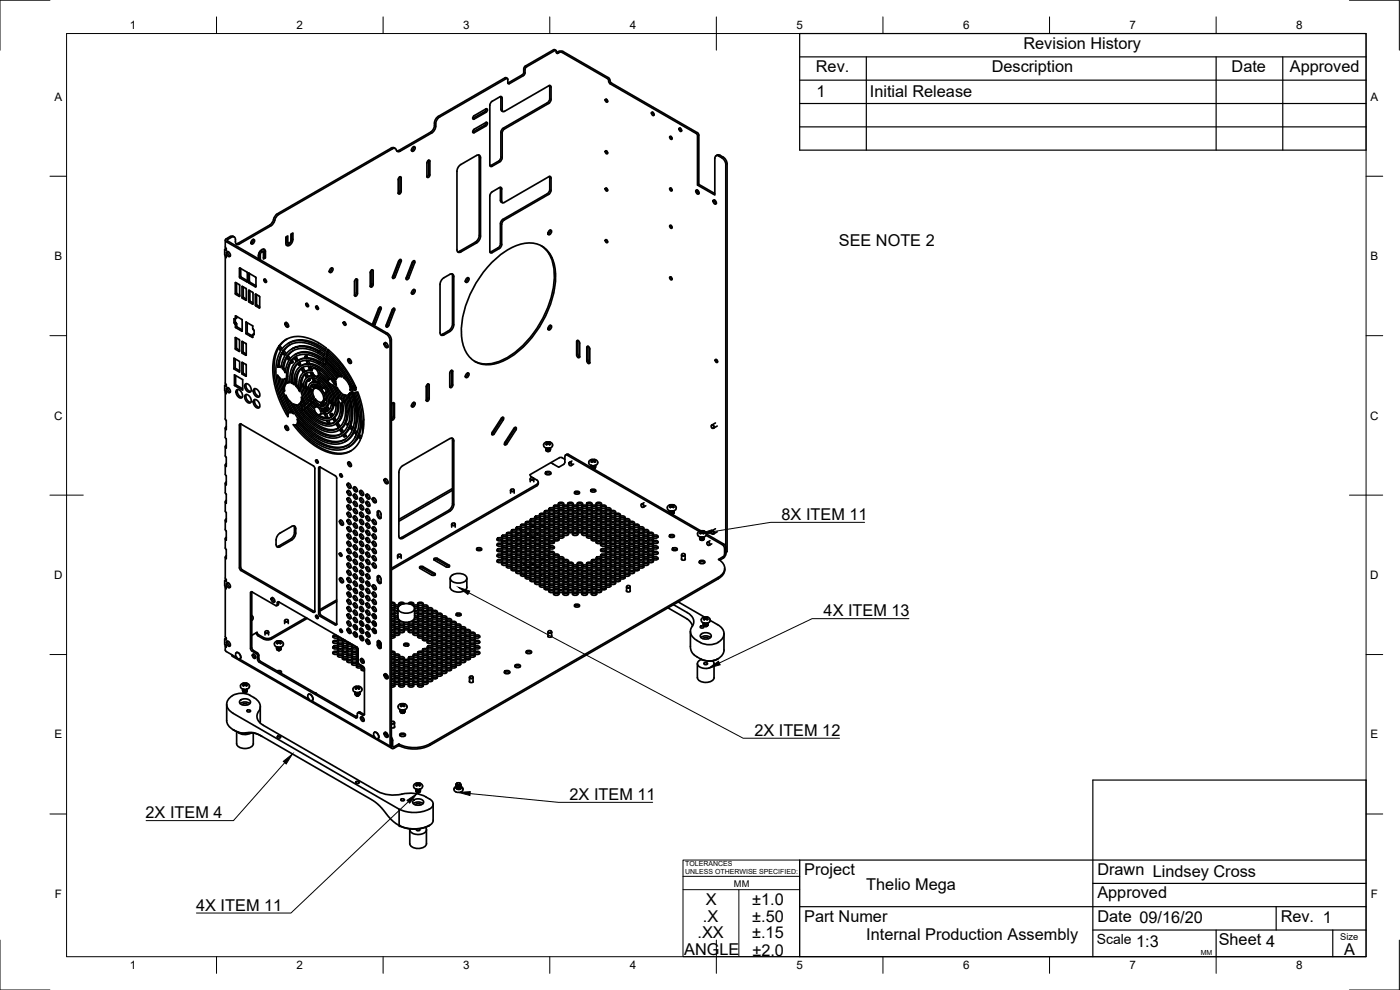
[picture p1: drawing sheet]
<svg xmlns="http://www.w3.org/2000/svg" width="420mm" height="297mm" viewBox="0 0 420 297" stroke-linecap="round" stroke-linejoin="round" font-family="sans-serif">
<defs><g id="words">
<g font-size="4.9">
<text x="307.1" y="14.6">Revision History</text>
<text x="244.9" y="21.6">Rev.</text>
<text x="297.6" y="21.6">Description</text>
<text x="369.6" y="21.6">Date</text>
<text x="387.1" y="21.6">Approved</text>
<text x="245" y="29.1">1</text>
<text x="261.1" y="29.1">Initial Release</text>
<text x="251.7" y="73.9">SEE NOTE 2</text>
<text x="234.6" y="156">8X ITEM 11</text>
<text x="247.2" y="184.9">4X ITEM 13</text>
<text x="226.4" y="220.8">2X ITEM 12</text>
<text x="43.7" y="245.5">2X ITEM 4</text>
<text x="170.9" y="240">2X ITEM 11</text>
<text x="241.3" y="262.6">Project</text>
<text x="329.3" y="262.6">Drawn Lindsey Cross</text>
<text x="260" y="267">Thelio Mega</text>
<text x="329.3" y="269.5">Approved</text>
<text x="58.9" y="273.2">4X ITEM 11</text>
<text x="211.9" y="271.6">X</text>
<text x="225.8" y="271.6">±1.0</text>
<text x="209.3" y="281.5">.XX</text>
<text x="211" y="276.5">.X</text>
<text x="225.7" y="281.6">±.15</text>
<text x="225.8" y="276.6">±.50</text>
<text x="241.3" y="276.5">Part Numer</text>
<text x="329.3" y="276.5">Date 09/16/20</text>
<text x="384.3" y="276.5">Rev. 1</text>
<text x="205.3" y="286.6">ANGLE</text>
<text x="225.8" y="286.7">±2.0</text>
<text x="260" y="282.1">Internal Production Assembly</text>
<text x="341" y="284">1:3</text>
<text x="365.8" y="283.6">Sheet 4</text>
<text x="403.4" y="286.5">A</text>
</g>
<text font-size="4.2" x="329.1" y="283.1">Scale</text>
<g font-size="3.5">
<text x="39" y="8.8">1</text>
<text x="89" y="8.8">2</text>
<text x="139" y="8.8">3</text>
<text x="189" y="8.8">4</text>
<text x="239" y="8.8">5</text>
<text x="289" y="8.8">6</text>
<text x="339" y="8.8">7</text>
<text x="389" y="8.8">8</text>
<text x="16.3" y="30.2">A</text>
<text x="411.3" y="30.2">A</text>
<text x="16.3" y="78">B</text>
<text x="411.3" y="78">B</text>
<text x="16.2" y="125.9">C</text>
<text x="411.2" y="125.9">C</text>
<text x="16.2" y="173.7">D</text>
<text x="411.2" y="173.7">D</text>
<text x="16.3" y="221.6">E</text>
<text x="411.3" y="221.6">E</text>
<text x="16.4" y="269.4">F</text>
<text x="411.4" y="269.4">F</text>
<text x="39" y="290.8">1</text>
<text x="89" y="290.8">2</text>
<text x="139" y="290.8">3</text>
<text x="189" y="290.8">4</text>
<text x="239" y="290.8">5</text>
<text x="289" y="290.8">6</text>
<text x="339" y="290.8">7</text>
<text x="389" y="290.8">8</text>
</g>
<g font-size="2.8">
<text x="220.3" y="266.1">MM</text>
<text x="402.3" y="282.1">Size</text>
</g>
<g font-size="2.1">
<text x="205.6" y="259.8">TOLERANCES</text>
<text x="205.6" y="262.3">UNLESS OTHERWISE SPECIFIED:</text>
<text x="360.4" y="286.5">MM</text>
</g>
</g></defs>
<!-- layer: Visible -->
<g fill="none" stroke="#000" stroke-width=".51">
<path d="M166.8 15.1l-.7-.2-8.5 4.9-.4 .6v1.5l-.3 .4-4.4 2.6M167 15.4v.3M167 15.4l-.3-.3-.2 .1-8.5 4.8-.4 .6-.1 1.5-.2 .4-4.4 2.6M167 15.7l.2 .3 1-.4 .5 .1 13.5 7.8M167.5 15.5l-.5 .3M167.6 15.5l.7-.2 .8 .2M169 15.5l13.6 7.8 .9 1.6 26 15 .2 .7v14.7l4.8 2.8M129.2 39.7l-9.5 5.5M130.8 37.8l-.3 1-.9 1.1-9.5 5.5M131.9 35.1l-.9 1.1-.2 1.7M142.1 34.9l3.7-2.2h.4v.5l-.4 .5-3.7 2.1-.2-.3zM145.5 37.6l-3.6 2"/>
<path d="M145.9 37.8l.3-.5-.1-.6-3.8 2.1-.4 .5v.5h.4l3.5-2M145.9 32.6l-.4 .9-3.6 2.1M145.9 36.7l-.4 .9M150.3 29v4l.6 .5M151.4 38.7l-.5 .5-.2 .7v7.8l-.7 .8-2.3 1.4h-.5l-.2-.4v-17.9l.4-1 2.6-1.5 .5-.1 .2 .5v3.5l.4 .5 13.6-7.7 .5-.1 .2 .5v3.6l-.5 1-13.5 7.9M151.9 23.3l.4 .2M151.9 23.3l-20.3 11.6-1 1.1-.4 2.5-1 1.1M152.4 23.9l.1 1.2h.4M152.4 23.8v-.2h-.5l-20 11.5M152.5 24.9h-.1M164.9 25.7l.1 3.9-.4 1-13.8 8.1-.5 1v7.8l-.7 .8-2.5 1.4M181.7 29.8l.5 .1 .1 .7-.5-.1z"/>
<path d="M182 29.8l.4 .6M182.2 23.5l.9 1.7 26 15 .3 .6-.1 14.7 5.2 3v-11a.74 .74 0 0 1 .4-.8 .74 .74 0 0 1 .8 .1l.9 .6M195.6 33.7l.5 .2 .2 .7-.6-.2zM195.9 33.6l.4 .8M203.8 38.5l.6 .1 .1 .8-.5-.2zM204.1 38.4l.5 .8M118.6 44.6a.91 .91 0 0 0-1.2-.2l-34.2 19.7-.8 .9-.6 1.6-.9 .9-9.4 5.5-.7 .2M119.7 45.1l-.6 .2M119.7 53.3l.5-.3 .2 .3v4.1l-.2 .6-.5 .2-.2-.3v-4.1zM120 53.1v4.1l-.5 .8M120.1 45.4l-.4 .1a.87 .87 0 0 1-.9-.8l-.6-.2-.4 .1-34.2 19.8-.8 .9-.6 1.6-.6 .6-9.8 5.7a.72 .72 0 0 1-.8 .1 .72 .72 0 0 1-.3-.8 1.17 1.17 0 0 0-.5-1.5l-.7 .2-1.2 .7v.4M123.8 44.2l.5-.2a.75 .75 0 0 1 .1 .9 .75 .75 0 0 1-.9 .4z"/>
<path d="M124.2 44l-.1 .7-.6 .5M128.6 48.2v4M128.6 48.1v.1M128.6 52.2l-.5 .8M129 48.4v4.1M129 48.4v-.3h-.4l-.5 .8 .1 4.3 .6-.2 .2-.5M143.7 46.5l.1 .6v23.5l-.5 1.4-.6 .6M147 58.8l.1 16.9 .6 .1 2.2-1.2M149.9 56.3l-2.5 1.5-.4 1M149.9 56.3l.6 .1 .1 4 .4 .5 13.7-7.9 .6 .1 .1 4-.5 1-13.6 7.9-.5 .6-.2 .7v6M150.1 56.2l.1 3.9 .2 .5M164.3 58.1l-13.7 8-.4 1-.1 6.4-.6 .9-2.2 1.2"/>
<path d="M164.9 52.9l.1 .3M165 53.2v3.7l-.2 .7-.5 .5M181.7 45.3l.5 .1 .1 .7-.5-.1zM181.7 56.5l.5 .1 .1 .7-.5-.2zM182 45.3l.4 .6M182 56.5l.4 .6M201 41l.5 .1 .2 .7-.5-.2zM201 56.5l.5 .1 .2 .6-.5-.1zM201.3 40.9l.4 .7M201.3 56.4l.4 .7M208.9 57.1a.71 .71 0 0 1 .8 .3 .71 .71 0 0 1-.1 .9l-.7-.5zM209.2 57l.1 .6 .5 .4"/>
<path d="M209.7 55.3l-.4 .2M214.4 60l.1 .6 .5 .4M214.9 46.7l.4-.2a3.1 3.1 0 0 1 2.9 2.7v116.3l-.4 .2M216.7 47.4l.6 .6 .5 1.4M217.8 49.4v117.1a2.61 2.61 0 0 1-1.8 1.6M67.6 76.8v38.1l.3 .5v.5l-.5-.3M67.6 72.1v2l.3 .4v.6l-.5-.3M67.9 74.7l-.5 .1v1.7l.5 .2v.6l-.3-.5 .1-.2M67.9 72.5l48 27.7 .7 .7 .4 .9 .1 122.1M68.1 75.5a.88 .88 0 0 1 .9 .5 .88 .88 0 0 1-.2 1l-.5-.3-.3-.5zM68.3 72.3l48 27.7 .7 .6 .4 1 .1 122.5 .2 .5 .5-.1M68.4 75.5l.1 .8 .6 .5"/>
<path d="M70.3 71.1l-.9-.3-1.5 .9-.3 .4 .3 .4M75.6 72.1l.5-.3a.75 .75 0 0 1 .1 1 .75 .75 0 0 1-.9 .3zM76 71.8l-.1 .7-.6 .5M77.5 76.7v.9M77.5 76.7a1.64 1.64 0 0 1 2-1.8l.2 2.5-.6 .3-.1-2.1-.4-.1-.4 .6-.1 1.9M78.9 75.5l-.5-.2-.5 .4-.2 2.1M79.1 74.7l.2 2.5M79.3 77.2l-.2 .1M79.3 77.2l.4 .2M86 71v1.7l.5 .3M87.3 72.1v-1.9l.6-.3a3.9 3.9 0 0 1-.4 3.1l-.3 .4a.77 .77 0 0 1-1.3 0l-.1-.4M87.3 72.1l-.3 .7-.6 .1v-2.1l-.6 .3v1.9"/>
<path d="M87.5 70.1v1.5a2.02 2.02 0 0 1-1.6 2M120 78.3l-1.8 4.5-.4 .5M120.1 77.9l-.1 .3M120.4 78.5l-.2-.7-.6 .6-1.8 4.6 .2 .6 .6-.6 1.8-4.5M123.7 78.8l-1.8 4.5M123.7 78.7l.4-.4h.4v.5l-1.8 4.6-.6 .5-.2-.6M124.2 78.2l-1.9 5M137.1 74.9a.72 .72 0 0 0 .4 .8 .72 .72 0 0 0 .8-.1M137.1 74.9l.1-24 .4-.9 .7-.6 4.7-2.8a.72 .72 0 0 1 .9 0 .72 .72 0 0 1 .3 .7v24l-.5 .9-.7 .7-4.7 2.7M142.6 72.7l-4.6 2.7-.7 .1M147.3 75.6l-.2 .1M147.6 78.8a17 17 0 0 1 11.8-5.9 8 8 0 0 1 7 6.9 27.5 27.5 0 0 1-5.7 20.1 21.7 21.7 0 0 1-13 9.4 7.5 7.5 0 0 1-8.8-6.1 26.4 26.4 0 0 1 5.1-20.1z"/>
<path d="M150.4 60.6l.4 .2M150.6 73.3l-.2 .7-.5 .6M162.4 73.7a9.5 9.5 0 0 1 3.9 8.3 30.9 30.9 0 0 1-14.6 25.6 9.8 9.8 0 0 1-9.3 .8M164.8 69.3l.4-.3a.75 .75 0 0 1 .2 1 .75 .75 0 0 1-.9 .3zM165.1 69l-.1 .7-.6 .5M181.7 72l.5 .1 .1 .7-.5-.2zM182 72l.4 .6M201 67.7l.5 .1 .2 .6-.5-.1zM201.3 67.6l.4 .6M214.1 60.1a.71 .71 0 0 1 .7 .3 .71 .71 0 0 1-.1 .9l-.6-.5zM70.5 95.6v.1M70.5 97v.2"/>
<path d="M70.5 97.2l.1 .1M70.5 97.3l.2 .1M70.5 95.6h.1M70.6 95.6h-.1M70.6 95.7v.9l.2 .2M70.6 88.1l1.3 .8v-3.3l-1.2-.8-.1 3.3M70.7 95.6v-.8l1.9 1.1M70.7 97.4v.8M70.7 98.2l1.9 1.2M70.7 95.5l-.1 .1M70.8 95.5l-.6 .2 .1 1.2 .5 .1M70.9 96.9v.2"/>
<path d="M70.9 97.1h.1M71 97.1l.1 .9 1.6 1M71 84.9v3M71 87.9l.9 .7M71 94.9v.5l-.4 .2M72.2 80.5l.1 2.4 .1 .3M72.4 83.2l1.8 1M72.6 95.8v3.6M72.7 85.9l1.1 .7M72.7 85.9v3.6M73 86.1l.1 3.1M73.1 89.3l.8 .4"/>
<path d="M73.8 96.7l.1 3.5 1.9 1 .1-.8M73.8 86.5l.1 3.6-1.2-.6M73.8 96.7l2 1.1 .1 .9M74.1 81.6l-2.2-1.2v2.9l2.2 1.3 .1-.1M74.1 81.6l.1 .3M74.2 96.8v3M74.2 99.8l1.6 1.1M74.2 81.9v2.6M74.5 82v2.6M74.5 82l.1-.1 2 1.2M74.6 87.2v3.2M74.6 87.2l1.3 .6v3.4l-1.3-.8"/>
<path d="M74.8 84.4l2 1.3M74.8 82v2.4M75 87.2v3l.9 .7M75.9 98.7h.1M76 98.7v.1M76 98.9l.2 .2M76.2 99.1l.1 .1M76.3 99.2v1.1M76.6 88.3v3.3M76.6 91.6l1.2 .8M76.6 88.3l1.2 .6M76.7 83.1l.1 .3v2.7l-2.2-1.2-.1-.3"/>
<path d="M77 88.4l.1 3.1M77.1 91.6l.8 .4M77.8 88.9v3.5M79.2 83.8l.6 .2 .1 .7-.5-.2zM79.5 83.7l.5 .8M85.7 96.8a.82 .82 0 0 1 .8 .5 .82 .82 0 0 1-.2 .9l-.8-.8zM85.9 96.7l.1 .8 .6 .4M91.8 91.1l.6 .1 .1 .8-.5-.2zM92.1 91l.5 .8M94.8 91.9l.6 .1 .1 .8-.5-.2zM95.1 91.8l.5 .8M99.2 80.6l.4-.2a.75 .75 0 0 1 .2 .9 .75 .75 0 0 1-.9 .3z"/>
<path d="M99.5 80.4l-.1 .7-.6 .5M103.1 96.6l.5 .2 .2 .7-.6-.1zM103.4 96.6l.4 .7M106.9 83.8v4.2l-.5 .6M107.3 84l-.1-.2-.4-.1-.4 .8v4.1M107.3 84v4.1l-.5 .7-.2 .1-.2-.3M111.6 81v4.3l-.5 .6M111.8 97.2l1.8-4.6 .6-.5 .2 .6-1.8 4.6M111.8 97.2v.2M112 85.3l-.2 .6-.6 .2-.1-4.3 .2-.6 .5-.3 .2 .4v4.1M112.2 97l-.3 .5M112.6 97.3l-.3 .4"/>
<path d="M114 92.1l-1.8 5M118.1 92.5l-1.8 4.9-.4 .5M118.4 93.1l-1.7 4.5-.6 .6-.2-.6 1.8-4.6 .6-.5 .1 .6M122.3 83.2l-.4 .5M123.8 87.1l.5-.3a.75 .75 0 0 1 .1 1 .75 .75 0 0 1-.9 .3zM124.2 86.9l-.1 .7-.6 .5M135 99.4l.7-.6 .5-1.4v-14.4a.72 .72 0 0 0-.4-.8 .72 .72 0 0 0-.8 .1 4.2 4.2 0 0 0-2.7 2.1l-.2 1v14.4a.72 .72 0 0 0 .3 .8 .72 .72 0 0 0 .8-.1l1.8-1M135.6 82.2l.2 .6v14.4M135.8 97.2l-.2 .9a4.3 4.3 0 0 1-2.7 2.1l-.6 .2M140 83.6l.4-.3a.75 .75 0 0 1 .2 1 .75 .75 0 0 1-.9 .3zM140.4 83.3l-.2 .7-.5 .5M164.8 97.8l.4-.2a.75 .75 0 0 1 .2 .9 .75 .75 0 0 1-.9 .4z"/>
<path d="M165.1 97.6l-.1 .7-.6 .5M201 83.1l.5 .2 .2 .6-.5-.1zM201.3 83.1l.4 .6M67.6 117.7v8M67.9 115.5l-.5 .1v1.7l.5 .2v.6l-.3-.5 .1-.2M68.1 116.3a.88 .88 0 0 1 .9 .6 .88 .88 0 0 1-.2 1l-.5-.3-.3-.6zM68.4 116.3l.1 .8 .6 .5M70.2 110.7l1.7 1v-3.2l-1.7-1v3.2l.4-.2 1.3 .7M70.4 115.7l2.4 1.4v-3.2l-2.4-1.4v3.2l.3-.2 2.1 1.2M70.6 107.7v2.8M70.6 101.3l1.3 .7v3.4l-1.3-.8zM70.7 112.7v2.8"/>
<path d="M71 101.4v3l.9 .7M71 117a1.5 1.5 0 0 1 1.5 .7 1.5 1.5 0 0 1-.1 1.7 1.74 1.74 0 0 1-1.4-2.4zM71.3 116.9a1.84 1.84 0 0 0 1.4 2.3M72.6 112.1l1.2 .8M72.7 106l1.1 .6M72.7 102.5l1.1 .6M72.7 102.4v3.6M73 102.6v3M73 108.9v3M73 111.8l.1 .2M73 105.6l.1 .1M73.1 105.8l.8 .4"/>
<path d="M73.1 112.1l.8 .4M73.6 115.2a1.5 1.5 0 0 1 1.5 .8 1.5 1.5 0 0 1-.1 1.7 1.74 1.74 0 0 1-1.4-2.5zM73.6 118.5a1.5 1.5 0 0 1 1.5 .7 1.5 1.5 0 0 1-.1 1.7 1.74 1.74 0 0 1-1.4-2.4zM73.8 109.4l-1.2-.7v3.4M73.8 109.3l.1 3.5M73.8 103.1v3.5M73.9 115.1a1.84 1.84 0 0 0 1.4 2.4M73.9 118.4a1.84 1.84 0 0 0 1.4 2.3M73.9 112.8l-.1 .1M75.9 100.4h.1M76.2 116.8a1.5 1.5 0 0 1 1.5 .7 1.5 1.5 0 0 1-.1 1.7 1.74 1.74 0 0 1-1.4-2.4zM76.3 100.1l-.3 .2h.3"/>
<path d="M76.5 116.6a1.84 1.84 0 0 0 1.4 2.3M76.5 119.9a1.84 1.84 0 0 0 1.4 2.3M83.4 104.3l.8 1-.7 1.5-.5 2.2-.2 2.1 .1 2.5 .5 2.6 .8 2.7 2.4 5.1-.2 1.1-1.5-2.7-1.4-3.4-1.5-5.6-.1-2.1 .1-2.8 .6-2.4zM83.6 104.5l-.9 2-.4 2.2v2.6l.2 2.3 1.3 5.2 1.2 2.7 1.5 2.8M83.8 113.2l.5 2.9 .8 2.7 2.3 4.8M84.4 109.9l-.7 .1M84.7 113.8l.9-.2v.4a1.89 1.89 0 0 1-.1 1.8l-.1 1.6zM84.8 110.6l.8 1.3 .4-2.2 .7-1.5-.8-1-.7 1.6-.4 1.8 .3-.2 .6 .7M84.8 105.9l-.7 1.9-.4 2.2-.4 .2 .4-2.1 .9-2.3 .9 1-1 2.7a.53 .53 0 0 1-.2 .7 .53 .53 0 0 1-.7-.1l-.3 .1M85.1 113.8l.3 2M85.6 113.6l-.2 .2M86 106.1l-.8-.9-.4 .3 1.5-1.6 1.8-.9 2-.3 2.1 .3 2.6 1 2.8 1.8-.2 1-1.9-1.3 .4-.2 1.6 1"/>
<path d="M86 107.4l-.9 3M86.1 101.8l-1.1 .7-1 1.3M86.1 106.9l.8 1M86.5 103l2.4-.9h3.1l2.6 .9 3.2 1.9M86.9 107.9h.1M86.9 107.9l1.7-1.6 1.4-.5h1.4l2.7 .6 3.1 1.8M87.1 103.4l-1.9 1.8M87.2 107.5l-.7-.8-.4 .2 1.4-1.4 1.8-.8 2.1-.1 2.7 .7 2.2 1.2 1 .7-.1 1M87.2 108.8l-.8 2.8 .1 3.2M87.3 108.8l-.2-.2-.5 1.1-.6 2.9 .1 2.4 .9-.4M87.3 108.3l.3 .4v.2l-.3-.1M87.5 104.7l1.9-.8 1.7-.1 2.3 .4 2.5 1.1-.4 .2-2.8-1.2-2.3-.3-1.4 .1-1.4 .6-1 .7-.9 1.1-.9-1"/>
<path d="M87.5 109l.4-.3v-.3l-.2-.3-.4 .2 .7-.7 1-.8 1.1-.3 2.1-.1 3 1a4.3 4.3 0 0 1 2.2 1.9l.1-.1M88 105.2l-1.5 1.5M88.5 106.4l1.9-.8h2l2.3 .7 2.5 1.5M89 106.9l-1.3 1.2M89 107.4l-.5 .1M89.3 109.1l-.7 1-.6 1.5-.2 3.1M89.5 108.9l.3 .7M89.8 109.6l-.5-.6-.3 .3-.7 1-.5 1.2-.4 1.8 .1 1.5 .8 .1M89.8 109.6l.4-.4-.3-.5-.4 .2 .4-.3 2-.5 .4 1.2-1.6 .3-1.2 .9-1 2-.2 2.9-.8-.5M90 108.6l-.1 .1M90.5 110.7l.6-.2-.7 .2 .7 1.1-.8 .9-.5 1.2-.1 1.6 .3 2-1.2-1.7M90.5 115.4h.1"/>
<path d="M90.5 115.9l.6 2.6 1.2 2.6M90.7 110.8l.5 .9 1.7-.5-.4-1.3h-.6l-1.3 .4-1.2 1.3-.6 1.8-.1 2.1 .1 .3 .3-.2 .6 .7M90.8 120l-.1 .4-.4 .3 .2-1.6 1.2 2.5-.6 .5-.8-1.4M90.9 110.2l-1 1-.5 1.1-.3 1.8v1.5M91.1 110.5l.5 .9M91.1 115.5l-.4-.2-.4 .2M91.1 112.6l.3-.3 .6 1-.6 1-.3 1.6-.7-.4-.1 .2 .8 .5 .4 2.3 1.1 2.3-.6 .6-1.2-2.4-.6-2.5 .1-2.2zM91.4 112.4l-.7 1.3-.2 1.7M91.5 116.4l1 .6 .2 1.4 .8 1.6-.6 .6-.9-1.8zM91.7 107.4l-2.2 .7-.5-.7-.6 .1 .6 1-.9 .9-.7 1.5-.4 3.2a.53 .53 0 0 1-.1 .6 .53 .53 0 0 1-.6 .2l-.2 .1M91.7 107.1l-.2-.1 .2 .6-1.4 .2-1.1 .6-.6-.8M91.8 107.1l.3-.2 .2 .5"/>
<path d="M91.8 107.1l.1 .5M91.8 107v.1M91.8 112l-.2 .2 1.6-.5 .3 1.1-1.3 .4-.6-1M91.9 107.6l.4-.2 1.3 .1 2.3 1-.3 .2-1.8-.8zM91.9 116.7l.4 1.6 .9 2M91.9 106.7h.1M91.9 106.7l-.3 .2M92 106.7l.1 .1M92 112l.6 1M92.1 106.8v.1M92.2 109.1l-1.8 .7M92.4 114l-.4 .9-.1 1"/>
<path d="M92.5 109.3l2 .5 1.6 .9 1.8 1.5 1.5 1.7M92.5 113.7l.3 .5-.4-.3-.4 .3-.5 1.7v.3l.4-.3 .6 .4M92.6 108.2l.3 .9M92.8 113.6l-.3 .1 1.2-.3 .3 .5M92.9 111l-1.5 .6M92.9 117l.5 .3-.1 .2M92.9 113.5l.2 .5-.4 .2M93.2 111.2h.5M93.2 109.9l.3 1.1-.3 .2-.5-1.3 2.2 .6 2.5 1.7 1.5 1.7-.5 .1v.3l.9 .9a4.3 4.3 0 0 1 1.9 2.7l.6 1.6-.2 .5 .2 .6a5.7 5.7 0 0 1-1.1 5.9l-.7-1M93.3 117.5l.8 2M93.3 117.5l-.4-.3 .2 1.3 .6 1.3 .6-.5-.4-1.4 .3-1.2-.7-1.1-.5 .6-.1 .7 .4-.2 .4 .3 .1 .2-.4 .3M93.3 111.8l.4 1 .4-.2-.2-.7"/>
<path d="M93.3 114.9l.8-.4v.2l-.6 .1-.6 .4-.4 1.5-1-.5M93.4 111.7l.4 .1M93.5 112.6l-1.1 .5M93.5 115.7l-.2 1M93.5 111h.2M93.7 111.3l.1-.7 .6-.1 .7 .5 .4 1 .4-.2M93.7 112.8l1.8 .6 2.1 1.8 1.7 2.8 .5 1.8 .1 1.2 .4-.2 .5 .3M93.8 111.8l.8 1 .5 .1 .6-.3 2 1.7 1.5 2 1.2 2.7 .5 2.4-.3 2.2-.9 1.4-.6-.7 .3 .9-1.3 .4M94 113.9l-.1-.5 1.5 .5v1.2l-1.1-.4M94 115.3l.7 1M94.1 112.6h.3M94.1 114.3l.5-.2 .1 .4"/>
<path d="M94.3 114.5v.2l.4-.2 .7 .2M94.3 114.5h-.2M94.3 114.5h.1M94.4 113.5l-.4 .4M94.4 110.3l-.5 .2M94.7 119.8l-.3 .2M94.7 116.4l-.3 .2-.8-1.2 .7-.2 .5 1.3M94.8 116.5l-.4 .1M95 116.5l.9 .5 .7 .8 .6 1.6-.4 1.1 .4-.2 .6 .9M95 115.4l.3 .9-.3 .2-.5-1.2 .9 .3v.7h.3M95.2 112.9l1.6 .9 1.8 2 1.2 2.4 .5 2.6M95.3 116.3h.2"/>
<path d="M95.4 110.8l.5 1M95.5 102.8l2.4 1.6-.2 1-3.9-2.4-3.1-.8h-1.9l-1.8 .6-1.6 1.1-1 1.1-.8-1M95.5 102.8l-2-1-2.1-.6-3.2-.2-1.7 .5-1.9 1.3-1 1.2 .4-.2 .7 .8M95.5 112l1.7 1.3 1.3 1.4 1.1 1.6 1 2.1 .6 2.2 .1 2.1-.5 1.8-.8 1 .4-.2 .6 .9M95.7 116.3v-.6l1 1 .5 1a2.84 2.84 0 0 1 .9 2.3l-.5-.2 .5 .6-.6 1.2-.7-1.1M95.7 115.2l1.3 1.2 .4-.2 .5 .2 .3 .6v.5M95.7 116.4l.9 .7 .7 1.1 .2 1.3-.3 .8M95.7 112.6l-.4 .3M95.9 111.8l1.4 .9 1.2 1.3 .3-.2M96 116l-.4 .4M96 114.3v.7M97 116.4l.7 .4 .1 .9 .4-.2 .7 2.5"/>
<path d="M97.2 108.2h.1M97.3 116.2l-1.3-1.2-.3 .2v-1.2l1.9 1.8 1 1.6 .6 1.7 .3 1.7-1-.6M97.5 109.2v-.2l.9 .8 2.4 2.6a.87 .87 0 0 1 .1 1.4l-2.5-2.9-2.8-2.2 .3-.2 1.8 1.2 1.9 1.9 1.4 1.8M97.6 108.5l.3-.2 1.4 1.3 2.7 3.2-.4 .2-2-2.5zM97.6 108.5l.1-.9 2.7 2.5 2.2 3-1-.1M97.7 109.1l-.3 .2M97.8 107.1l3.1 3.1 2.3 3.2 .4-.2 .9 .9M97.8 117.7l.7 2.5 .4-.2 .5 .3M98 119.5h.1M98 119.5l-.4 .2M98 107.8l-.1 .5M98.1 105.7l2 1.8 2.3 2.7 2.2 3.4 1.2 2.2 .3-.2 .5 .3"/>
<path d="M98.3 106.4l-.1 .5M98.5 105.5l2.1 1.9 2.1 2.5 2 3 1.4 2.7M98.6 105l-.1 .5-.4 .2 .2-1 2.6 2.5 2.6 3.2 1.9 2.9 1.5 3.2-1.1-.7M99.4 113.9l.8-.2zM99.6 115.4l1.4 3 .6 2.4-.1 2.6-.5 1.1-.6 .8M99.6 114.2l.7 1.1M99.6 114.2l1.1 .1M99.7 113.7l-1.6-1.9-2.3-1.7-2.2-.9-.7-.1-.4 .2-.4-1.2 2.1 .5 2.4 1.3 2.1 1.8 1.8 2.3-.7-.1M100.2 113.7h.1M100.2 114.3l.5 .8M100.7 114.3l.2 1.3-.6-.3M100.8 115.2l-.5 .1"/>
<path d="M101.8 119.5l-.1 .1M101.8 117.3l.8 2.1M102.2 119.6l.4 .5 .1 .7a1.1 1.1 0 0 0-.1 1.4l-.3 2.8-.5 1.1-.8 .9 1.1-.9 .6-1.4 .3-1.8-.1-2.1M102.4 112.7l-.4 .1M103.2 113.4l.8 .7 .7 1.2 .4-.1M103.6 113.2l-1.8-2.6-1.7-2-1.9-1.7-.4 .2 .2-.9 1.9 1.7 2.3 2.6 3 5.1-.4-.3M103.7 118.6l.8 3.6-.1 2.7-.3 1.3-.7 1.4-1.8 1.5M104.5 107.7a.82 .82 0 0 1 .8 .4 .82 .82 0 0 1-.2 1l-.7-.8zM104.8 118.3l.8 2.9 .3 2.7-.3 2.9-.3 .9-.4 .2 .4-1.8 .2-2.2-.3-2.5-.6-2.1a1.08 1.08 0 0 1 .3-1.4l1.2 3.7 .3 3.9-.6 3.3-.9-.9 .4-.2 .7 .7M104.8 107.6l.1 .8 .6 .5M104.9 115.7l.6 .4v.6l-.4 .3zM105.1 118.1l-.6 .3"/>
<path d="M105.4 115.9l.5 1.2-.8-.1M105.5 116.7l.3 .1M105.8 117.7l1 3.2 .5 3.4-.3 3.3-.4 1.4-.4 .3 .6-2.6v-2.7l-.4-2.8-1.1-3.6 .3 .1a.71 .71 0 0 1 .8 .7l1.1 4.2 .3 3.5-.2 2.2-.5 1.8-.9-.8M106.6 116.6l.1 .3M106.8 116.9l-.5 .2-.4-.9 .9 .6-.5 .3M107 117.7l1 3.3 .6 3.5-.1 3.1-.7 2.8M115.4 102.8a.88 .88 0 0 1 .9 .5 .88 .88 0 0 1-.2 1l-.5-.2-.3-.6zM115.7 102.8l.1 .8 .7 .5M128.4 115.3v4.2l-.5 .7M128.8 115.5v4.1l-.4 .8-.4-.1-.1-.2M128.8 115.5l-.1-.2-.3-.1-.5 .8v4.1M135.5 111.1v4.2"/>
<path d="M135.5 115.3l-.5 .8M135.9 115.5l-.2 .6-.6 .1-.1-4.3 .2-.5 .5-.3 .2 .3v4.1M140 112.1l.4-.2a.75 .75 0 0 1 .2 .9 .75 .75 0 0 1-.9 .4zM140.4 111.9l-.2 .7-.5 .5M173.1 102.4l.2-.3 .2 .1 .5 .7v4.1l-.3 .4-.4-.3-.2-.6v-4M173.5 102.2l-.1 4.1 .6 .8M176.2 104l.6 .1 .2 .6v4.1l-.2 .3-.5-.2-.2-.6zM176.5 103.9v4.2l.5 .8M214.7 107.9l.5 .1 .1 .7-.5-.1zM215 107.9l.3 .6M67.6 128.4l.3 6-.3-.4 .3-.5M67.6 134v2.8l.3 .4v2.7l-.3-.4 .3-.4"/>
<path d="M67.6 125.7l.3 .4v2.8l-.3-.5 .3-.4M67.6 139.5v2.8l.3 .4M71.8 127.5l.1 43.1 .4 .6 21.7 12.5M71.9 127.5l.2-.3h.2l21.7 12.5 .5 .9M72.2 127.2l.1 43.2 .4 .6 21.8 12.5M76.2 120a1.5 1.5 0 0 1 1.5 .7 1.5 1.5 0 0 1-.1 1.7 1.74 1.74 0 0 1-1.4-2.4zM85.7 127.7a.82 .82 0 0 1 .8 .5 .82 .82 0 0 1-.2 .9l-.8-.7zM85.9 127.7l.1 .7 .6 .5M86.9 120.3l1.4 2.7 1.9 2.8 2.4 2.7 2.2 1.8 2.6 1.4 2.3 .7h1.8l1.9-.5M87.7 123.6l-.7 .2-2-4.2-1.2-3.6-.5-3.4 .3 .4a1.72 1.72 0 0 1 .9 1.9l1.2 4.6 2.3 4.6-1-.3M88 127.4l.3 .1a1.1 1.1 0 0 1 1.4 .9l2 2 2.6 2.1 2.9 1.7 2.3 .7 2.6 .1 2.2-.7 1.7-1.3 1.4-2.2 .8 .9-1.2 2.2-2.1 1.6-2.5 .7-2.5-.1-3.1-1-3-1.8-3.3-3zM88.1 121.2l.4 .2a1.14 1.14 0 0 1 1.2 1l2.4 3.3 3.1 2.6 2.7 1.2 1.2 .2 1.7-.2 1.8-1.2 .7-.9 .6-1.5 .2-3-.4-2.5-.6-2 .3 .1a.86 .86 0 0 1 1 1.1l.6 3.9-.3 3.3a.41 .41 0 0 1-.1 .5 .41 .41 0 0 1-.5 0 1.39 1.39 0 0 1-.4 1.7l-.9 .9-.6-.8 .4 .9-.9 .5-1.2 .4-2.2-.2-2.3-.8-2.3-1.5-2-1.9-2.2-2.9z"/>
<path d="M88.6 127.5l1.8 2.1 2.7 2.6 2.2 1.6 2.2 1.2 2.3 .8 1.8 .2 2.2-.2 1.6-.6M88.7 121.4l1.3 2.2 1.9 2.4 1.7 1.7 1.8 1.4 2.2 1.1 1.5 .4h1.7l1.6-.5M88.9 127.4h.1M89.2 127l2.5 2.9 3 2.3 2.6 1.4 2.8 .8 2.5-.1 2.3-1.1 1.2-1.3 .9-1.5-.9-.9-.9 1.6-1.8 1.5-1.9 .6-2.5-.1-2.3-.8-2.6-1.5-2.8-2.5-2.1-2.5v1.2l.4-.2 3.4 3.7 2 1.5 2.1 1.1 2 .8 1.9 .3 2.1-.2 1.3-.5M89.7 126.4l-.1 .4M89.9 121.2l.8 1.3M90.1 121.1l-.4 .2M90.7 120.4l.8 1.4M91 123l2.5 3 2.7 1.9 2.8 1h1.1l1.4-.4M91.2 122.8l-.3 .2M91.4 122.5l2.3 2.6 1.3 1 1.7 .9 1.6 .3 1.6-.3 .6-.4-.7-1M92.1 122.1l-.3 .2"/>
<path d="M92.6 121.6l2.3 2.4M93 121.3l-.7 .5 .6-.6 1.5 1.6 .7 1.3 .5 .4 .5-.2a.38 .38 0 0 1 .3-.4 .38 .38 0 0 1 .4 .2l.6 .1 .5 1.4-1.5-.3-1.4-.7-1.3-1.1-1.4-1.7M93.2 121l1.2 1.4 .4-.4 .7 .3 .7 1.2 .4-.3 .5 .2M93.8 120.6l-.2 .1M94 120.2l1.3 1.3 1.3 .4-.4-1.2-.7-.2-.9-.8-.6 .5 .4-.2 1.1 1.1 1 .6M94.7 122.1l-1.1-1.4-.4 .3 .6-.5 1.3 1.3 1.7 .7 .4 1.1-1-.1M94.8 138l.5 .2 .2 .7-.6-.1zM95.1 138l.4 .7M95.1 121.8l-.4 .3M95.5 124.4l2.3 1M96.2 122.4l.4 .8M96.5 124l-.5 .4"/>
<path d="M97 121.2l.2 .5M97.3 121.7l-.5 .2-.4-1.2 .3-.1 .7 1.1-.6 .2M97.4 122.4l.4 1-.4 .2-.4-1.1 .7-.2 .7 1-1 .3M97.7 122.3h-.1M97.9 122.1l.7 1.1 .7-1 .2-1.2-1-.5-.1 .7-.5 .9 .4-.2 .6 1M98 124.1l.4 1.3M98.3 123.3l-.5 .1M98.4 127h.1M98.7 126.1l.2 .7-.4 .2M98.8 120.7l-.5 1.2M99.1 124.3l.5-.2 .4 .5M99.8 125.6l-1.5 .6 .2 .8"/>
<path d="M99.8 125.6l-.2 .2M99.9 121l.8 .7-.8-.5-.2 1.1-.4 1-.7 .6-1 .3 .5 1.4 1.4-.5M100.2 121.5l-.7 1.7-.9 .7M100.4 126.7l-1.9 .3-1.8-.4-2.6-1.7-2.3-2.6-.4 .2 .6-.5 2.5 2.7 1.8 1.1 1.8 .4 .3 .8M100.8 127.2l-.3 .2M100.9 121.6l-.2 .1M101 127l.6 1.2M101.4 126.8l.6 1-.4 .4M102.2 129.1l.5-.2 .4 .7M102.6 121l.4-.3 .1-.6-.5-.7-.4 .2-1.4-3.5 .4 .2 1.5 2 .9 3.2 .1 2.8-.6 2.2-.9 1.4-1.2 .9-1.8 .3-2.8-.6-2.8-1.8-2.2-2.3-1.9-3 .6-.4 .8 1.3-.3 .3v.3l.3 .1 .3-.2 1.7 2 2.6 2.1 1.4 .6 1.4 .3 1.4-.1 1.1-.5 .8 1M102.9 130.6l-.3 .2M103 130.6h-.1"/>
<path d="M103.1 130.4l.3 .6-.4-.5M103.5 130.2l.3 .6-.4 .2M104.5 138.6a.82 .82 0 0 1 .8 .5 .82 .82 0 0 1-.2 .9l-.7-.8zM104.7 127l-.5 .2M104.8 138.6l.1 .7 .6 .5M104.9 127.9h.1M105 128.4l-.7 1-1.2 1 1.1-1.1 .6-1.1 .9 .9-.4 .9-1.2 1.4-1.5 .9-1.4 .4h-1.4l-3-.8-3.2-2-3.3-3.3-2.6-3.8-1.9-4.2 1.2 1.8a2.86 2.86 0 0 1 1.3 1.9l1.3 2.2 2.2 2.6 1.5 1.4 2.4 1.7 2.3 1 1.5 .3 2-.3 1.5-.7M105.3 127.7h.1M106.3 129.7l-1.1 1.6-1.6 1.2M106.6 129l.6 .7M106.8 130.8l-.3 .6M107.5 130.6l.9 .9 .4-1.6 .4-2.6-.3-4.2-1.2-4.7a.7 .7 0 0 0-.4-.7 .7 .7 0 0 0-.7 0l1 3.2 .6 3.8-.1 3.4-.6 2.5 .3-.2 .7 .6"/>
<path d="M107.5 131.1l-.4 .8M107.5 131l-1.1 1.8-1.9 1.4M109.2 125.9l-.4 .7v3.3M117.7 121.1l.5-.3 .2 .3v4.1l-.2 .6-.5 .2-.2-.3v-4.1zM118 120.9v4.3l-.5 .6M123.8 121l.5-.3a.75 .75 0 0 1 .1 1 .75 .75 0 0 1-.9 .3zM124.2 120.7l-.1 .7-.6 .5M135.6 131.4l.2 .7v19l-.2 .9-1 1.1-14.1 8.2M150.7 125.3l.4-.1 .1 .2-.2 .6-2.7 4.2-.6 .3v-.8zM150.8 125.2l-.2 .6-3 4.5M151.7 133l-.3 .3M154.2 128.6l-2.7 4.1"/>
<path d="M154.2 128.5l.7-.2-.1 .7M154.6 128.2l-.2 .6-2.7 4.2M154.8 129l-2.7 4.2-.4 .3-.3-.2 .1-.6M163.8 132.7l.7-.1 1 .2 .3 .5-.1 .7-1 .5-1.2-.2-.3-.4v-.5l.5-.7M163.8 134.4l.5 .4 .8-.3-.9 .3-.4-.4M163.8 134.4h.1M163.8 134.6h.1M163.8 134.8h.1M163.8 135h.1M163.9 134.4l.4 .2 .7-.1M163.9 134.4l1 .1M164 132.7l.1 .2"/>
<path d="M164.1 132.7l-.3 .1 .3 .1M164.1 132.7h.2M164.1 133.1l-.3 .2 .3 .1 .2-.2M164.1 133.1v.3M164.1 135.3v.1M164.1 132.9l.1 .1M164.1 135.4h.8M164.1 133l.1 .3M164.2 133l-.1 .1M164.2 135.3h.5M164.2 135.1h.5M164.2 134.9h.5"/>
<path d="M164.2 134.8h.5M164.2 134.6h.5M164.3 132.7v.6M164.3 132.7h.4M164.3 133.2h.4M164.5 132.8v.4M164.7 132.7v.6M164.8 133l.1 .1M164.8 133v.3M164.9 133.1v.3M164.9 132.9l-.1 .1M164.9 133.1l.2 .3-.4-.2"/>
<path d="M164.9 135.3l-.1 .1M164.9 132.7h-.2M164.9 132.7l.3 .1-.3 .1zM165.1 135.1l-.4 .3-.8-.2M165.1 134.8l-.5 .5-.6-.1-.2-.3M165.1 134.6l-.5 .5h-.6l-.2-.4M165.1 134.4l-.5 .5h-.6l-.2-.4M165.2 134.9l-.6 .4h-.5l-.3-.3M165.2 134.7l-.6 .5-.5-.1-.3-.3M165.2 134.5l-.6 .5-.5-.1-.3-.3M165.2 134.5h.1M165.2 134.9h.1"/>
<path d="M169.5 137.8l-1.1-.6-.5 .1-8.8 5.1 .2 .5 .6 .4M169.5 137v1.7M169.5 138.7l-.3 .6-1.5 .9-2.4-1.4M169.5 137l.3-.5h.5l39.5 22.9M170.1 136.3l-.4 .2M170.1 136.3h.5l6.8 4M170.8 138.8l.6 .2v.7l-.5-.2zM170.9 138.7a.56 .56 0 0 1 .6 .3 .56 .56 0 0 1-.1 .7M171.6 138.3l-.6 .4M172.1 139.2l-.6 .4M176.8 138.3l.3-.2a1.71 1.71 0 0 1 2 .1l.3 .4-.2 .7-1.1 .4-1.2-.3-.2-.4zM177.4 139.6l.5 .4 .8-.3-.8 .3z"/>
<path d="M177.4 139.9h.1M177.4 138l.2-.1v.2zM177.4 139.7l.5 .1 .6-.1M177.5 139.7h.9M177.6 137.9l.3 .1M177.6 138.3l-.2 .3 .2 .1a.6 .6 0 0 1 1-.1l-.1-.3M177.6 138.3l.1 .3M177.6 138.1v.2M177.7 138.2v.3M177.8 139.8h.4M178 138h-.1l-.1 .5M178 138v.4"/>
<path d="M178.2 138v.5M178.2 138h-.2M178.4 138.3v.3M178.4 138.3l-.1 .2M178.5 138.1l-.1 .1M178.5 137.9l.2 .1-.2 .1zM178.5 137.9l-.3 .1M178.7 139.9l-.2 .3-.4 .2-.6-.1-.1-.3M178.7 139.7l-.2 .3-.4 .2-.6-.1-.1-.3M178.7 140l-.6 .4-.7-.3M178.7 139.8l-.6 .4-.7-.3M178.7 139.7v.1"/>
<path d="M178.7 139.9v.1M214.7 126.9l-1.1 .6a.56 .56 0 0 1 .6 .3 .56 .56 0 0 1 0 .6l1-.6M67.6 145l.3 6-.3-.4 .3-.5M67.6 150.6v2.7l.3 .5v2.8M67.6 156.1v2.8l.3 .4v2.8l-.3-.5 .3-.4M67.9 142.7v2.8l-.3-.5 .3-.4M67.9 155.7l-.3 .4 .3 .4M88.2 157.8l.2 .6a3.1 3.1 0 0 1-1.2 3.4l-3.5 2M94.5 140.6v42.8l-.3 .4-.2-.1M96 140.2v43.7M96 140.1v.1M102 142.2l.6 .2 .1 .7-.6-.2z"/>
<path d="M102 156.1a.88 .88 0 0 1 .9 .5 .88 .88 0 0 1-.2 1l-.5-.3-.3-.5zM102.3 156l.1 .9 .6 .5M102.3 142.2l.5 .7M104.3 145a.88 .88 0 0 1 .9 .5 .88 .88 0 0 1-.2 1l-.5-.2-.3-.6zM104.3 151.5a.88 .88 0 0 1 .9 .6 .88 .88 0 0 1-.2 1l-.5-.3-.3-.6zM104.3 153.7a.88 .88 0 0 1 .9 .5 .88 .88 0 0 1-.2 1l-.5-.2-.3-.6zM104.3 158.1a.88 .88 0 0 1 .9 .5 .88 .88 0 0 1-.2 1l-.5-.3-.3-.5zM104.3 155.9a.88 .88 0 0 1 .9 .5 .88 .88 0 0 1-.2 1l-.5-.3-.3-.5zM104.3 149.4a.88 .88 0 0 1 .9 .5 .88 .88 0 0 1-.2 1l-.5-.3-.3-.5zM104.3 147.2a.88 .88 0 0 1 .9 .5 .88 .88 0 0 1-.2 1l-.5-.3-.3-.5zM104.6 145l.1 .8 .6 .5M104.6 151.5l.1 .8 .6 .5"/>
<path d="M104.6 153.7l.1 .8 .6 .5M104.6 158l.1 .8 .6 .6M104.6 155.9l.1 .8 .6 .5M104.6 149.3l.1 .8 .6 .6M104.6 147.1l.1 .8 .6 .6M106.2 146.1a.88 .88 0 0 1 .9 .5 .88 .88 0 0 1-.2 1l-.5-.3-.3-.5zM106.2 152.6a.88 .88 0 0 1 .9 .6 .88 .88 0 0 1-.2 1l-.5-.3-.3-.6zM106.2 154.8a.88 .88 0 0 1 .9 .5 .88 .88 0 0 1-.2 1l-.5-.2-.3-.6zM106.2 159.1a.88 .88 0 0 1 .9 .6 .88 .88 0 0 1-.2 1l-.5-.3-.3-.6zM106.2 157a.88 .88 0 0 1 .9 .5 .88 .88 0 0 1-.2 1l-.5-.3-.3-.5zM106.2 150.4a.88 .88 0 0 1 .9 .6 .88 .88 0 0 1-.2 1l-.5-.3-.3-.6zM106.2 148.3a.88 .88 0 0 1 .9 .5 .88 .88 0 0 1-.2 1l-.5-.3-.3-.5z"/>
<path d="M106.5 146.1l.1 .8 .6 .5M106.5 152.6l.1 .8 .6 .5M106.5 154.8l.1 .8 .6 .5M106.5 159.1l.1 .8 .6 .6M106.5 156.9l.1 .8 .6 .6M106.5 150.4l.1 .8 .6 .6M106.5 148.2l.1 .8 .6 .6M108.1 147.2a.88 .88 0 0 1 .9 .5 .88 .88 0 0 1-.2 1l-.5-.3-.3-.5zM108.1 153.7a.88 .88 0 0 1 .9 .5 .88 .88 0 0 1-.2 1l-.5-.2-.3-.6zM108.1 155.9a.88 .88 0 0 1 .9 .5 .88 .88 0 0 1-.2 1l-.5-.3-.3-.5zM108.1 158.1a.88 .88 0 0 1 .9 .5 .88 .88 0 0 1-.2 1l-.5-.3-.3-.5zM108.1 151.5a.88 .88 0 0 1 .9 .6 .88 .88 0 0 1-.2 1l-.5-.3-.3-.6z"/>
<path d="M108.1 149.4a.88 .88 0 0 1 .9 .5 .88 .88 0 0 1-.2 1l-.5-.3-.3-.5zM108.3 147.1l.2 .8 .6 .6M108.3 153.7l.2 .8 .6 .5M108.3 155.9l.2 .8 .6 .5M108.3 158l.2 .8 .6 .6M108.3 151.5l.2 .8 .6 .5M108.3 149.3l.2 .8 .6 .6M110 148.3a.88 .88 0 0 1 .9 .5 .88 .88 0 0 1-.2 1l-.5-.3-.3-.5zM110 154.8a.88 .88 0 0 1 .9 .5 .88 .88 0 0 1-.2 1l-.5-.2-.3-.6zM110 157a.88 .88 0 0 1 .9 .5 .88 .88 0 0 1-.2 1l-.5-.3-.3-.5zM110 159.1a.88 .88 0 0 1 .9 .6 .88 .88 0 0 1-.2 1l-.5-.3-.3-.6zM110 152.6a.88 .88 0 0 1 .9 .6 .88 .88 0 0 1-.2 1l-.5-.3-.3-.6z"/>
<path d="M110 150.4a.88 .88 0 0 1 .9 .6 .88 .88 0 0 1-.2 1l-.5-.3-.3-.6zM110.2 148.2l.2 .8 .6 .6M110.2 154.8l.2 .8 .6 .5M110.2 156.9l.2 .8 .6 .6M110.2 159.1l.2 .8 .6 .6M110.2 152.6l.2 .8 .6 .5M110.2 150.4l.2 .8 .6 .6M111.9 149.4a.88 .88 0 0 1 .9 .5 .88 .88 0 0 1-.2 1l-.5-.3-.3-.5zM111.9 155.9a.88 .88 0 0 1 .9 .5 .88 .88 0 0 1-.2 1l-.5-.3-.3-.5zM111.9 158.1a.88 .88 0 0 1 .9 .5 .88 .88 0 0 1-.2 1l-.5-.3-.3-.5zM112.1 149.3l.1 .8 .7 .6M112.1 155.9l.1 .8 .7 .5"/>
<path d="M112.1 158l.1 .8 .7 .6M113.4 153.3h.4l.5 .7-.1 1.6h-.4l-.5-.7zM113.6 154.4l.3 .6 .4 .4M113.6 153.2v1.2M115.4 143.7a.88 .88 0 0 1 .9 .5 .88 .88 0 0 1-.2 1l-.5-.3-.3-.6zM115.7 143.6l.1 .8 .7 .6M119.7 141.8l.2-1 1-1.1 14.1-8.1a.73 .73 0 0 1 .8-.1 .73 .73 0 0 1 .4 .8v19l-.2 1-1 1.1-14.1 8.1a.72 .72 0 0 1-.9 .1 .72 .72 0 0 1-.3-.8v-19M135.6 157.4v.8M135.8 147.1l-16.1 9.3M135.8 146.6l-16.1 9.3M136.6 157.4v.8M136.6 157.3a.56 .56 0 0 1-.5 .4 .56 .56 0 0 1-.5-.4"/>
<path d="M152 160a.88 .88 0 0 1 .9-.3 .88 .88 0 0 1 .7 .7 .88 .88 0 0 1-.9 .3 .88 .88 0 0 1-.7-.7zM153.2 147.2v.8M153.3 146.9l.7-.2 .3 .4-.3 .3h-.5l-.3-.2zM153.4 159.2a.88 .88 0 0 1 1-.4 .88 .88 0 0 1 .6 .7 .88 .88 0 0 1-.9 .4 .88 .88 0 0 1-.7-.7zM153.5 159.6l.7-.3 .8 .3M154.3 147.2v.8M154.3 147.1a.56 .56 0 0 1-.5 .4 .56 .56 0 0 1-.5-.4M154.9 158.3a.88 .88 0 0 1 .9-.3 .88 .88 0 0 1 .6 .7 .88 .88 0 0 1-.9 .4 .88 .88 0 0 1-.6-.8zM154.9 160a.88 .88 0 0 1 .9-.3 .88 .88 0 0 1 .6 .7 .88 .88 0 0 1-.9 .3 .88 .88 0 0 1-.6-.7zM154.9 158.8l.7-.3 .8 .3M156.3 159.2a.88 .88 0 0 1 .9-.4 .88 .88 0 0 1 .6 .7 .88 .88 0 0 1-.9 .4 .88 .88 0 0 1-.6-.7zM156.3 157.5a.88 .88 0 0 1 .9-.3 .88 .88 0 0 1 .6 .7 .88 .88 0 0 1-.9 .4 .88 .88 0 0 1-.6-.8z"/>
<path d="M156.3 159.6l.7-.3 .8 .3M156.3 157.9l.7-.2 .8 .2M156.4 158.7l-.4 .3M157.7 156.7a.88 .88 0 0 1 .9-.3 .88 .88 0 0 1 .7 .7 .88 .88 0 0 1-1 .3 .88 .88 0 0 1-.6-.7zM157.7 158.3a.88 .88 0 0 1 .9-.3 .88 .88 0 0 1 .7 .7 .88 .88 0 0 1-1 .4 .88 .88 0 0 1-.6-.8zM157.7 160a.88 .88 0 0 1 .9-.3 .88 .88 0 0 1 .7 .7 .88 .88 0 0 1-1 .3 .88 .88 0 0 1-.6-.7zM157.7 157.1l.8-.2 .7 .2M157.7 158.8l.8-.3 .7 .3M159.1 159.2a.88 .88 0 0 1 .9-.4 .88 .88 0 0 1 .7 .7 .88 .88 0 0 1-.9 .4 .88 .88 0 0 1-.7-.7zM159.1 157.5a.88 .88 0 0 1 .9-.3 .88 .88 0 0 1 .7 .7 .88 .88 0 0 1-.9 .4 .88 .88 0 0 1-.7-.8zM159.1 155.9a.88 .88 0 0 1 .9-.3 .88 .88 0 0 1 .7 .7 .88 .88 0 0 1-.9 .3 .88 .88 0 0 1-.7-.7zM159.1 159.6l.8-.3 .8 .3"/>
<path d="M159.1 157.9l.8-.2 .8 .2M159.1 156.3l.8-.3 .8 .3M159.1 143.8v.8M159.2 143.5l.6-.2 .4 .4-.7 .3-.3-.2zM159.2 157.1v.1M159.2 157.1h.1M159.4 157.8h.9zM159.4 157.9h.1M159.6 157.8h.4M159.8 159.8h.2M159.9 157.7h-.2M160.1 143.4l1 .6a.72 .72 0 0 1 .4 .7 .72 .72 0 0 1-.4 .7l-43.6 25.1"/>
<path d="M160.2 143.8v.8M160.2 143.7a.56 .56 0 0 1-.5 .4 .56 .56 0 0 1-.6-.4M160.3 157.8l-.8 .1M160.4 157.8l-.5 .2-.6-.2M160.5 155.1a.88 .88 0 0 1 .9-.4 .88 .88 0 0 1 .7 .8 .88 .88 0 0 1-.9 .3 .88 .88 0 0 1-.7-.7zM160.5 156.7a.88 .88 0 0 1 .9-.3 .88 .88 0 0 1 .7 .7 .88 .88 0 0 1-.9 .3 .88 .88 0 0 1-.7-.7zM160.5 158.3a.88 .88 0 0 1 .9-.3 .88 .88 0 0 1 .7 .7 .88 .88 0 0 1-.9 .4 .88 .88 0 0 1-.7-.8zM160.5 160a.88 .88 0 0 1 .9-.3 .88 .88 0 0 1 .7 .7 .88 .88 0 0 1-.9 .3 .88 .88 0 0 1-.7-.7zM160.5 155.5l.8-.3 .8 .3M160.5 157.1l.8-.2 .8 .2M160.5 158.8l.8-.3 .8 .3M160.8 155.3l.3 .5"/>
<path d="M161.5 144.7v.7l-.4 .4-43.6 25.2M161.9 159.2a.88 .88 0 0 1 .9-.4 .88 .88 0 0 1 .7 .7 .88 .88 0 0 1-.9 .4 .88 .88 0 0 1-.7-.7zM161.9 155.9a.88 .88 0 0 1 .9-.3 .88 .88 0 0 1 .7 .7 .88 .88 0 0 1-.9 .3 .88 .88 0 0 1-.7-.7zM161.9 157.5a.88 .88 0 0 1 .9-.3 .88 .88 0 0 1 .7 .7 .88 .88 0 0 1-.9 .4 .88 .88 0 0 1-.7-.8zM161.9 154.3a.88 .88 0 0 1 .9-.4 .88 .88 0 0 1 .7 .8 .88 .88 0 0 1-.9 .3 .88 .88 0 0 1-.7-.7zM162 159.6l.7-.3 .8 .3M162 156.3l.7-.3 .8 .3M162 157.9l.7-.2 .8 .2M162 154.7l.7-.3 .8 .3M162.4 157.7l1 .2M163.3 155.1a.88 .88 0 0 1 1-.4 .88 .88 0 0 1 .6 .8 .88 .88 0 0 1-.9 .3 .88 .88 0 0 1-.7-.7zM163.3 153.5a.88 .88 0 0 1 1-.4 .88 .88 0 0 1 .6 .7 .88 .88 0 0 1-.9 .4 .88 .88 0 0 1-.7-.7z"/>
<path d="M163.3 158.3a.88 .88 0 0 1 1-.3 .88 .88 0 0 1 .6 .7 .88 .88 0 0 1-.9 .4 .88 .88 0 0 1-.7-.8zM163.3 156.7a.88 .88 0 0 1 1-.3 .88 .88 0 0 1 .6 .7 .88 .88 0 0 1-.9 .3 .88 .88 0 0 1-.7-.7zM163.3 160a.88 .88 0 0 1 1-.3 .88 .88 0 0 1 .6 .7 .88 .88 0 0 1-.9 .3 .88 .88 0 0 1-.7-.7zM163.4 155.5l.7-.3 .8 .3M163.4 153.9l.7-.3 .8 .3M163.4 158.8l.7-.3 .8 .3M163.4 157.1l.7-.2 .8 .2M163.7 141.8a.9 .9 0 0 1 .9-.4 .9 .9 0 0 1 .7 .8 .9 .9 0 0 1-.9 .3 .9 .9 0 0 1-.7-.7zM163.7 142.2l.8-.3 .8 .3M164.7 157.5a.88 .88 0 0 1 1-.3 .88 .88 0 0 1 .6 .7 .88 .88 0 0 1-.9 .4 .88 .88 0 0 1-.7-.8zM164.7 159.2a.88 .88 0 0 1 1-.4 .88 .88 0 0 1 .6 .7 .88 .88 0 0 1-.9 .4 .88 .88 0 0 1-.7-.7zM164.7 152.6a.88 .88 0 0 1 1-.3 .88 .88 0 0 1 .6 .7 .88 .88 0 0 1-.9 .4 .88 .88 0 0 1-.7-.8z"/>
<path d="M164.7 154.3a.88 .88 0 0 1 1-.4 .88 .88 0 0 1 .6 .8 .88 .88 0 0 1-.9 .3 .88 .88 0 0 1-.7-.7zM164.7 155.9a.88 .88 0 0 1 1-.3 .88 .88 0 0 1 .6 .7 .88 .88 0 0 1-.9 .3 .88 .88 0 0 1-.7-.7zM164.8 157.9l.7-.2 .8 .2M164.8 159.6l.7-.3 .8 .3M164.8 153l.7-.2 .8 .2M164.8 154.7l.7-.3 .8 .3M164.8 156.3l.7-.3 .8 .3M166.2 156.7a.88 .88 0 0 1 .9-.3 .88 .88 0 0 1 .6 .7 .88 .88 0 0 1-.9 .3 .88 .88 0 0 1-.6-.7zM166.2 155.1a.88 .88 0 0 1 .9-.4 .88 .88 0 0 1 .6 .8 .88 .88 0 0 1-.9 .3 .88 .88 0 0 1-.6-.7zM166.2 153.5a.88 .88 0 0 1 .9-.4 .88 .88 0 0 1 .6 .7 .88 .88 0 0 1-.9 .4 .88 .88 0 0 1-.6-.7zM166.2 151.8a.88 .88 0 0 1 .9-.3 .88 .88 0 0 1 .6 .7 .88 .88 0 0 1-.9 .3 .88 .88 0 0 1-.6-.7zM166.2 160a.88 .88 0 0 1 .9-.3 .88 .88 0 0 1 .6 .7 .88 .88 0 0 1-.9 .3 .88 .88 0 0 1-.6-.7z"/>
<path d="M166.2 158.3a.88 .88 0 0 1 .9-.3 .88 .88 0 0 1 .6 .7 .88 .88 0 0 1-.9 .4 .88 .88 0 0 1-.6-.8zM166.2 157.1l.8-.2 .7 .2M166.2 155.5l.8-.3 .7 .3M166.2 153.9l.8-.3 .7 .3M166.2 152.2l.8-.3 .7 .3M166.2 158.8l.8-.3 .7 .3M167.6 159.2a.88 .88 0 0 1 .9-.4 .88 .88 0 0 1 .7 .7 .88 .88 0 0 1-1 .4 .88 .88 0 0 1-.6-.7zM167.6 151a.88 .88 0 0 1 .9-.3 .88 .88 0 0 1 .7 .7 .88 .88 0 0 1-1 .3 .88 .88 0 0 1-.6-.7zM167.6 152.6a.88 .88 0 0 1 .9-.3 .88 .88 0 0 1 .7 .7 .88 .88 0 0 1-1 .4 .88 .88 0 0 1-.6-.8zM167.6 154.3a.88 .88 0 0 1 .9-.4 .88 .88 0 0 1 .7 .8 .88 .88 0 0 1-1 .3 .88 .88 0 0 1-.6-.7zM167.6 155.9a.88 .88 0 0 1 .9-.3 .88 .88 0 0 1 .7 .7 .88 .88 0 0 1-1 .3 .88 .88 0 0 1-.6-.7zM167.6 157.5a.88 .88 0 0 1 .9-.3 .88 .88 0 0 1 .7 .7 .88 .88 0 0 1-1 .4 .88 .88 0 0 1-.6-.8z"/>
<path d="M167.6 159.6l.8-.3 .7 .3M167.6 151.4l.8-.3 .7 .3M167.6 153l.8-.2 .7 .2M167.6 154.7l.8-.3 .7 .3M167.6 156.3l.8-.3 .7 .3M167.6 157.9l.8-.2 .7 .2M169 160a.88 .88 0 0 1 .9-.3 .88 .88 0 0 1 .7 .7 .88 .88 0 0 1-.9 .3 .88 .88 0 0 1-.7-.7zM169 158.3a.88 .88 0 0 1 .9-.3 .88 .88 0 0 1 .7 .7 .88 .88 0 0 1-.9 .4 .88 .88 0 0 1-.7-.8zM169 156.7a.88 .88 0 0 1 .9-.3 .88 .88 0 0 1 .7 .7 .88 .88 0 0 1-.9 .3 .88 .88 0 0 1-.7-.7zM169 155.1a.88 .88 0 0 1 .9-.4 .88 .88 0 0 1 .7 .8 .88 .88 0 0 1-.9 .3 .88 .88 0 0 1-.7-.7zM169 153.5a.88 .88 0 0 1 .9-.4 .88 .88 0 0 1 .7 .7 .88 .88 0 0 1-.9 .4 .88 .88 0 0 1-.7-.7zM169 151.8a.88 .88 0 0 1 .9-.3 .88 .88 0 0 1 .7 .7 .88 .88 0 0 1-.9 .3 .88 .88 0 0 1-.7-.7z"/>
<path d="M169 158.8l.8-.3 .8 .3M169 157.1l.8-.2 .8 .2M169 155.5l.8-.3 .8 .3M169 153.9l.8-.3 .8 .3M169 152.2l.8-.3 .8 .3M170.4 152.6a.88 .88 0 0 1 .9-.3 .88 .88 0 0 1 .7 .7 .88 .88 0 0 1-.9 .4 .88 .88 0 0 1-.7-.8zM170.4 151a.88 .88 0 0 1 .9-.3 .88 .88 0 0 1 .7 .7 .88 .88 0 0 1-.9 .3 .88 .88 0 0 1-.7-.7zM170.4 154.3a.88 .88 0 0 1 .9-.4 .88 .88 0 0 1 .7 .8 .88 .88 0 0 1-.9 .3 .88 .88 0 0 1-.7-.7zM170.4 155.9a.88 .88 0 0 1 .9-.3 .88 .88 0 0 1 .7 .7 .88 .88 0 0 1-.9 .3 .88 .88 0 0 1-.7-.7zM170.4 157.5a.88 .88 0 0 1 .9-.3 .88 .88 0 0 1 .7 .7 .88 .88 0 0 1-.9 .4 .88 .88 0 0 1-.7-.8zM170.4 159.2a.88 .88 0 0 1 .9-.4 .88 .88 0 0 1 .7 .7 .88 .88 0 0 1-.9 .4 .88 .88 0 0 1-.7-.7zM170.4 153l.8-.2 .8 .2"/>
<path d="M170.4 151.4l.8-.3 .8 .3M170.4 154.7l.8-.3 .8 .3M170.4 156.3l.8-.3 .8 .3M170.4 157.9l.8-.2 .8 .2M170.4 159.6l.8-.3 .8 .3M171.8 160a.88 .88 0 0 1 1-.3 .88 .88 0 0 1 .6 .7 .88 .88 0 0 1-.9 .3 .88 .88 0 0 1-.7-.7zM171.8 158.3a.88 .88 0 0 1 1-.3 .88 .88 0 0 1 .6 .7 .88 .88 0 0 1-.9 .4 .88 .88 0 0 1-.7-.8zM171.8 156.7a.88 .88 0 0 1 1-.3 .88 .88 0 0 1 .6 .7 .88 .88 0 0 1-.9 .3 .88 .88 0 0 1-.7-.7zM171.8 155.1a.88 .88 0 0 1 1-.4 .88 .88 0 0 1 .6 .8 .88 .88 0 0 1-.9 .3 .88 .88 0 0 1-.7-.7zM171.8 153.5a.88 .88 0 0 1 1-.4 .88 .88 0 0 1 .6 .7 .88 .88 0 0 1-.9 .4 .88 .88 0 0 1-.7-.7zM171.8 151.8a.88 .88 0 0 1 1-.3 .88 .88 0 0 1 .6 .7 .88 .88 0 0 1-.9 .3 .88 .88 0 0 1-.7-.7zM171.9 158.8l.7-.3 .8 .3"/>
<path d="M171.9 157.1l.7-.2 .8 .2M171.9 155.5l.7-.3 .8 .3M171.9 153.9l.7-.3 .8 .3M171.9 152.2l.7-.3 .8 .3M172.4 147.7a.82 .82 0 0 1 .9-.4 .82 .82 0 0 1 .6 .7 .82 .82 0 0 1-.9 .3 .82 .82 0 0 1-.6-.6zM172.5 148.1l.7-.3 .7 .3M173.2 159.2a.88 .88 0 0 1 .9-.4 .88 .88 0 0 1 .7 .7 .88 .88 0 0 1-.9 .4 .88 .88 0 0 1-.7-.7zM173.2 152.6a.88 .88 0 0 1 .9-.3 .88 .88 0 0 1 .7 .7 .88 .88 0 0 1-.9 .4 .88 .88 0 0 1-.7-.8zM173.2 151a.88 .88 0 0 1 .9-.3 .88 .88 0 0 1 .7 .7 .88 .88 0 0 1-.9 .3 .88 .88 0 0 1-.7-.7zM173.2 154.3a.88 .88 0 0 1 .9-.4 .88 .88 0 0 1 .7 .8 .88 .88 0 0 1-.9 .3 .88 .88 0 0 1-.7-.7zM173.2 155.9a.88 .88 0 0 1 .9-.3 .88 .88 0 0 1 .7 .7 .88 .88 0 0 1-.9 .3 .88 .88 0 0 1-.7-.7zM173.2 157.5a.88 .88 0 0 1 .9-.3 .88 .88 0 0 1 .7 .7 .88 .88 0 0 1-.9 .4 .88 .88 0 0 1-.7-.8z"/>
<path d="M173.3 159.6l.7-.3 .8 .3M173.3 153l.7-.2 .8 .2M173.3 151.4l.7-.3 .8 .3M173.3 154.7l.7-.3 .8 .3M173.3 156.3l.7-.3 .8 .3M173.3 157.9l.7-.2 .8 .2M174.6 156.7a.88 .88 0 0 1 1-.3 .88 .88 0 0 1 .6 .7 .88 .88 0 0 1-.9 .3 .88 .88 0 0 1-.7-.7zM174.6 155.1a.88 .88 0 0 1 1-.4 .88 .88 0 0 1 .6 .8 .88 .88 0 0 1-.9 .3 .88 .88 0 0 1-.7-.7zM174.6 153.5a.88 .88 0 0 1 1-.4 .88 .88 0 0 1 .6 .7 .88 .88 0 0 1-.9 .4 .88 .88 0 0 1-.7-.7zM174.6 151.8a.88 .88 0 0 1 1-.3 .88 .88 0 0 1 .6 .7 .88 .88 0 0 1-.9 .3 .88 .88 0 0 1-.7-.7zM174.6 160a.88 .88 0 0 1 1-.3 .88 .88 0 0 1 .6 .7 .88 .88 0 0 1-.9 .3 .88 .88 0 0 1-.7-.7zM174.6 158.3a.88 .88 0 0 1 1-.3 .88 .88 0 0 1 .6 .7 .88 .88 0 0 1-.9 .4 .88 .88 0 0 1-.7-.8z"/>
<path d="M174.7 157.1l.7-.2 .8 .2M174.7 155.5l.7-.3 .8 .3M174.7 153.9l.7-.3 .8 .3M174.7 152.2l.7-.3 .8 .3M174.7 158.8l.7-.3 .8 .3M176.1 155.9a.88 .88 0 0 1 .9-.3 .88 .88 0 0 1 .7 .7 .88 .88 0 0 1-1 .3 .88 .88 0 0 1-.6-.7zM176.1 159.2a.88 .88 0 0 1 .9-.4 .88 .88 0 0 1 .7 .7 .88 .88 0 0 1-1 .4 .88 .88 0 0 1-.6-.7zM176.1 151a.88 .88 0 0 1 .9-.3 .88 .88 0 0 1 .7 .7 .88 .88 0 0 1-1 .3 .88 .88 0 0 1-.6-.7zM176.1 154.3a.88 .88 0 0 1 .9-.4 .88 .88 0 0 1 .7 .8 .88 .88 0 0 1-1 .3 .88 .88 0 0 1-.6-.7zM176.1 152.6a.88 .88 0 0 1 .9-.3 .88 .88 0 0 1 .7 .7 .88 .88 0 0 1-1 .4 .88 .88 0 0 1-.6-.8zM176.1 157.5a.88 .88 0 0 1 .9-.3 .88 .88 0 0 1 .7 .7 .88 .88 0 0 1-1 .4 .88 .88 0 0 1-.6-.8zM176.1 156.3l.8-.3 .7 .3"/>
<path d="M176.1 159.6l.8-.3 .7 .3M176.1 151.4l.8-.3 .7 .3M176.1 154.7l.8-.3 .7 .3M176.1 153l.8-.2 .7 .2M176.1 157.9l.8-.2 .7 .2M177.3 147a.82 .82 0 0 1 .9-.3 .82 .82 0 0 1 .6 .7 .82 .82 0 0 1-.9 .3 .82 .82 0 0 1-.6-.7zM177.3 147.4l.7-.2 .7 .2M177.4 140v.1M177.4 140.2v.1M177.5 160a.88 .88 0 0 1 .9-.3 .88 .88 0 0 1 .7 .7 .88 .88 0 0 1-.9 .3 .88 .88 0 0 1-.7-.7zM177.5 156.7a.88 .88 0 0 1 .9-.3 .88 .88 0 0 1 .7 .7 .88 .88 0 0 1-.9 .3 .88 .88 0 0 1-.7-.7zM177.5 151.8a.88 .88 0 0 1 .9-.3 .88 .88 0 0 1 .7 .7 .88 .88 0 0 1-.9 .3 .88 .88 0 0 1-.7-.7z"/>
<path d="M177.5 153.5a.88 .88 0 0 1 .9-.4 .88 .88 0 0 1 .7 .7 .88 .88 0 0 1-.9 .4 .88 .88 0 0 1-.7-.7zM177.5 155.1a.88 .88 0 0 1 .9-.4 .88 .88 0 0 1 .7 .8 .88 .88 0 0 1-.9 .3 .88 .88 0 0 1-.7-.7zM177.5 158.3a.88 .88 0 0 1 .9-.3 .88 .88 0 0 1 .7 .7 .88 .88 0 0 1-.9 .4 .88 .88 0 0 1-.7-.8zM177.5 157.1l.8-.2 .7 .2M177.5 152.2l.8-.3 .7 .3M177.5 153.9l.8-.3 .7 .3M177.5 155.5l.8-.3 .7 .3M177.5 158.8l.8-.3 .7 .3M177.8 140.6h.4M177.8 140.4h.4M177.8 140.2h.4M177.8 140h.4"/>
<path d="M178.1 140.7l22.8 13.2M178.5 140.6h-.9M178.7 140.3l-.5 .4-.7-.3M178.7 140l-.2 .4-.4 .2-.6-.1-.1-.3M178.7 140.2l-.6 .4-.7-.3M178.7 140.1v.1M178.9 155.9a.88 .88 0 0 1 .9-.3 .88 .88 0 0 1 .7 .7 .88 .88 0 0 1-.9 .3 .88 .88 0 0 1-.7-.7zM178.9 159.2a.88 .88 0 0 1 .9-.4 .88 .88 0 0 1 .7 .7 .88 .88 0 0 1-.9 .4 .88 .88 0 0 1-.7-.7zM178.9 151a.88 .88 0 0 1 .9-.3 .88 .88 0 0 1 .7 .7 .88 .88 0 0 1-.9 .3 .88 .88 0 0 1-.7-.7zM178.9 152.6a.88 .88 0 0 1 .9-.3 .88 .88 0 0 1 .7 .7 .88 .88 0 0 1-.9 .4 .88 .88 0 0 1-.7-.8zM178.9 157.5a.88 .88 0 0 1 .9-.3 .88 .88 0 0 1 .7 .7 .88 .88 0 0 1-.9 .4 .88 .88 0 0 1-.7-.8zM178.9 154.3a.88 .88 0 0 1 .9-.4 .88 .88 0 0 1 .7 .8 .88 .88 0 0 1-.9 .3 .88 .88 0 0 1-.7-.7z"/>
<path d="M178.9 156.3l.8-.3 .8 .3M178.9 159.6l.8-.3 .8 .3M178.9 151.4l.8-.3 .8 .3M178.9 153l.8-.2 .8 .2M178.9 157.9l.8-.2 .8 .2M178.9 154.7l.8-.3 .8 .3M180.3 158.3a.88 .88 0 0 1 .9-.3 .88 .88 0 0 1 .7 .7 .88 .88 0 0 1-.9 .4 .88 .88 0 0 1-.7-.8zM180.3 155.1a.88 .88 0 0 1 .9-.4 .88 .88 0 0 1 .7 .8 .88 .88 0 0 1-.9 .3 .88 .88 0 0 1-.7-.7zM180.3 151.8a.88 .88 0 0 1 .9-.3 .88 .88 0 0 1 .7 .7 .88 .88 0 0 1-.9 .3 .88 .88 0 0 1-.7-.7zM180.3 153.5a.88 .88 0 0 1 .9-.4 .88 .88 0 0 1 .7 .7 .88 .88 0 0 1-.9 .4 .88 .88 0 0 1-.7-.7zM180.3 160a.88 .88 0 0 1 .9-.3 .88 .88 0 0 1 .7 .7 .88 .88 0 0 1-.9 .3 .88 .88 0 0 1-.7-.7zM180.3 156.7a.88 .88 0 0 1 .9-.3 .88 .88 0 0 1 .7 .7 .88 .88 0 0 1-.9 .3 .88 .88 0 0 1-.7-.7z"/>
<path d="M180.3 158.8l.8-.3 .8 .3M180.3 155.5l.8-.3 .8 .3M180.3 152.2l.8-.3 .8 .3M180.3 153.9l.8-.3 .8 .3M180.3 157.1l.8-.2 .8 .2M181.7 155.9a.88 .88 0 0 1 .9-.3 .88 .88 0 0 1 .7 .7 .88 .88 0 0 1-.9 .3 .88 .88 0 0 1-.7-.7zM181.7 159.2a.88 .88 0 0 1 .9-.4 .88 .88 0 0 1 .7 .7 .88 .88 0 0 1-.9 .4 .88 .88 0 0 1-.7-.7zM181.7 152.6a.88 .88 0 0 1 .9-.3 .88 .88 0 0 1 .7 .7 .88 .88 0 0 1-.9 .4 .88 .88 0 0 1-.7-.8zM181.7 154.3a.88 .88 0 0 1 .9-.4 .88 .88 0 0 1 .7 .8 .88 .88 0 0 1-.9 .3 .88 .88 0 0 1-.7-.7zM181.7 157.5a.88 .88 0 0 1 .9-.3 .88 .88 0 0 1 .7 .7 .88 .88 0 0 1-.9 .4 .88 .88 0 0 1-.7-.8zM181.7 156.3l.8-.3 .8 .3M181.7 159.6l.8-.3 .8 .3"/>
<path d="M181.7 153l.8-.2 .8 .2M181.7 154.7l.8-.3 .8 .3M181.7 157.9l.8-.2 .8 .2M183.1 155.1a.88 .88 0 0 1 1-.4 .88 .88 0 0 1 .6 .8 .88 .88 0 0 1-.9 .3 .88 .88 0 0 1-.7-.7zM183.1 158.3a.88 .88 0 0 1 1-.3 .88 .88 0 0 1 .6 .7 .88 .88 0 0 1-.9 .4 .88 .88 0 0 1-.7-.8zM183.1 153.5a.88 .88 0 0 1 1-.4 .88 .88 0 0 1 .6 .7 .88 .88 0 0 1-.9 .4 .88 .88 0 0 1-.7-.7zM183.1 160a.88 .88 0 0 1 1-.3 .88 .88 0 0 1 .6 .7 .88 .88 0 0 1-.9 .3 .88 .88 0 0 1-.7-.7zM183.1 156.7a.88 .88 0 0 1 1-.3 .88 .88 0 0 1 .6 .7 .88 .88 0 0 1-.9 .3 .88 .88 0 0 1-.7-.7zM183.2 155.5l.7-.3 .8 .3M183.2 158.8l.7-.3 .8 .3M183.2 153.9l.7-.3 .8 .3M183.2 157.1l.7-.2 .8 .2"/>
<path d="M184.6 157.5a.88 .88 0 0 1 .9-.3 .88 .88 0 0 1 .6 .7 .88 .88 0 0 1-.9 .4 .88 .88 0 0 1-.6-.8zM184.6 154.3a.88 .88 0 0 1 .9-.4 .88 .88 0 0 1 .6 .8 .88 .88 0 0 1-.9 .3 .88 .88 0 0 1-.6-.7zM184.6 159.2a.88 .88 0 0 1 .9-.4 .88 .88 0 0 1 .6 .7 .88 .88 0 0 1-.9 .4 .88 .88 0 0 1-.6-.7zM184.6 155.9a.88 .88 0 0 1 .9-.3 .88 .88 0 0 1 .6 .7 .88 .88 0 0 1-.9 .3 .88 .88 0 0 1-.6-.7zM184.6 157.9l.7-.2 .8 .2M184.6 154.7l.7-.3 .8 .3M184.6 159.6l.7-.3 .8 .3M184.6 156.3l.7-.3 .8 .3M186 158.3a.88 .88 0 0 1 .9-.3 .88 .88 0 0 1 .7 .7 .88 .88 0 0 1-1 .4 .88 .88 0 0 1-.6-.8zM186 155.1a.88 .88 0 0 1 .9-.4 .88 .88 0 0 1 .7 .8 .88 .88 0 0 1-1 .3 .88 .88 0 0 1-.6-.7zM186 160a.88 .88 0 0 1 .9-.3 .88 .88 0 0 1 .7 .7 .88 .88 0 0 1-1 .3 .88 .88 0 0 1-.6-.7zM186 156.7a.88 .88 0 0 1 .9-.3 .88 .88 0 0 1 .7 .7 .88 .88 0 0 1-1 .3 .88 .88 0 0 1-.6-.7z"/>
<path d="M186 158.8l.8-.3 .7 .3M186 155.5l.8-.3 .7 .3M186 157.1l.8-.2 .7 .2M187.4 157.5a.88 .88 0 0 1 .9-.3 .88 .88 0 0 1 .7 .7 .88 .88 0 0 1-.9 .4 .88 .88 0 0 1-.7-.8zM187.4 155.9a.88 .88 0 0 1 .9-.3 .88 .88 0 0 1 .7 .7 .88 .88 0 0 1-.9 .3 .88 .88 0 0 1-.7-.7zM187.4 159.2a.88 .88 0 0 1 .9-.4 .88 .88 0 0 1 .7 .7 .88 .88 0 0 1-.9 .4 .88 .88 0 0 1-.7-.7zM187.4 157.9l.8-.2 .8 .2M187.4 156.3l.8-.3 .8 .3M187.4 159.6l.8-.3 .8 .3M188.8 158.3a.88 .88 0 0 1 .9-.3 .88 .88 0 0 1 .7 .7 .88 .88 0 0 1-.9 .4 .88 .88 0 0 1-.7-.8zM188.8 160a.88 .88 0 0 1 .9-.3 .88 .88 0 0 1 .7 .7 .88 .88 0 0 1-.9 .3 .88 .88 0 0 1-.7-.7zM188.8 156.7a.88 .88 0 0 1 .9-.3 .88 .88 0 0 1 .7 .7 .88 .88 0 0 1-.9 .3 .88 .88 0 0 1-.7-.7z"/>
<path d="M188.8 158.8l.8-.3 .7 .3M188.8 157.1l.8-.2 .7 .2M190.2 157.5a.88 .88 0 0 1 .9-.3 .88 .88 0 0 1 .7 .7 .88 .88 0 0 1-.9 .4 .88 .88 0 0 1-.7-.8zM190.2 159.2a.88 .88 0 0 1 .9-.4 .88 .88 0 0 1 .7 .7 .88 .88 0 0 1-.9 .4 .88 .88 0 0 1-.7-.7zM190.2 157.9l.8-.2 .8 .2M190.2 159.6l.8-.3 .8 .3M191.6 160a.88 .88 0 0 1 .9-.3 .88 .88 0 0 1 .7 .7 .88 .88 0 0 1-.9 .3 .88 .88 0 0 1-.7-.7zM191.6 158.3a.88 .88 0 0 1 .9-.3 .88 .88 0 0 1 .7 .7 .88 .88 0 0 1-.9 .4 .88 .88 0 0 1-.7-.8zM191.6 158.8l.8-.3 .8 .3M192.4 151.3l.3-.1 .4 .3v.7l-.6-.2zM193 159.2a.88 .88 0 0 1 1-.4 .88 .88 0 0 1 .6 .7 .88 .88 0 0 1-.9 .4 .88 .88 0 0 1-.7-.7zM193.1 159.6l.7-.3 .8 .3"/>
<path d="M193.3 150.8l-.7 .4a.56 .56 0 0 1 .6 .3 .56 .56 0 0 1-.1 .6l.7-.3M194.5 160a.88 .88 0 0 1 .9-.3 .88 .88 0 0 1 .6 .7 .88 .88 0 0 1-.9 .3 .88 .88 0 0 1-.6-.7zM200.4 151.9l.4-.3a1.75 1.75 0 0 1 1.8 .1l.3 .5v.4l-.3 .5-.7 .2h-.7l-.7-.3-.2-.4zM200.9 153.2l.6 .4 .8-.4-.7 .4-.7-.3M200.9 153.3h.1M200.9 153.7h.1M200.9 153.8v.1M201 151.7h.2M201 152.2l.2 .1M201 153.3l.5 .1 .6-.1h-1M201.2 151.5v.2M201.2 151.5l-.2 .2"/>
<path d="M201.2 151.5l.2 .1M201.2 151.9v.3M201.2 151.7l.1 .1M201.2 151.9l-.2 .3M201.3 151.8v.4M201.3 151.8l-.1 .1M201.4 151.6v.5M201.6 152l.2 .1M201.6 151.6v.4M201.6 152l-.4 .3M201.7 154.3l8.6 5M201.8 151.6v.5l.3 .2 .2-.1-.3-.3"/>
<path d="M201.8 154.2h-.5M201.8 154h-.5M201.8 153.8h-.5M201.8 153.6h-.5M201.8 153.4h-.5M201.9 151.8v.4M202 151.9v.3M202 151.7v.2M202 151.5v.2M202 154.2h-.8M202.1 151.5l-.7 .1M202.1 151.5l.2 .2h-.3"/>
<path d="M202.2 153.9l-.5 .4-.6-.2M202.2 153.7l-.1 .3-.5 .2-.5-.1-.1-.3M202.2 153.5l-.1 .3-.5 .2-.5-.1-.1-.3M202.2 153.3l-.1 .4-.5 .1-.5-.1-.1-.3M202.3 153.8l-.7 .4-.7-.3M202.3 153.6l-.7 .4-.7-.3M202.3 153.4l-.7 .4-.7-.3M202.3 153.4h.1M202.3 153.6h.1M202.3 153.7v.1M209.5 159.7l.2-.2a1.76 1.76 0 0 1 2.1 .1l.2 .4-.1 .6-1.1 .6-.8-.1-.5-.4-.2-.7zM210 159.5l.2-.2v.2z"/>
<path d="M210.2 159.4h.3v.5M210.3 159.7l-.3 .3 .2 .1 .5-.3M210.3 159.8v.3M210.3 159.5v.2M210.3 159.6l.1 .4M210.5 159.4h.2M210.7 159.4v.4M210.9 159.4h-.2M211 159.6l.1 .5M211 159.6v.4M211.1 159.5l-.1 .1M211.1 159.7l.2 .3-.2 .1-.2-.2"/>
<path d="M211.1 159.4l.2 .1zM211.1 159.4h-.2v.5l-.2-.1M213.5 159.4l.6 .1 .1 .7-.6-.1zM213.6 159.3a.56 .56 0 0 1 .6 .2 .56 .56 0 0 1 0 .7l1-.6M214.7 158.7l-1 .5M67.6 164.4l.3 .5v2.7l-.3-.4 .3-.5M67.6 176.2v14.8l.3 .4v.6l-.5-.3M67.6 167.2v6.2l.3 .5M67.6 161.6v2.8M67.9 174l-.5 .2v1.6l.5 .3v.5l-.3-.4 .1-.3M67.9 173.9v.5l-.5-.2M68.1 174.9a.88 .88 0 0 1 .9 .5 .88 .88 0 0 1-.2 1l-.5-.3-.3-.6z"/>
<path d="M68.4 174.8l.1 .8 .6 .6M75.6 177.6v16.7l.3 .7 1.6 1.2 .2 1.6 .3 .5 29.2 16.9M81.5 179.3a.82 .82 0 0 1 .8 .5 .82 .82 0 0 1-.2 .9l-.7-.7zM81.7 179.3l.2 .7 .5 .5M83.7 163.8l-.7 .2M83.7 160.2l3.9-2.3a.72 .72 0 0 1 .8-.1 .72 .72 0 0 1 .4 .8 3.2 3.2 0 0 1-1.2 3.4l-3.6 2a.73 .73 0 0 1-.8 .1 .73 .73 0 0 1-.4-.7 3.5 3.5 0 0 1 .9-3.2zM101.9 166l.5 .1 .2 .7-.6-.1zM102 173.4a.88 .88 0 0 1 .9 .5 .88 .88 0 0 1-.2 1l-.5-.3-.3-.5zM102.2 165.9l.4 .7M102.3 173.3l.1 .9 .6 .5M104.3 162.4a.88 .88 0 0 1 .9 .6 .88 .88 0 0 1-.2 1l-.5-.3-.3-.6zM104.3 166.8a.88 .88 0 0 1 .9 .5 .88 .88 0 0 1-.2 1l-.5-.3-.3-.5z"/>
<path d="M104.3 171.1a.88 .88 0 0 1 .9 .6 .88 .88 0 0 1-.2 1l-.5-.3-.3-.6zM104.3 175.5a.88 .88 0 0 1 .9 .5 .88 .88 0 0 1-.2 1l-.5-.3-.3-.5zM104.3 179.8a.88 .88 0 0 1 .9 .6 .88 .88 0 0 1-.2 1l-.5-.3-.3-.6zM104.3 177.7a.88 .88 0 0 1 .9 .5 .88 .88 0 0 1-.2 1l-.5-.3-.3-.5zM104.3 173.3a.88 .88 0 0 1 .9 .5 .88 .88 0 0 1-.2 1l-.5-.2-.3-.6zM104.3 168.9a.88 .88 0 0 1 .9 .6 .88 .88 0 0 1-.2 1l-.5-.3-.3-.6zM104.3 164.6a.88 .88 0 0 1 .9 .5 .88 .88 0 0 1-.2 1l-.5-.2-.3-.6zM104.3 160.2a.88 .88 0 0 1 .9 .6 .88 .88 0 0 1-.2 1l-.5-.3-.3-.6zM104.6 162.4l.1 .8 .6 .5M104.6 166.7l.1 .8 .6 .6M104.6 171.1l.1 .8 .6 .5M104.6 175.5l.1 .8 .6 .5"/>
<path d="M104.6 179.8l.1 .8 .6 .5M104.6 177.6l.1 .8 .6 .6M104.6 173.3l.1 .8 .6 .5M104.6 168.9l.1 .8 .6 .6M104.6 164.6l.1 .8 .6 .5M104.6 160.2l.1 .8 .6 .6M104.9 177.8l-.4 .2M105.1 178.1l-.4 .3M106.2 163.5a.88 .88 0 0 1 .9 .5 .88 .88 0 0 1-.2 1l-.5-.2-.3-.6zM106.2 167.9a.88 .88 0 0 1 .9 .5 .88 .88 0 0 1-.2 1l-.5-.3-.3-.5zM106.2 172.2a.88 .88 0 0 1 .9 .6 .88 .88 0 0 1-.2 1l-.5-.3-.3-.6zM106.2 176.6a.88 .88 0 0 1 .9 .5 .88 .88 0 0 1-.2 1l-.5-.3-.3-.5z"/>
<path d="M106.2 178.7a.88 .88 0 0 1 .9 .6 .88 .88 0 0 1-.2 1l-.5-.3-.3-.6zM106.2 174.4a.88 .88 0 0 1 .9 .5 .88 .88 0 0 1-.2 1l-.5-.2-.3-.6zM106.2 170a.88 .88 0 0 1 .9 .6 .88 .88 0 0 1-.2 1l-.5-.3-.3-.6zM106.2 165.7a.88 .88 0 0 1 .9 .5 .88 .88 0 0 1-.2 1l-.5-.3-.3-.5zM106.2 161.3a.88 .88 0 0 1 .9 .6 .88 .88 0 0 1-.2 1l-.5-.3-.3-.6zM106.5 163.5l.1 .8 .6 .5M106.5 167.8l.1 .8 .6 .6M106.5 172.2l.1 .8 .6 .5M106.5 176.5l.1 .8 .6 .6M106.5 178.7l.1 .8 .6 .6M106.5 174.4l.1 .8 .6 .5M106.5 170l.1 .8 .6 .5"/>
<path d="M106.5 165.7l.1 .8 .6 .5M106.5 161.3l.1 .8 .6 .5M106.8 176.7l-.4 .2M107 177l-.4 .3M108.1 160.2a.88 .88 0 0 1 .9 .6 .88 .88 0 0 1-.2 1l-.5-.3-.3-.6zM108.1 164.6a.88 .88 0 0 1 .9 .5 .88 .88 0 0 1-.2 1l-.5-.2-.3-.6zM108.1 168.9a.88 .88 0 0 1 .9 .6 .88 .88 0 0 1-.2 1l-.5-.3-.3-.6zM108.1 173.3a.88 .88 0 0 1 .9 .5 .88 .88 0 0 1-.2 1l-.5-.2-.3-.6zM108.1 177.7a.88 .88 0 0 1 .9 .5 .88 .88 0 0 1-.2 1l-.5-.3-.3-.5zM108.1 179.8a.88 .88 0 0 1 .9 .6 .88 .88 0 0 1-.2 1l-.5-.3-.3-.6zM108.1 175.5a.88 .88 0 0 1 .9 .5 .88 .88 0 0 1-.2 1l-.5-.3-.3-.5zM108.1 171.1a.88 .88 0 0 1 .9 .6 .88 .88 0 0 1-.2 1l-.5-.3-.3-.6z"/>
<path d="M108.1 166.8a.88 .88 0 0 1 .9 .5 .88 .88 0 0 1-.2 1l-.5-.3-.3-.5zM108.1 162.4a.88 .88 0 0 1 .9 .6 .88 .88 0 0 1-.2 1l-.5-.3-.3-.6zM108.3 160.2l.2 .8 .6 .6M108.3 164.6l.2 .8 .6 .5M108.3 168.9l.2 .8 .6 .6M108.3 173.3l.2 .8 .6 .5M108.3 177.6l.2 .8 .6 .6M108.3 179.8l.2 .8 .6 .5M108.3 175.5l.2 .8 .6 .5M108.3 171.1l.2 .8 .6 .5M108.3 166.7l.2 .8 .6 .6M108.3 162.4l.2 .8 .6 .5"/>
<path d="M108.6 175.6l-.3 .2M108.9 175.9l-.5 .3M110 161.3a.88 .88 0 0 1 .9 .6 .88 .88 0 0 1-.2 1l-.5-.3-.3-.6zM110 165.7a.88 .88 0 0 1 .9 .5 .88 .88 0 0 1-.2 1l-.5-.3-.3-.5zM110 170a.88 .88 0 0 1 .9 .6 .88 .88 0 0 1-.2 1l-.5-.3-.3-.6zM110 174.4a.88 .88 0 0 1 .9 .5 .88 .88 0 0 1-.2 1l-.5-.2-.3-.6zM110 178.7a.88 .88 0 0 1 .9 .6 .88 .88 0 0 1-.2 1l-.5-.3-.3-.6zM110 176.6a.88 .88 0 0 1 .9 .5 .88 .88 0 0 1-.2 1l-.5-.3-.3-.5zM110 172.2a.88 .88 0 0 1 .9 .6 .88 .88 0 0 1-.2 1l-.5-.3-.3-.6zM110 167.9a.88 .88 0 0 1 .9 .5 .88 .88 0 0 1-.2 1l-.5-.3-.3-.5zM110 163.5a.88 .88 0 0 1 .9 .5 .88 .88 0 0 1-.2 1l-.5-.2-.3-.6zM110.2 161.3l.2 .8 .6 .5"/>
<path d="M110.2 165.7l.2 .8 .6 .5M110.2 170l.2 .8 .6 .5M110.2 174.4l.2 .8 .6 .5M110.2 178.7l.2 .8 .6 .6M110.2 176.5l.2 .8 .6 .6M110.2 172.2l.2 .8 .6 .5M110.2 167.8l.2 .8 .6 .6M110.2 163.5l.2 .8 .6 .5M110.5 174.5l-.3 .2M110.8 174.8l-.5 .3M111.9 162.4a.88 .88 0 0 1 .9 .6 .88 .88 0 0 1-.2 1l-.5-.3-.3-.6zM111.9 166.8a.88 .88 0 0 1 .9 .5 .88 .88 0 0 1-.2 1l-.5-.3-.3-.5z"/>
<path d="M111.9 175.5a.88 .88 0 0 1 .9 .5 .88 .88 0 0 1-.2 1l-.5-.3-.3-.5zM111.9 179.8a.88 .88 0 0 1 .9 .6 .88 .88 0 0 1-.2 1l-.5-.3-.3-.6zM111.9 177.7a.88 .88 0 0 1 .9 .5 .88 .88 0 0 1-.2 1l-.5-.3-.3-.5zM111.9 168.9a.88 .88 0 0 1 .9 .6 .88 .88 0 0 1-.2 1l-.5-.3-.3-.6zM111.9 164.6a.88 .88 0 0 1 .9 .5 .88 .88 0 0 1-.2 1l-.5-.2-.3-.6zM111.9 160.2a.88 .88 0 0 1 .9 .6 .88 .88 0 0 1-.2 1l-.5-.3-.3-.6zM112.1 162.4l.1 .8 .7 .5M112.1 166.7l.1 .8 .7 .6M112.1 175.5l.1 .8 .7 .5M112.1 179.8l.1 .8 .7 .5M112.1 177.6l.1 .8 .7 .6M112.1 168.9l.1 .8 .7 .6"/>
<path d="M112.1 164.6l.1 .8 .7 .5M112.1 160.2l.1 .8 .7 .6M113.2 173.1l.4-.4 .6 .5 .2 .6-.2 1.3-.4-.1-.4-.4-.2-1.5M113.6 172.7l.1 1.4 .6 .8M114 173l-.4 .2M119.3 166.8v.7M119.4 166.5l.5-.2 .5 .4-.6 .3-.4-.2zM120.4 166.8v.7M120.4 166.7a.56 .56 0 0 1-.5 .4 .56 .56 0 0 1-.6-.4M120.5 161.3l-.6 .1M126 170.5l.9-.1 3.6 2.1M126.1 170h.8l3.6 2 .1 .4-.4 .3-.6-.1-3.5-2.1-.2-.1z"/>
<path d="M131.2 168l3.6 2M131.2 167.9l-.9 .1M133.9 170.1l.6 .1 .4-.5-3.7-2.2-.6-.1-.4 .3 .2 .3 3.5 2.1M135.1 173.5v2.7a2.9 2.9 0 0 0 4.3 1l.6-.6 .1-.4M135.4 172.8a3.4 3.4 0 0 1 4.6 .3 1.57 1.57 0 0 1-1.7 1.8h-1.3a1.43 1.43 0 0 1-1.5-.6 1.43 1.43 0 0 1-.1-1.5zM140.1 173.5v2.7M143.1 164.6a.82 .82 0 0 1 .8-.3 .82 .82 0 0 1 .6 .7 .82 .82 0 0 1-.8 .3 .82 .82 0 0 1-.6-.7zM143.1 165l.7-.3 .7 .3M149.2 161.6a.88 .88 0 0 1 .9-.3 .88 .88 0 0 1 .7 .7 .88 .88 0 0 1-.9 .3 .88 .88 0 0 1-.7-.7zM149.2 164.9a.88 .88 0 0 1 .9-.4 .88 .88 0 0 1 .7 .8 .88 .88 0 0 1-.9 .3 .88 .88 0 0 1-.7-.7zM149.2 168.1a.88 .88 0 0 1 .9-.3 .88 .88 0 0 1 .7 .7 .88 .88 0 0 1-.9 .4 .88 .88 0 0 1-.7-.8zM149.2 166.5a.88 .88 0 0 1 .9-.3 .88 .88 0 0 1 .7 .7 .88 .88 0 0 1-.9 .3 .88 .88 0 0 1-.7-.7z"/>
<path d="M149.2 163.3a.88 .88 0 0 1 .9-.4 .88 .88 0 0 1 .7 .7 .88 .88 0 0 1-.9 .4 .88 .88 0 0 1-.7-.7zM149.2 162l.8-.3 .7 .3M149.2 165.3l.8-.3 .7 .3M149.2 168.6l.8-.3 .7 .3M149.2 166.9l.8-.2 .7 .2M149.2 163.6l.8-.2 .7 .2M150.6 165.7a.88 .88 0 0 1 .9-.3 .88 .88 0 0 1 .7 .7 .88 .88 0 0 1-.9 .3 .88 .88 0 0 1-.7-.7zM150.6 164.1a.88 .88 0 0 1 .9-.4 .88 .88 0 0 1 .7 .7 .88 .88 0 0 1-.9 .4 .88 .88 0 0 1-.7-.7zM150.6 162.4a.88 .88 0 0 1 .9-.3 .88 .88 0 0 1 .7 .7 .88 .88 0 0 1-.9 .4 .88 .88 0 0 1-.7-.8zM150.6 169a.88 .88 0 0 1 .9-.4 .88 .88 0 0 1 .7 .7 .88 .88 0 0 1-.9 .4 .88 .88 0 0 1-.7-.7zM150.6 160.8a.88 .88 0 0 1 .9-.3 .88 .88 0 0 1 .7 .7 .88 .88 0 0 1-.9 .3 .88 .88 0 0 1-.7-.7zM150.6 167.3a.88 .88 0 0 1 .9-.3 .88 .88 0 0 1 .7 .7 .88 .88 0 0 1-.9 .4 .88 .88 0 0 1-.7-.8z"/>
<path d="M150.6 166.1l.8-.3 .8 .3M150.6 164.5l.8-.3 .8 .3M150.6 162.8l.8-.2 .8 .2M150.6 169.4l.8-.3 .8 .3M150.6 161.2l.8-.3 .8 .3M150.6 167.7l.8-.2 .8 .2M152 169.8a.88 .88 0 0 1 .9-.4 .88 .88 0 0 1 .7 .8 .88 .88 0 0 1-.9 .3 .88 .88 0 0 1-.7-.7zM152 168.1a.88 .88 0 0 1 .9-.3 .88 .88 0 0 1 .7 .7 .88 .88 0 0 1-.9 .4 .88 .88 0 0 1-.7-.8zM152 166.5a.88 .88 0 0 1 .9-.3 .88 .88 0 0 1 .7 .7 .88 .88 0 0 1-.9 .3 .88 .88 0 0 1-.7-.7zM152 161.6a.88 .88 0 0 1 .9-.3 .88 .88 0 0 1 .7 .7 .88 .88 0 0 1-.9 .3 .88 .88 0 0 1-.7-.7zM152 163.3a.88 .88 0 0 1 .9-.4 .88 .88 0 0 1 .7 .7 .88 .88 0 0 1-.9 .4 .88 .88 0 0 1-.7-.7zM152 164.9a.88 .88 0 0 1 .9-.4 .88 .88 0 0 1 .7 .8 .88 .88 0 0 1-.9 .3 .88 .88 0 0 1-.7-.7z"/>
<path d="M152 170.2l.8-.3 .8 .3M152 168.6l.8-.3 .8 .3M152 166.9l.8-.2 .8 .2M152 160.4l.8-.3 .8 .3M152 162l.8-.3 .8 .3M152 163.6l.8-.2 .8 .2M152 165.3l.8-.3 .8 .3M153.4 162.4a.88 .88 0 0 1 1-.3 .88 .88 0 0 1 .6 .7 .88 .88 0 0 1-.9 .4 .88 .88 0 0 1-.7-.8zM153.4 160.8a.88 .88 0 0 1 1-.3 .88 .88 0 0 1 .6 .7 .88 .88 0 0 1-.9 .3 .88 .88 0 0 1-.7-.7zM153.4 165.7a.88 .88 0 0 1 1-.3 .88 .88 0 0 1 .6 .7 .88 .88 0 0 1-.9 .3 .88 .88 0 0 1-.7-.7zM153.4 167.3a.88 .88 0 0 1 1-.3 .88 .88 0 0 1 .6 .7 .88 .88 0 0 1-.9 .4 .88 .88 0 0 1-.7-.8zM153.4 164.1a.88 .88 0 0 1 1-.4 .88 .88 0 0 1 .6 .7 .88 .88 0 0 1-.9 .4 .88 .88 0 0 1-.7-.7z"/>
<path d="M153.4 169a.88 .88 0 0 1 1-.4 .88 .88 0 0 1 .6 .7 .88 .88 0 0 1-.9 .4 .88 .88 0 0 1-.7-.7zM153.4 170.6a.88 .88 0 0 1 1-.3 .88 .88 0 0 1 .6 .7 .88 .88 0 0 1-.9 .3 .88 .88 0 0 1-.7-.7zM153.5 162.8l.7-.2 .8 .2M153.5 161.2l.7-.3 .8 .3M153.5 166.1l.7-.3 .8 .3M153.5 167.7l.7-.2 .8 .2M153.5 164.5l.7-.3 .8 .3M153.5 169.4l.7-.3 .8 .3M153.5 171l.7-.3 .8 .3M154.9 171.4a.88 .88 0 0 1 .9-.3 .88 .88 0 0 1 .6 .7 .88 .88 0 0 1-.9 .3 .88 .88 0 0 1-.6-.7zM154.9 169.8a.88 .88 0 0 1 .9-.4 .88 .88 0 0 1 .6 .8 .88 .88 0 0 1-.9 .3 .88 .88 0 0 1-.6-.7zM154.9 168.1a.88 .88 0 0 1 .9-.3 .88 .88 0 0 1 .6 .7 .88 .88 0 0 1-.9 .4 .88 .88 0 0 1-.6-.8z"/>
<path d="M154.9 164.9a.88 .88 0 0 1 .9-.4 .88 .88 0 0 1 .6 .8 .88 .88 0 0 1-.9 .3 .88 .88 0 0 1-.6-.7zM154.9 166.5a.88 .88 0 0 1 .9-.3 .88 .88 0 0 1 .6 .7 .88 .88 0 0 1-.9 .3 .88 .88 0 0 1-.6-.7zM154.9 163.3a.88 .88 0 0 1 .9-.4 .88 .88 0 0 1 .6 .7 .88 .88 0 0 1-.9 .4 .88 .88 0 0 1-.6-.7zM154.9 161.6a.88 .88 0 0 1 .9-.3 .88 .88 0 0 1 .6 .7 .88 .88 0 0 1-.9 .3 .88 .88 0 0 1-.6-.7zM154.9 171.8l.7-.3 .8 .3M154.9 170.2l.7-.3 .8 .3M154.9 168.6l.7-.3 .8 .3M154.9 165.3l.7-.3 .8 .3M154.9 166.9l.7-.2 .8 .2M154.9 160.4l.7-.3 .8 .3M154.9 163.6l.7-.2 .8 .2M154.9 162l.7-.3 .8 .3"/>
<path d="M155.3 165.1l.1 .5M155.3 160.6v-.4l.1 .4M155.3 161.8v.5M155.3 163.4v.5M156.3 162.4a.88 .88 0 0 1 .9-.3 .88 .88 0 0 1 .6 .7 .88 .88 0 0 1-.9 .4 .88 .88 0 0 1-.6-.8zM156.3 160.8a.88 .88 0 0 1 .9-.3 .88 .88 0 0 1 .6 .7 .88 .88 0 0 1-.9 .3 .88 .88 0 0 1-.6-.7zM156.3 165.7a.88 .88 0 0 1 .9-.3 .88 .88 0 0 1 .6 .7 .88 .88 0 0 1-.9 .3 .88 .88 0 0 1-.6-.7zM156.3 164.1a.88 .88 0 0 1 .9-.4 .88 .88 0 0 1 .6 .7 .88 .88 0 0 1-.9 .4 .88 .88 0 0 1-.6-.7zM156.3 167.3a.88 .88 0 0 1 .9-.3 .88 .88 0 0 1 .6 .7 .88 .88 0 0 1-.9 .4 .88 .88 0 0 1-.6-.8zM156.3 169a.88 .88 0 0 1 .9-.4 .88 .88 0 0 1 .6 .7 .88 .88 0 0 1-.9 .4 .88 .88 0 0 1-.6-.7zM156.3 172.2a.88 .88 0 0 1 .9-.3 .88 .88 0 0 1 .6 .7 .88 .88 0 0 1-.9 .4 .88 .88 0 0 1-.6-.8zM156.3 170.6a.88 .88 0 0 1 .9-.3 .88 .88 0 0 1 .6 .7 .88 .88 0 0 1-.9 .3 .88 .88 0 0 1-.6-.7z"/>
<path d="M156.3 162.8l.7-.2 .8 .2M156.3 161.2l.7-.3 .8 .3M156.3 166.1l.7-.3 .8 .3M156.3 164.5l.7-.3 .8 .3M156.3 167.7l.7-.2 .8 .2M156.3 169.4l.7-.3 .8 .3M156.3 172.6l.7-.2 .8 .2M156.3 171l.7-.3 .8 .3M157.3 170.8v.5M157.3 172.4v.5M157.5 169.6l-.2-.5v.5M157.7 171.4a.88 .88 0 0 1 .9-.3 .88 .88 0 0 1 .7 .7 .88 .88 0 0 1-1 .3 .88 .88 0 0 1-.6-.7z"/>
<path d="M157.7 173.1a.88 .88 0 0 1 .9-.4 .88 .88 0 0 1 .7 .7 .88 .88 0 0 1-1 .4 .88 .88 0 0 1-.6-.7zM157.7 168.1a.88 .88 0 0 1 .9-.3 .88 .88 0 0 1 .7 .7 .88 .88 0 0 1-1 .4 .88 .88 0 0 1-.6-.8zM157.7 166.5a.88 .88 0 0 1 .9-.3 .88 .88 0 0 1 .7 .7 .88 .88 0 0 1-1 .3 .88 .88 0 0 1-.6-.7zM157.7 163.3a.88 .88 0 0 1 .9-.4 .88 .88 0 0 1 .7 .7 .88 .88 0 0 1-1 .4 .88 .88 0 0 1-.6-.7zM157.7 164.9a.88 .88 0 0 1 .9-.4 .88 .88 0 0 1 .7 .8 .88 .88 0 0 1-1 .3 .88 .88 0 0 1-.6-.7zM157.7 161.6a.88 .88 0 0 1 .9-.3 .88 .88 0 0 1 .7 .7 .88 .88 0 0 1-1 .3 .88 .88 0 0 1-.6-.7zM157.7 169.8a.88 .88 0 0 1 .9-.4 .88 .88 0 0 1 .7 .8 .88 .88 0 0 1-1 .3 .88 .88 0 0 1-.6-.7zM157.7 171.8l.8-.3 .7 .3M157.7 173.4l.8-.2 .7 .2M157.7 168.6l.8-.3 .7 .3M157.7 166.9l.8-.2 .7 .2M157.7 163.6l.8-.2 .7 .2"/>
<path d="M157.7 165.3l.8-.3 .7 .3M157.7 162l.8-.3 .7 .3M157.7 160.4l.8-.3 .7 .3M157.7 170.2l.8-.3 .7 .3M157.9 170l.9 .4M158.7 160.1l-.5 .5M159.1 172.2a.88 .88 0 0 1 .9-.3 .88 .88 0 0 1 .7 .7 .88 .88 0 0 1-.9 .4 .88 .88 0 0 1-.7-.8zM159.1 170.6a.88 .88 0 0 1 .9-.3 .88 .88 0 0 1 .7 .7 .88 .88 0 0 1-.9 .3 .88 .88 0 0 1-.7-.7zM159.1 160.8a.88 .88 0 0 1 .9-.3 .88 .88 0 0 1 .7 .7 .88 .88 0 0 1-.9 .3 .88 .88 0 0 1-.7-.7zM159.1 162.4a.88 .88 0 0 1 .9-.3 .88 .88 0 0 1 .7 .7 .88 .88 0 0 1-.9 .4 .88 .88 0 0 1-.7-.8zM159.1 164.1a.88 .88 0 0 1 .9-.4 .88 .88 0 0 1 .7 .7 .88 .88 0 0 1-.9 .4 .88 .88 0 0 1-.7-.7zM159.1 165.7a.88 .88 0 0 1 .9-.3 .88 .88 0 0 1 .7 .7 .88 .88 0 0 1-.9 .3 .88 .88 0 0 1-.7-.7z"/>
<path d="M159.1 167.3a.88 .88 0 0 1 .9-.3 .88 .88 0 0 1 .7 .7 .88 .88 0 0 1-.9 .4 .88 .88 0 0 1-.7-.8zM159.1 169a.88 .88 0 0 1 .9-.4 .88 .88 0 0 1 .7 .7 .88 .88 0 0 1-.9 .4 .88 .88 0 0 1-.7-.7zM159.1 173.9a.88 .88 0 0 1 .9-.4 .88 .88 0 0 1 .7 .7 .88 .88 0 0 1-.9 .4 .88 .88 0 0 1-.7-.7zM159.1 172.6l.8-.2 .8 .2M159.1 171l.8-.3 .8 .3M159.1 161.2l.8-.3 .8 .3M159.1 162.8l.8-.2 .8 .2M159.1 164.5l.8-.3 .8 .3M159.1 166.1l.8-.3 .8 .3M159.1 167.7l.8-.2 .8 .2M159.1 169.4l.8-.3 .8 .3M159.1 174.3l.8-.3 .8 .3"/>
<path d="M159.3 161.4h1.1M160.4 169.2l-.5 .2-.6-.2M160.5 174.7a.88 .88 0 0 1 .9-.4 .88 .88 0 0 1 .7 .8 .88 .88 0 0 1-.9 .3 .88 .88 0 0 1-.7-.7zM160.5 169.8a.88 .88 0 0 1 .9-.4 .88 .88 0 0 1 .7 .8 .88 .88 0 0 1-.9 .3 .88 .88 0 0 1-.7-.7zM160.5 168.1a.88 .88 0 0 1 .9-.3 .88 .88 0 0 1 .7 .7 .88 .88 0 0 1-.9 .4 .88 .88 0 0 1-.7-.8zM160.5 166.5a.88 .88 0 0 1 .9-.3 .88 .88 0 0 1 .7 .7 .88 .88 0 0 1-.9 .3 .88 .88 0 0 1-.7-.7zM160.5 164.9a.88 .88 0 0 1 .9-.4 .88 .88 0 0 1 .7 .8 .88 .88 0 0 1-.9 .3 .88 .88 0 0 1-.7-.7zM160.5 163.3a.88 .88 0 0 1 .9-.4 .88 .88 0 0 1 .7 .7 .88 .88 0 0 1-.9 .4 .88 .88 0 0 1-.7-.7zM160.5 161.6a.88 .88 0 0 1 .9-.3 .88 .88 0 0 1 .7 .7 .88 .88 0 0 1-.9 .3 .88 .88 0 0 1-.7-.7zM160.5 171.4a.88 .88 0 0 1 .9-.3 .88 .88 0 0 1 .7 .7 .88 .88 0 0 1-.9 .3 .88 .88 0 0 1-.7-.7zM160.5 173.1a.88 .88 0 0 1 .9-.4 .88 .88 0 0 1 .7 .7 .88 .88 0 0 1-.9 .4 .88 .88 0 0 1-.7-.7zM160.5 175.1l.8-.3 .8 .3"/>
<path d="M160.5 170.2l.8-.3 .8 .3M160.5 168.6l.8-.3 .8 .3M160.5 166.9l.8-.2 .8 .2M160.5 165.3l.8-.3 .8 .3M160.5 160.4l.8-.3 .8 .3M160.5 163.6l.8-.2 .8 .2M160.5 162l.8-.3 .8 .3M160.5 171.8l.8-.3 .8 .3M160.5 173.4l.8-.2 .8 .2M161 160.1l.5 .5M161.1 163.4h.6M161.8 170l-.9 .4"/>
<path d="M161.9 172.2a.88 .88 0 0 1 .9-.3 .88 .88 0 0 1 .7 .7 .88 .88 0 0 1-.9 .4 .88 .88 0 0 1-.7-.8zM161.9 173.9a.88 .88 0 0 1 .9-.4 .88 .88 0 0 1 .7 .7 .88 .88 0 0 1-.9 .4 .88 .88 0 0 1-.7-.7zM161.9 162.4a.88 .88 0 0 1 .9-.3 .88 .88 0 0 1 .7 .7 .88 .88 0 0 1-.9 .4 .88 .88 0 0 1-.7-.8zM161.9 160.8a.88 .88 0 0 1 .9-.3 .88 .88 0 0 1 .7 .7 .88 .88 0 0 1-.9 .3 .88 .88 0 0 1-.7-.7zM161.9 164.1a.88 .88 0 0 1 .9-.4 .88 .88 0 0 1 .7 .7 .88 .88 0 0 1-.9 .4 .88 .88 0 0 1-.7-.7zM161.9 165.7a.88 .88 0 0 1 .9-.3 .88 .88 0 0 1 .7 .7 .88 .88 0 0 1-.9 .3 .88 .88 0 0 1-.7-.7zM161.9 167.3a.88 .88 0 0 1 .9-.3 .88 .88 0 0 1 .7 .7 .88 .88 0 0 1-.9 .4 .88 .88 0 0 1-.7-.8zM161.9 169a.88 .88 0 0 1 .9-.4 .88 .88 0 0 1 .7 .7 .88 .88 0 0 1-.9 .4 .88 .88 0 0 1-.7-.7zM161.9 170.6a.88 .88 0 0 1 .9-.3 .88 .88 0 0 1 .7 .7 .88 .88 0 0 1-.9 .3 .88 .88 0 0 1-.7-.7zM161.9 175.5a.88 .88 0 0 1 .9-.3 .88 .88 0 0 1 .7 .7 .88 .88 0 0 1-.9 .3 .88 .88 0 0 1-.7-.7zM162 172.6l.7-.2 .8 .2M162 174.3l.7-.3 .8 .3"/>
<path d="M162 162.8l.7-.2 .8 .2M162 161.2l.7-.3 .8 .3M162 164.5l.7-.3 .8 .3M162 166.1l.7-.3 .8 .3M162 167.7l.7-.2 .8 .2M162 169.4l.7-.3 .8 .3M162 171l.7-.3 .8 .3M162 175.9l.7-.3 .8 .3M162.2 169.6l.1-.4v.4M162.3 170.8v.4M162.3 172.4v.5M163.3 167.6l-1.2 .3"/>
<path d="M163.3 176.3a.88 .88 0 0 1 1-.3 .88 .88 0 0 1 .6 .7 .88 .88 0 0 1-.9 .3 .88 .88 0 0 1-.7-.7zM163.3 169.8a.88 .88 0 0 1 1-.4 .88 .88 0 0 1 .6 .8 .88 .88 0 0 1-.9 .3 .88 .88 0 0 1-.7-.7zM163.3 168.1a.88 .88 0 0 1 1-.3 .88 .88 0 0 1 .6 .7 .88 .88 0 0 1-.9 .4 .88 .88 0 0 1-.7-.8zM163.3 166.5a.88 .88 0 0 1 1-.3 .88 .88 0 0 1 .6 .7 .88 .88 0 0 1-.9 .3 .88 .88 0 0 1-.7-.7zM163.3 164.9a.88 .88 0 0 1 1-.4 .88 .88 0 0 1 .6 .8 .88 .88 0 0 1-.9 .3 .88 .88 0 0 1-.7-.7zM163.3 163.3a.88 .88 0 0 1 1-.4 .88 .88 0 0 1 .6 .7 .88 .88 0 0 1-.9 .4 .88 .88 0 0 1-.7-.7zM163.3 161.6a.88 .88 0 0 1 1-.3 .88 .88 0 0 1 .6 .7 .88 .88 0 0 1-.9 .3 .88 .88 0 0 1-.7-.7zM163.3 171.4a.88 .88 0 0 1 1-.3 .88 .88 0 0 1 .6 .7 .88 .88 0 0 1-.9 .3 .88 .88 0 0 1-.7-.7zM163.3 174.7a.88 .88 0 0 1 1-.4 .88 .88 0 0 1 .6 .8 .88 .88 0 0 1-.9 .3 .88 .88 0 0 1-.7-.7zM163.3 173.1a.88 .88 0 0 1 1-.4 .88 .88 0 0 1 .6 .7 .88 .88 0 0 1-.9 .4 .88 .88 0 0 1-.7-.7zM163.4 176.7l.7-.2 .8 .2M163.4 170.2l.7-.3 .8 .3"/>
<path d="M163.4 168.6l.7-.3 .8 .3M163.4 166.9l.7-.2 .8 .2M163.4 165.3l.7-.3 .8 .3M163.4 163.6l.7-.2 .8 .2M163.4 160.4l.7-.3 .8 .3M163.4 162l.7-.3 .8 .3M163.4 171.8l.7-.3 .8 .3M163.4 175.1l.7-.3 .8 .3M163.4 173.4l.7-.2 .8 .2M163.4 167.7l-1 .3M164.7 173.9a.88 .88 0 0 1 1-.4 .88 .88 0 0 1 .6 .7 .88 .88 0 0 1-.9 .4 .88 .88 0 0 1-.7-.7zM164.7 170.6a.88 .88 0 0 1 1-.3 .88 .88 0 0 1 .6 .7 .88 .88 0 0 1-.9 .3 .88 .88 0 0 1-.7-.7z"/>
<path d="M164.7 160.8a.88 .88 0 0 1 1-.3 .88 .88 0 0 1 .6 .7 .88 .88 0 0 1-.9 .3 .88 .88 0 0 1-.7-.7zM164.7 162.4a.88 .88 0 0 1 1-.3 .88 .88 0 0 1 .6 .7 .88 .88 0 0 1-.9 .4 .88 .88 0 0 1-.7-.8zM164.7 165.7a.88 .88 0 0 1 1-.3 .88 .88 0 0 1 .6 .7 .88 .88 0 0 1-.9 .3 .88 .88 0 0 1-.7-.7zM164.7 164.1a.88 .88 0 0 1 1-.4 .88 .88 0 0 1 .6 .7 .88 .88 0 0 1-.9 .4 .88 .88 0 0 1-.7-.7zM164.7 167.3a.88 .88 0 0 1 1-.3 .88 .88 0 0 1 .6 .7 .88 .88 0 0 1-.9 .4 .88 .88 0 0 1-.7-.8zM164.7 169a.88 .88 0 0 1 1-.4 .88 .88 0 0 1 .6 .7 .88 .88 0 0 1-.9 .4 .88 .88 0 0 1-.7-.7zM164.7 172.2a.88 .88 0 0 1 1-.3 .88 .88 0 0 1 .6 .7 .88 .88 0 0 1-.9 .4 .88 .88 0 0 1-.7-.8zM164.7 177.1a.88 .88 0 0 1 1-.3 .88 .88 0 0 1 .6 .7 .88 .88 0 0 1-.9 .4 .88 .88 0 0 1-.7-.8zM164.7 175.5a.88 .88 0 0 1 1-.3 .88 .88 0 0 1 .6 .7 .88 .88 0 0 1-.9 .3 .88 .88 0 0 1-.7-.7zM164.8 174.3l.7-.3 .8 .3M164.8 171l.7-.3 .8 .3M164.8 161.2l.7-.3 .8 .3"/>
<path d="M164.8 162.8l.7-.2 .8 .2M164.8 166.1l.7-.3 .8 .3M164.8 164.5l.7-.3 .8 .3M164.8 167.7l.7-.2 .8 .2M164.8 169.4l.7-.3 .8 .3M164.8 172.6l.7-.2 .8 .2M164.8 177.5l.7-.2 .8 .2M164.8 175.9l.7-.3 .8 .3M164.8 167l-.4 .2M164.8 161.2l.2 .2M166.2 174.7a.88 .88 0 0 1 .9-.4 .88 .88 0 0 1 .6 .8 .88 .88 0 0 1-.9 .3 .88 .88 0 0 1-.6-.7zM166.2 177.9a.88 .88 0 0 1 .9-.3 .88 .88 0 0 1 .6 .7 .88 .88 0 0 1-.9 .4 .88 .88 0 0 1-.6-.8z"/>
<path d="M166.2 173.1a.88 .88 0 0 1 .9-.4 .88 .88 0 0 1 .6 .7 .88 .88 0 0 1-.9 .4 .88 .88 0 0 1-.6-.7zM166.2 171.4a.88 .88 0 0 1 .9-.3 .88 .88 0 0 1 .6 .7 .88 .88 0 0 1-.9 .3 .88 .88 0 0 1-.6-.7zM166.2 169.8a.88 .88 0 0 1 .9-.4 .88 .88 0 0 1 .6 .8 .88 .88 0 0 1-.9 .3 .88 .88 0 0 1-.6-.7zM166.2 168.1a.88 .88 0 0 1 .9-.3 .88 .88 0 0 1 .6 .7 .88 .88 0 0 1-.9 .4 .88 .88 0 0 1-.6-.8zM166.2 166.5a.88 .88 0 0 1 .9-.3 .88 .88 0 0 1 .6 .7 .88 .88 0 0 1-.9 .3 .88 .88 0 0 1-.6-.7zM166.2 161.6a.88 .88 0 0 1 .9-.3 .88 .88 0 0 1 .6 .7 .88 .88 0 0 1-.9 .3 .88 .88 0 0 1-.6-.7zM166.2 176.3a.88 .88 0 0 1 .9-.3 .88 .88 0 0 1 .6 .7 .88 .88 0 0 1-.9 .3 .88 .88 0 0 1-.6-.7zM166.2 175.1l.8-.3 .7 .3M166.2 178.4l.8-.3 .7 .3M166.2 173.4l.8-.2 .7 .2M166.2 171.8l.8-.3 .7 .3M166.2 170.2l.8-.3 .7 .3"/>
<path d="M166.2 168.6l.8-.3 .7 .3M166.2 166.9l.8-.2 .7 .2M166.2 162l.8-.3 .7 .3M166.2 160.4l.8-.3 .7 .3M166.2 176.7l.8-.2 .7 .2M166.2 162.9l-1 .2M167.6 175.5a.88 .88 0 0 1 .9-.3 .88 .88 0 0 1 .7 .7 .88 .88 0 0 1-1 .3 .88 .88 0 0 1-.6-.7zM167.6 160.8a.88 .88 0 0 1 .9-.3 .88 .88 0 0 1 .7 .7 .88 .88 0 0 1-1 .3 .88 .88 0 0 1-.6-.7zM167.6 167.3a.88 .88 0 0 1 .9-.3 .88 .88 0 0 1 .7 .7 .88 .88 0 0 1-1 .4 .88 .88 0 0 1-.6-.8zM167.6 169a.88 .88 0 0 1 .9-.4 .88 .88 0 0 1 .7 .7 .88 .88 0 0 1-1 .4 .88 .88 0 0 1-.6-.7zM167.6 170.6a.88 .88 0 0 1 .9-.3 .88 .88 0 0 1 .7 .7 .88 .88 0 0 1-1 .3 .88 .88 0 0 1-.6-.7zM167.6 172.2a.88 .88 0 0 1 .9-.3 .88 .88 0 0 1 .7 .7 .88 .88 0 0 1-1 .4 .88 .88 0 0 1-.6-.8z"/>
<path d="M167.6 173.9a.88 .88 0 0 1 .9-.4 .88 .88 0 0 1 .7 .7 .88 .88 0 0 1-1 .4 .88 .88 0 0 1-.6-.7zM167.6 177.1a.88 .88 0 0 1 .9-.3 .88 .88 0 0 1 .7 .7 .88 .88 0 0 1-1 .4 .88 .88 0 0 1-.6-.8zM167.6 175.9l.8-.3 .7 .3M167.6 161.2l.8-.3 .7 .3M167.6 167.7l.8-.2 .7 .2M167.6 169.4l.8-.3 .7 .3M167.6 171l.8-.3 .7 .3M167.6 172.6l.8-.2 .7 .2M167.6 174.3l.8-.3 .7 .3M167.6 177.5l.8-.2 .7 .2M169 177.9a.88 .88 0 0 1 .9-.3 .88 .88 0 0 1 .7 .7 .88 .88 0 0 1-.9 .4 .88 .88 0 0 1-.7-.8zM169 176.3a.88 .88 0 0 1 .9-.3 .88 .88 0 0 1 .7 .7 .88 .88 0 0 1-.9 .3 .88 .88 0 0 1-.7-.7z"/>
<path d="M169 174.7a.88 .88 0 0 1 .9-.4 .88 .88 0 0 1 .7 .8 .88 .88 0 0 1-.9 .3 .88 .88 0 0 1-.7-.7zM169 173.1a.88 .88 0 0 1 .9-.4 .88 .88 0 0 1 .7 .7 .88 .88 0 0 1-.9 .4 .88 .88 0 0 1-.7-.7zM169 171.4a.88 .88 0 0 1 .9-.3 .88 .88 0 0 1 .7 .7 .88 .88 0 0 1-.9 .3 .88 .88 0 0 1-.7-.7zM169 169.8a.88 .88 0 0 1 .9-.4 .88 .88 0 0 1 .7 .8 .88 .88 0 0 1-.9 .3 .88 .88 0 0 1-.7-.7zM169 168.1a.88 .88 0 0 1 .9-.3 .88 .88 0 0 1 .7 .7 .88 .88 0 0 1-.9 .4 .88 .88 0 0 1-.7-.8zM169 178.4l.8-.3 .8 .3M169 176.7l.8-.2 .8 .2M169 175.1l.8-.3 .8 .3M169 173.4l.8-.2 .8 .2M169 171.8l.8-.3 .8 .3M169 170.2l.8-.3 .8 .3M169 168.6l.8-.3 .8 .3"/>
<path d="M169 160.4l.8-.3 .8 .3M170.4 169a.88 .88 0 0 1 .9-.4 .88 .88 0 0 1 .7 .7 .88 .88 0 0 1-.9 .4 .88 .88 0 0 1-.7-.7zM170.4 170.6a.88 .88 0 0 1 .9-.3 .88 .88 0 0 1 .7 .7 .88 .88 0 0 1-.9 .3 .88 .88 0 0 1-.7-.7zM170.4 172.2a.88 .88 0 0 1 .9-.3 .88 .88 0 0 1 .7 .7 .88 .88 0 0 1-.9 .4 .88 .88 0 0 1-.7-.8zM170.4 173.9a.88 .88 0 0 1 .9-.4 .88 .88 0 0 1 .7 .7 .88 .88 0 0 1-.9 .4 .88 .88 0 0 1-.7-.7zM170.4 175.5a.88 .88 0 0 1 .9-.3 .88 .88 0 0 1 .7 .7 .88 .88 0 0 1-.9 .3 .88 .88 0 0 1-.7-.7zM170.4 177.1a.88 .88 0 0 1 .9-.3 .88 .88 0 0 1 .7 .7 .88 .88 0 0 1-.9 .4 .88 .88 0 0 1-.7-.8zM170.4 169.4l.8-.3 .8 .3M170.4 171l.8-.3 .8 .3M170.4 172.6l.8-.2 .8 .2M170.4 174.3l.8-.3 .8 .3M170.4 175.9l.8-.3 .8 .3"/>
<path d="M170.4 177.5l.8-.2 .8 .2M171.8 176.3a.88 .88 0 0 1 1-.3 .88 .88 0 0 1 .6 .7 .88 .88 0 0 1-.9 .3 .88 .88 0 0 1-.7-.7zM171.8 174.7a.88 .88 0 0 1 1-.4 .88 .88 0 0 1 .6 .8 .88 .88 0 0 1-.9 .3 .88 .88 0 0 1-.7-.7zM171.8 173.1a.88 .88 0 0 1 1-.4 .88 .88 0 0 1 .6 .7 .88 .88 0 0 1-.9 .4 .88 .88 0 0 1-.7-.7zM171.8 171.4a.88 .88 0 0 1 1-.3 .88 .88 0 0 1 .6 .7 .88 .88 0 0 1-.9 .3 .88 .88 0 0 1-.7-.7zM171.8 169.8a.88 .88 0 0 1 1-.4 .88 .88 0 0 1 .6 .8 .88 .88 0 0 1-.9 .3 .88 .88 0 0 1-.7-.7zM171.8 177.9a.88 .88 0 0 1 1-.3 .88 .88 0 0 1 .6 .7 .88 .88 0 0 1-.9 .4 .88 .88 0 0 1-.7-.8zM171.9 176.7l.7-.2 .8 .2M171.9 175.1l.7-.3 .8 .3M171.9 173.4l.7-.2 .8 .2M171.9 171.8l.7-.3 .8 .3M171.9 160.4l.7-.3 .8 .3"/>
<path d="M171.9 170.2l.7-.3 .8 .3M171.9 178.4l.7-.3 .8 .3M173.2 172.2a.88 .88 0 0 1 .9-.3 .88 .88 0 0 1 .7 .7 .88 .88 0 0 1-.9 .4 .88 .88 0 0 1-.7-.8zM173.2 169a.88 .88 0 0 1 .9-.4 .88 .88 0 0 1 .7 .7 .88 .88 0 0 1-.9 .4 .88 .88 0 0 1-.7-.7zM173.2 170.6a.88 .88 0 0 1 .9-.3 .88 .88 0 0 1 .7 .7 .88 .88 0 0 1-.9 .3 .88 .88 0 0 1-.7-.7zM173.2 173.9a.88 .88 0 0 1 .9-.4 .88 .88 0 0 1 .7 .7 .88 .88 0 0 1-.9 .4 .88 .88 0 0 1-.7-.7zM173.2 175.5a.88 .88 0 0 1 .9-.3 .88 .88 0 0 1 .7 .7 .88 .88 0 0 1-.9 .3 .88 .88 0 0 1-.7-.7zM173.2 177.1a.88 .88 0 0 1 .9-.3 .88 .88 0 0 1 .7 .7 .88 .88 0 0 1-.9 .4 .88 .88 0 0 1-.7-.8zM173.3 172.6l.7-.2 .8 .2M173.3 169.4l.7-.3 .8 .3M173.3 171l.7-.3 .8 .3M173.3 174.3l.7-.3 .8 .3"/>
<path d="M173.3 175.9l.7-.3 .8 .3M173.3 177.5l.7-.2 .8 .2M174.6 177.9a.88 .88 0 0 1 1-.3 .88 .88 0 0 1 .6 .7 .88 .88 0 0 1-.9 .4 .88 .88 0 0 1-.7-.8zM174.6 176.3a.88 .88 0 0 1 1-.3 .88 .88 0 0 1 .6 .7 .88 .88 0 0 1-.9 .3 .88 .88 0 0 1-.7-.7zM174.6 174.7a.88 .88 0 0 1 1-.4 .88 .88 0 0 1 .6 .8 .88 .88 0 0 1-.9 .3 .88 .88 0 0 1-.7-.7zM174.6 169.8a.88 .88 0 0 1 1-.4 .88 .88 0 0 1 .6 .8 .88 .88 0 0 1-.9 .3 .88 .88 0 0 1-.7-.7zM174.6 173.1a.88 .88 0 0 1 1-.4 .88 .88 0 0 1 .6 .7 .88 .88 0 0 1-.9 .4 .88 .88 0 0 1-.7-.7zM174.6 171.4a.88 .88 0 0 1 1-.3 .88 .88 0 0 1 .6 .7 .88 .88 0 0 1-.9 .3 .88 .88 0 0 1-.7-.7zM174.7 178.4l.7-.3 .8 .3M174.7 176.7l.7-.2 .8 .2M174.7 175.1l.7-.3 .8 .3M174.7 170.2l.7-.3 .8 .3"/>
<path d="M174.7 160.4l.7-.3 .8 .3M174.7 173.4l.7-.2 .8 .2M174.7 171.8l.7-.3 .8 .3M176.1 170.6a.88 .88 0 0 1 .9-.3 .88 .88 0 0 1 .7 .7 .88 .88 0 0 1-1 .3 .88 .88 0 0 1-.6-.7zM176.1 172.2a.88 .88 0 0 1 .9-.3 .88 .88 0 0 1 .7 .7 .88 .88 0 0 1-1 .4 .88 .88 0 0 1-.6-.8zM176.1 173.9a.88 .88 0 0 1 .9-.4 .88 .88 0 0 1 .7 .7 .88 .88 0 0 1-1 .4 .88 .88 0 0 1-.6-.7zM176.1 177.1a.88 .88 0 0 1 .9-.3 .88 .88 0 0 1 .7 .7 .88 .88 0 0 1-1 .4 .88 .88 0 0 1-.6-.8zM176.1 160.8a.88 .88 0 0 1 .9-.3 .88 .88 0 0 1 .7 .7 .88 .88 0 0 1-1 .3 .88 .88 0 0 1-.6-.7zM176.1 169a.88 .88 0 0 1 .9-.4 .88 .88 0 0 1 .7 .7 .88 .88 0 0 1-1 .4 .88 .88 0 0 1-.6-.7zM176.1 175.5a.88 .88 0 0 1 .9-.3 .88 .88 0 0 1 .7 .7 .88 .88 0 0 1-1 .3 .88 .88 0 0 1-.6-.7zM176.1 171l.8-.3 .7 .3M176.1 172.6l.8-.2 .7 .2"/>
<path d="M176.1 174.3l.8-.3 .7 .3M176.1 177.5l.8-.2 .7 .2M176.1 161.2l.8-.3 .7 .3M176.1 169.4l.8-.3 .7 .3M176.1 175.9l.8-.3 .7 .3M177.5 168.1a.88 .88 0 0 1 .9-.3 .88 .88 0 0 1 .7 .7 .88 .88 0 0 1-.9 .4 .88 .88 0 0 1-.7-.8zM177.5 161.6a.88 .88 0 0 1 .9-.3 .88 .88 0 0 1 .7 .7 .88 .88 0 0 1-.9 .3 .88 .88 0 0 1-.7-.7zM177.5 176.3a.88 .88 0 0 1 .9-.3 .88 .88 0 0 1 .7 .7 .88 .88 0 0 1-.9 .3 .88 .88 0 0 1-.7-.7zM177.5 177.9a.88 .88 0 0 1 .9-.3 .88 .88 0 0 1 .7 .7 .88 .88 0 0 1-.9 .4 .88 .88 0 0 1-.7-.8zM177.5 174.7a.88 .88 0 0 1 .9-.4 .88 .88 0 0 1 .7 .8 .88 .88 0 0 1-.9 .3 .88 .88 0 0 1-.7-.7zM177.5 173.1a.88 .88 0 0 1 .9-.4 .88 .88 0 0 1 .7 .7 .88 .88 0 0 1-.9 .4 .88 .88 0 0 1-.7-.7zM177.5 171.4a.88 .88 0 0 1 .9-.3 .88 .88 0 0 1 .7 .7 .88 .88 0 0 1-.9 .3 .88 .88 0 0 1-.7-.7z"/>
<path d="M177.5 169.8a.88 .88 0 0 1 .9-.4 .88 .88 0 0 1 .7 .8 .88 .88 0 0 1-.9 .3 .88 .88 0 0 1-.7-.7zM177.5 160.4l.8-.3 .7 .3M177.5 168.6l.8-.3 .7 .3M177.5 162l.8-.3 .7 .3M177.5 176.7l.8-.2 .7 .2M177.5 178.4l.8-.3 .7 .3M177.5 175.1l.8-.3 .7 .3M177.5 173.4l.8-.2 .7 .2M177.5 171.8l.8-.3 .7 .3M177.5 170.2l.8-.3 .7 .3M178.9 169a.88 .88 0 0 1 .9-.4 .88 .88 0 0 1 .7 .7 .88 .88 0 0 1-.9 .4 .88 .88 0 0 1-.7-.7zM178.9 170.6a.88 .88 0 0 1 .9-.3 .88 .88 0 0 1 .7 .7 .88 .88 0 0 1-.9 .3 .88 .88 0 0 1-.7-.7z"/>
<path d="M178.9 172.2a.88 .88 0 0 1 .9-.3 .88 .88 0 0 1 .7 .7 .88 .88 0 0 1-.9 .4 .88 .88 0 0 1-.7-.8zM178.9 173.9a.88 .88 0 0 1 .9-.4 .88 .88 0 0 1 .7 .7 .88 .88 0 0 1-.9 .4 .88 .88 0 0 1-.7-.7zM178.9 175.5a.88 .88 0 0 1 .9-.3 .88 .88 0 0 1 .7 .7 .88 .88 0 0 1-.9 .3 .88 .88 0 0 1-.7-.7zM178.9 177.1a.88 .88 0 0 1 .9-.3 .88 .88 0 0 1 .7 .7 .88 .88 0 0 1-.9 .4 .88 .88 0 0 1-.7-.8zM178.9 162.4a.88 .88 0 0 1 .9-.3 .88 .88 0 0 1 .7 .7 .88 .88 0 0 1-.9 .4 .88 .88 0 0 1-.7-.8zM178.9 167.3a.88 .88 0 0 1 .9-.3 .88 .88 0 0 1 .7 .7 .88 .88 0 0 1-.9 .4 .88 .88 0 0 1-.7-.8zM178.9 160.8a.88 .88 0 0 1 .9-.3 .88 .88 0 0 1 .7 .7 .88 .88 0 0 1-.9 .3 .88 .88 0 0 1-.7-.7zM178.9 169.4l.8-.3 .8 .3M178.9 171l.8-.3 .8 .3M178.9 172.6l.8-.2 .8 .2M178.9 174.3l.8-.3 .8 .3M178.9 175.9l.8-.3 .8 .3"/>
<path d="M178.9 177.5l.8-.2 .8 .2M178.9 162.8l.8-.2 .8 .2M178.9 167.7l.8-.2 .8 .2M178.9 161.2l.8-.3 .8 .3M180.3 161.6a.88 .88 0 0 1 .9-.3 .88 .88 0 0 1 .7 .7 .88 .88 0 0 1-.9 .3 .88 .88 0 0 1-.7-.7zM180.3 168.1a.88 .88 0 0 1 .9-.3 .88 .88 0 0 1 .7 .7 .88 .88 0 0 1-.9 .4 .88 .88 0 0 1-.7-.8zM180.3 164.9a.88 .88 0 0 1 .9-.4 .88 .88 0 0 1 .7 .8 .88 .88 0 0 1-.9 .3 .88 .88 0 0 1-.7-.7zM180.3 166.5a.88 .88 0 0 1 .9-.3 .88 .88 0 0 1 .7 .7 .88 .88 0 0 1-.9 .3 .88 .88 0 0 1-.7-.7zM180.3 163.3a.88 .88 0 0 1 .9-.4 .88 .88 0 0 1 .7 .7 .88 .88 0 0 1-.9 .4 .88 .88 0 0 1-.7-.7zM180.3 176.3a.88 .88 0 0 1 .9-.3 .88 .88 0 0 1 .7 .7 .88 .88 0 0 1-.9 .3 .88 .88 0 0 1-.7-.7zM180.3 174.7a.88 .88 0 0 1 .9-.4 .88 .88 0 0 1 .7 .8 .88 .88 0 0 1-.9 .3 .88 .88 0 0 1-.7-.7zM180.3 173.1a.88 .88 0 0 1 .9-.4 .88 .88 0 0 1 .7 .7 .88 .88 0 0 1-.9 .4 .88 .88 0 0 1-.7-.7z"/>
<path d="M180.3 171.4a.88 .88 0 0 1 .9-.3 .88 .88 0 0 1 .7 .7 .88 .88 0 0 1-.9 .3 .88 .88 0 0 1-.7-.7zM180.3 169.8a.88 .88 0 0 1 .9-.4 .88 .88 0 0 1 .7 .8 .88 .88 0 0 1-.9 .3 .88 .88 0 0 1-.7-.7zM180.3 162l.8-.3 .8 .3M180.3 168.6l.8-.3 .8 .3M180.3 165.3l.8-.3 .8 .3M180.3 166.9l.8-.2 .8 .2M180.3 163.6l.8-.2 .8 .2M180.3 176.7l.8-.2 .8 .2M180.3 175.1l.8-.3 .8 .3M180.3 173.4l.8-.2 .8 .2M180.3 171.8l.8-.3 .8 .3M180.3 170.2l.8-.3 .8 .3"/>
<path d="M180.3 160.4l.8-.3 .8 .3M181.7 160.8a.88 .88 0 0 1 .9-.3 .88 .88 0 0 1 .7 .7 .88 .88 0 0 1-.9 .3 .88 .88 0 0 1-.7-.7zM181.7 170.6a.88 .88 0 0 1 .9-.3 .88 .88 0 0 1 .7 .7 .88 .88 0 0 1-.9 .3 .88 .88 0 0 1-.7-.7zM181.7 173.9a.88 .88 0 0 1 .9-.4 .88 .88 0 0 1 .7 .7 .88 .88 0 0 1-.9 .4 .88 .88 0 0 1-.7-.7zM181.7 175.5a.88 .88 0 0 1 .9-.3 .88 .88 0 0 1 .7 .7 .88 .88 0 0 1-.9 .3 .88 .88 0 0 1-.7-.7zM181.7 165.7a.88 .88 0 0 1 .9-.3 .88 .88 0 0 1 .7 .7 .88 .88 0 0 1-.9 .3 .88 .88 0 0 1-.7-.7zM181.7 164.1a.88 .88 0 0 1 .9-.4 .88 .88 0 0 1 .7 .7 .88 .88 0 0 1-.9 .4 .88 .88 0 0 1-.7-.7zM181.7 172.2a.88 .88 0 0 1 .9-.3 .88 .88 0 0 1 .7 .7 .88 .88 0 0 1-.9 .4 .88 .88 0 0 1-.7-.8zM181.7 169a.88 .88 0 0 1 .9-.4 .88 .88 0 0 1 .7 .7 .88 .88 0 0 1-.9 .4 .88 .88 0 0 1-.7-.7zM181.7 167.3a.88 .88 0 0 1 .9-.3 .88 .88 0 0 1 .7 .7 .88 .88 0 0 1-.9 .4 .88 .88 0 0 1-.7-.8zM181.7 162.4a.88 .88 0 0 1 .9-.3 .88 .88 0 0 1 .7 .7 .88 .88 0 0 1-.9 .4 .88 .88 0 0 1-.7-.8zM181.7 161.2l.8-.3 .8 .3"/>
<path d="M181.7 171l.8-.3 .8 .3M181.7 174.3l.8-.3 .8 .3M181.7 175.9l.8-.3 .8 .3M181.7 166.1l.8-.3 .8 .3M181.7 164.5l.8-.3 .8 .3M181.7 172.6l.8-.2 .8 .2M181.7 169.4l.8-.3 .8 .3M181.7 167.7l.8-.2 .8 .2M181.7 162.8l.8-.2 .8 .2M183.1 163.3a.88 .88 0 0 1 1-.4 .88 .88 0 0 1 .6 .7 .88 .88 0 0 1-.9 .4 .88 .88 0 0 1-.7-.7zM183.1 168.1a.88 .88 0 0 1 1-.3 .88 .88 0 0 1 .6 .7 .88 .88 0 0 1-.9 .4 .88 .88 0 0 1-.7-.8zM183.1 169.8a.88 .88 0 0 1 1-.4 .88 .88 0 0 1 .6 .8 .88 .88 0 0 1-.9 .3 .88 .88 0 0 1-.7-.7z"/>
<path d="M183.1 173.1a.88 .88 0 0 1 1-.4 .88 .88 0 0 1 .6 .7 .88 .88 0 0 1-.9 .4 .88 .88 0 0 1-.7-.7zM183.1 171.4a.88 .88 0 0 1 1-.3 .88 .88 0 0 1 .6 .7 .88 .88 0 0 1-.9 .3 .88 .88 0 0 1-.7-.7zM183.1 164.9a.88 .88 0 0 1 1-.4 .88 .88 0 0 1 .6 .8 .88 .88 0 0 1-.9 .3 .88 .88 0 0 1-.7-.7zM183.1 174.7a.88 .88 0 0 1 1-.4 .88 .88 0 0 1 .6 .8 .88 .88 0 0 1-.9 .3 .88 .88 0 0 1-.7-.7zM183.1 166.5a.88 .88 0 0 1 1-.3 .88 .88 0 0 1 .6 .7 .88 .88 0 0 1-.9 .3 .88 .88 0 0 1-.7-.7zM183.1 161.6a.88 .88 0 0 1 1-.3 .88 .88 0 0 1 .6 .7 .88 .88 0 0 1-.9 .3 .88 .88 0 0 1-.7-.7zM183.2 163.6l.7-.2 .8 .2M183.2 168.6l.7-.3 .8 .3M183.2 170.2l.7-.3 .8 .3M183.2 173.4l.7-.2 .8 .2M183.2 171.8l.7-.3 .8 .3M183.2 165.3l.7-.3 .8 .3"/>
<path d="M183.2 175.1l.7-.3 .8 .3M183.2 166.9l.7-.2 .8 .2M183.2 162l.7-.3 .8 .3M183.2 160.4l.7-.3 .8 .3M184.6 160.8a.88 .88 0 0 1 .9-.3 .88 .88 0 0 1 .6 .7 .88 .88 0 0 1-.9 .3 .88 .88 0 0 1-.6-.7zM184.6 162.4a.88 .88 0 0 1 .9-.3 .88 .88 0 0 1 .6 .7 .88 .88 0 0 1-.9 .4 .88 .88 0 0 1-.6-.8zM184.6 167.3a.88 .88 0 0 1 .9-.3 .88 .88 0 0 1 .6 .7 .88 .88 0 0 1-.9 .4 .88 .88 0 0 1-.6-.8zM184.6 165.7a.88 .88 0 0 1 .9-.3 .88 .88 0 0 1 .6 .7 .88 .88 0 0 1-.9 .3 .88 .88 0 0 1-.6-.7zM184.6 172.2a.88 .88 0 0 1 .9-.3 .88 .88 0 0 1 .6 .7 .88 .88 0 0 1-.9 .4 .88 .88 0 0 1-.6-.8zM184.6 173.9a.88 .88 0 0 1 .9-.4 .88 .88 0 0 1 .6 .7 .88 .88 0 0 1-.9 .4 .88 .88 0 0 1-.6-.7zM184.6 170.6a.88 .88 0 0 1 .9-.3 .88 .88 0 0 1 .6 .7 .88 .88 0 0 1-.9 .3 .88 .88 0 0 1-.6-.7zM184.6 169a.88 .88 0 0 1 .9-.4 .88 .88 0 0 1 .6 .7 .88 .88 0 0 1-.9 .4 .88 .88 0 0 1-.6-.7z"/>
<path d="M184.6 164.1a.88 .88 0 0 1 .9-.4 .88 .88 0 0 1 .6 .7 .88 .88 0 0 1-.9 .4 .88 .88 0 0 1-.6-.7zM184.6 161.2l.7-.3 .8 .3M184.6 162.8l.7-.2 .8 .2M184.6 167.7l.7-.2 .8 .2M184.6 166.1l.7-.3 .8 .3M184.6 172.6l.7-.2 .8 .2M184.6 174.3l.7-.3 .8 .3M184.6 171l.7-.3 .8 .3M184.6 169.4l.7-.3 .8 .3M184.6 164.5l.7-.3 .8 .3M186 164.9a.88 .88 0 0 1 .9-.4 .88 .88 0 0 1 .7 .8 .88 .88 0 0 1-1 .3 .88 .88 0 0 1-.6-.7zM186 169.8a.88 .88 0 0 1 .9-.4 .88 .88 0 0 1 .7 .8 .88 .88 0 0 1-1 .3 .88 .88 0 0 1-.6-.7z"/>
<path d="M186 171.4a.88 .88 0 0 1 .9-.3 .88 .88 0 0 1 .7 .7 .88 .88 0 0 1-1 .3 .88 .88 0 0 1-.6-.7zM186 173.1a.88 .88 0 0 1 .9-.4 .88 .88 0 0 1 .7 .7 .88 .88 0 0 1-1 .4 .88 .88 0 0 1-.6-.7zM186 166.5a.88 .88 0 0 1 .9-.3 .88 .88 0 0 1 .7 .7 .88 .88 0 0 1-1 .3 .88 .88 0 0 1-.6-.7zM186 168.1a.88 .88 0 0 1 .9-.3 .88 .88 0 0 1 .7 .7 .88 .88 0 0 1-1 .4 .88 .88 0 0 1-.6-.8zM186 163.3a.88 .88 0 0 1 .9-.4 .88 .88 0 0 1 .7 .7 .88 .88 0 0 1-1 .4 .88 .88 0 0 1-.6-.7zM186 161.6a.88 .88 0 0 1 .9-.3 .88 .88 0 0 1 .7 .7 .88 .88 0 0 1-1 .3 .88 .88 0 0 1-.6-.7zM186 165.3l.8-.3 .7 .3M186 170.2l.8-.3 .7 .3M186 171.8l.8-.3 .7 .3M186 173.4l.8-.2 .7 .2M186 166.9l.8-.2 .7 .2M186 168.6l.8-.3 .7 .3"/>
<path d="M186 163.6l.8-.2 .7 .2M186 162l.8-.3 .7 .3M186 160.4l.8-.3 .7 .3M187.4 160.8a.88 .88 0 0 1 .9-.3 .88 .88 0 0 1 .7 .7 .88 .88 0 0 1-.9 .3 .88 .88 0 0 1-.7-.7zM187.4 162.4a.88 .88 0 0 1 .9-.3 .88 .88 0 0 1 .7 .7 .88 .88 0 0 1-.9 .4 .88 .88 0 0 1-.7-.8zM187.4 164.1a.88 .88 0 0 1 .9-.4 .88 .88 0 0 1 .7 .7 .88 .88 0 0 1-.9 .4 .88 .88 0 0 1-.7-.7zM187.4 169a.88 .88 0 0 1 .9-.4 .88 .88 0 0 1 .7 .7 .88 .88 0 0 1-.9 .4 .88 .88 0 0 1-.7-.7zM187.4 167.3a.88 .88 0 0 1 .9-.3 .88 .88 0 0 1 .7 .7 .88 .88 0 0 1-.9 .4 .88 .88 0 0 1-.7-.8zM187.4 172.2a.88 .88 0 0 1 .9-.3 .88 .88 0 0 1 .7 .7 .88 .88 0 0 1-.9 .4 .88 .88 0 0 1-.7-.8zM187.4 170.6a.88 .88 0 0 1 .9-.3 .88 .88 0 0 1 .7 .7 .88 .88 0 0 1-.9 .3 .88 .88 0 0 1-.7-.7zM187.4 165.7a.88 .88 0 0 1 .9-.3 .88 .88 0 0 1 .7 .7 .88 .88 0 0 1-.9 .3 .88 .88 0 0 1-.7-.7zM187.4 161.2l.8-.3 .8 .3"/>
<path d="M187.4 162.8l.8-.2 .8 .2M187.4 164.5l.8-.3 .8 .3M187.4 169.4l.8-.3 .8 .3M187.4 167.7l.8-.2 .8 .2M187.4 172.6l.8-.2 .8 .2M187.4 171l.8-.3 .8 .3M187.4 166.1l.8-.3 .8 .3M188 176.2v1.2M188.1 177.2a.54 .54 0 0 0 .5 .4 .54 .54 0 0 0 .5-.4M188.8 166.5a.88 .88 0 0 1 .9-.3 .88 .88 0 0 1 .7 .7 .88 .88 0 0 1-.9 .3 .88 .88 0 0 1-.7-.7zM188.8 169.8a.88 .88 0 0 1 .9-.4 .88 .88 0 0 1 .7 .8 .88 .88 0 0 1-.9 .3 .88 .88 0 0 1-.7-.7zM188.8 171.4a.88 .88 0 0 1 .9-.3 .88 .88 0 0 1 .7 .7 .88 .88 0 0 1-.9 .3 .88 .88 0 0 1-.7-.7z"/>
<path d="M188.8 168.1a.88 .88 0 0 1 .9-.3 .88 .88 0 0 1 .7 .7 .88 .88 0 0 1-.9 .4 .88 .88 0 0 1-.7-.8zM188.8 164.9a.88 .88 0 0 1 .9-.4 .88 .88 0 0 1 .7 .8 .88 .88 0 0 1-.9 .3 .88 .88 0 0 1-.7-.7zM188.8 163.3a.88 .88 0 0 1 .9-.4 .88 .88 0 0 1 .7 .7 .88 .88 0 0 1-.9 .4 .88 .88 0 0 1-.7-.7zM188.8 161.6a.88 .88 0 0 1 .9-.3 .88 .88 0 0 1 .7 .7 .88 .88 0 0 1-.9 .3 .88 .88 0 0 1-.7-.7zM188.8 160.4l.8-.3 .7 .3M188.8 166.9l.8-.2 .7 .2M188.8 170.2l.8-.3 .7 .3M188.8 171.8l.8-.3 .7 .3M188.8 168.6l.8-.3 .7 .3M188.8 165.3l.8-.3 .7 .3M188.8 163.6l.8-.2 .7 .2M188.8 162l.8-.3 .7 .3"/>
<path d="M189.1 176.2v1.2M189.1 176.1a.56 .56 0 0 1-.5 .4 .56 .56 0 0 1-.5-.4M190.2 162.4a.88 .88 0 0 1 .9-.3 .88 .88 0 0 1 .7 .7 .88 .88 0 0 1-.9 .4 .88 .88 0 0 1-.7-.8zM190.2 164.1a.88 .88 0 0 1 .9-.4 .88 .88 0 0 1 .7 .7 .88 .88 0 0 1-.9 .4 .88 .88 0 0 1-.7-.7zM190.2 165.7a.88 .88 0 0 1 .9-.3 .88 .88 0 0 1 .7 .7 .88 .88 0 0 1-.9 .3 .88 .88 0 0 1-.7-.7zM190.2 170.6a.88 .88 0 0 1 .9-.3 .88 .88 0 0 1 .7 .7 .88 .88 0 0 1-.9 .3 .88 .88 0 0 1-.7-.7zM190.2 169a.88 .88 0 0 1 .9-.4 .88 .88 0 0 1 .7 .7 .88 .88 0 0 1-.9 .4 .88 .88 0 0 1-.7-.7zM190.2 167.3a.88 .88 0 0 1 .9-.3 .88 .88 0 0 1 .7 .7 .88 .88 0 0 1-.9 .4 .88 .88 0 0 1-.7-.8zM190.2 160.8a.88 .88 0 0 1 .9-.3 .88 .88 0 0 1 .7 .7 .88 .88 0 0 1-.9 .3 .88 .88 0 0 1-.7-.7zM190.2 162.8l.8-.2 .8 .2M190.2 164.5l.8-.3 .8 .3M190.2 166.1l.8-.3 .8 .3"/>
<path d="M190.2 171l.8-.3 .8 .3M190.2 169.4l.8-.3 .8 .3M190.2 167.7l.8-.2 .8 .2M190.2 161.2l.8-.3 .8 .3M191.6 163.3a.88 .88 0 0 1 .9-.4 .88 .88 0 0 1 .7 .7 .88 .88 0 0 1-.9 .4 .88 .88 0 0 1-.7-.7zM191.6 168.1a.88 .88 0 0 1 .9-.3 .88 .88 0 0 1 .7 .7 .88 .88 0 0 1-.9 .4 .88 .88 0 0 1-.7-.8zM191.6 169.8a.88 .88 0 0 1 .9-.4 .88 .88 0 0 1 .7 .8 .88 .88 0 0 1-.9 .3 .88 .88 0 0 1-.7-.7zM191.6 166.5a.88 .88 0 0 1 .9-.3 .88 .88 0 0 1 .7 .7 .88 .88 0 0 1-.9 .3 .88 .88 0 0 1-.7-.7zM191.6 161.6a.88 .88 0 0 1 .9-.3 .88 .88 0 0 1 .7 .7 .88 .88 0 0 1-.9 .3 .88 .88 0 0 1-.7-.7zM191.6 164.9a.88 .88 0 0 1 .9-.4 .88 .88 0 0 1 .7 .8 .88 .88 0 0 1-.9 .3 .88 .88 0 0 1-.7-.7zM191.6 163.6l.8-.2 .8 .2M191.6 160.4l.8-.3 .8 .3"/>
<path d="M191.6 168.6l.8-.3 .8 .3M191.6 170.2l.8-.3 .8 .3M191.6 166.9l.8-.2 .8 .2M191.6 162l.8-.3 .8 .3M191.6 165.3l.8-.3 .8 .3M193 162.4a.88 .88 0 0 1 1-.3 .88 .88 0 0 1 .6 .7 .88 .88 0 0 1-.9 .4 .88 .88 0 0 1-.7-.8zM193 165.7a.88 .88 0 0 1 1-.3 .88 .88 0 0 1 .6 .7 .88 .88 0 0 1-.9 .3 .88 .88 0 0 1-.7-.7zM193 167.3a.88 .88 0 0 1 1-.3 .88 .88 0 0 1 .6 .7 .88 .88 0 0 1-.9 .4 .88 .88 0 0 1-.7-.8zM193 169a.88 .88 0 0 1 1-.4 .88 .88 0 0 1 .6 .7 .88 .88 0 0 1-.9 .4 .88 .88 0 0 1-.7-.7zM193 164.1a.88 .88 0 0 1 1-.4 .88 .88 0 0 1 .6 .7 .88 .88 0 0 1-.9 .4 .88 .88 0 0 1-.7-.7zM193 160.8a.88 .88 0 0 1 1-.3 .88 .88 0 0 1 .6 .7 .88 .88 0 0 1-.9 .3 .88 .88 0 0 1-.7-.7zM193.1 162.8l.7-.2 .8 .2"/>
<path d="M193.1 166.1l.7-.3 .8 .3M193.1 167.7l.7-.2 .8 .2M193.1 169.4l.7-.3 .8 .3M193.1 164.5l.7-.3 .8 .3M193.1 161.2l.7-.3 .8 .3M194.5 164.9a.88 .88 0 0 1 .9-.4 .88 .88 0 0 1 .6 .8 .88 .88 0 0 1-.9 .3 .88 .88 0 0 1-.6-.7zM194.5 161.6a.88 .88 0 0 1 .9-.3 .88 .88 0 0 1 .6 .7 .88 .88 0 0 1-.9 .3 .88 .88 0 0 1-.6-.7zM194.5 168.1a.88 .88 0 0 1 .9-.3 .88 .88 0 0 1 .6 .7 .88 .88 0 0 1-.9 .4 .88 .88 0 0 1-.6-.8zM194.5 163.3a.88 .88 0 0 1 .9-.4 .88 .88 0 0 1 .6 .7 .88 .88 0 0 1-.9 .4 .88 .88 0 0 1-.6-.7zM194.5 166.5a.88 .88 0 0 1 .9-.3 .88 .88 0 0 1 .6 .7 .88 .88 0 0 1-.9 .3 .88 .88 0 0 1-.6-.7zM194.5 165.3l.8-.3 .7 .3M194.5 162l.8-.3 .7 .3"/>
<path d="M194.5 168.6l.8-.3 .7 .3M194.5 160.4l.8-.3 .7 .3M194.5 163.6l.8-.2 .7 .2M194.5 166.9l.8-.2 .7 .2M195.9 160.8a.88 .88 0 0 1 .9-.3 .88 .88 0 0 1 .7 .7 .88 .88 0 0 1-1 .3 .88 .88 0 0 1-.6-.7zM195.9 164.1a.88 .88 0 0 1 .9-.4 .88 .88 0 0 1 .7 .7 .88 .88 0 0 1-1 .4 .88 .88 0 0 1-.6-.7zM195.9 167.3a.88 .88 0 0 1 .9-.3 .88 .88 0 0 1 .7 .7 .88 .88 0 0 1-1 .4 .88 .88 0 0 1-.6-.8zM195.9 165.7a.88 .88 0 0 1 .9-.3 .88 .88 0 0 1 .7 .7 .88 .88 0 0 1-1 .3 .88 .88 0 0 1-.6-.7zM195.9 162.4a.88 .88 0 0 1 .9-.3 .88 .88 0 0 1 .7 .7 .88 .88 0 0 1-1 .4 .88 .88 0 0 1-.6-.8zM195.9 161.2l.8-.3 .7 .3M195.9 164.5l.8-.3 .7 .3M195.9 167.7l.8-.2 .7 .2"/>
<path d="M195.9 166.1l.8-.3 .7 .3M195.9 162.8l.8-.2 .7 .2M200.9 160.6a.82 .82 0 0 1 .8-.3 .82 .82 0 0 1 .7 .7 .82 .82 0 0 1-.9 .3 .82 .82 0 0 1-.6-.7zM200.9 161l.7-.2 .7 .2M201.8 164.6a.82 .82 0 0 1 .8-.3 .82 .82 0 0 1 .6 .7 .82 .82 0 0 1-.8 .3 .82 .82 0 0 1-.6-.7zM201.8 165l.7-.3 .7 .3M204.6 166.6v1.3M204.6 167.6a.54 .54 0 0 0 .5 .5 .54 .54 0 0 0 .5-.5M205.6 166.6v1.3M205.6 166.5a.56 .56 0 0 1-.5 .4 .56 .56 0 0 1-.5-.4M209.9 168.4a.9 .9 0 0 1 .9-.3 .9 .9 0 0 1 .7 .7 .9 .9 0 0 1-1 .4 .9 .9 0 0 1-.6-.8zM209.9 168.8l.8-.3 .8 .3"/>
<path d="M210 161.1l.5 .3 .8-.3M210 161.1h.1M210 161.3h.1M210 161.5h.1M210 161.7h.1M210.1 161.1l.4 .2 .7-.2M210.1 161.1h1M210.4 162h.5M210.4 161.8h.5M210.4 161.6h.5M210.4 161.4h.5M210.4 161.2h.5"/>
<path d="M211.1 162h-.8M211.3 161.7l-.5 .4-.7-.2M211.3 161.5l-.2 .4-.4 .1-.5-.1-.2-.3M211.3 161.3l-.2 .4-.4 .1-.5-.1-.2-.3M211.3 161.1l-.2 .4-.4 .1-.5-.1-.2-.3M211.3 161.1l-.5 .3h-.6l-.2-.3M211.3 161.6l-.5 .4h-.6l-.2-.3M211.3 161.4l-.5 .4h-.6l-.2-.3M211.3 161.2l-.5 .4h-.6l-.2-.3M211.3 161.4h.1M211.9 160.6l4.9 2.8 .5 .5 .2 .7-.1 2-1.7 1.3M212 160.2l5.1 3 .5 .5 .3 .7"/>
<path d="M212.2 162.8l.2-.1 .4 .2 .1 .7-.5-.1zM212.4 162.7a.56 .56 0 0 1 .5 .2 .56 .56 0 0 1 0 .7M213.1 162.2l-.7 .4M213.6 163.2l-.7 .4M215.8 167.9a2.83 2.83 0 0 1 1.7 2.7 2.83 2.83 0 0 1-1.9 2.6l-86.6 50M217.5 170.5v.9l-.5 1-1.4 1.3-86.6 49.9M67.6 193.7v1.3l.3 .5M67.9 191.5l-.5 .2v1.6l.5 .3v.6l-.3-.5 .1-.2M67.9 195.5l3.2 1.8M68.1 192.4a.88 .88 0 0 1 .9 .5 .88 .88 0 0 1-.2 1l-.5-.2-.3-.6zM68.4 192.4l.1 .8 .6 .5M69.5 196.4l.2 .5"/>
<path d="M69.7 196.9l48 27.7M70.9 195.8a1.26 1.26 0 0 1 1.1 1.9 1.26 1.26 0 0 1-1.1-1.9zM71 195.8a1.23 1.23 0 0 1 1 1.9M71 195.8h-.1M71.8 197.7l20.9 12.1M75.6 184.7l.4 .6-.1 .4-.3 .4M75.8 196.4a.73 .73 0 0 1 .8 .3 .73 .73 0 0 1-.1 .9l-.6-.5zM76.1 196.2l.1 .7 .5 .4M76.8 189.9l.5 .8 1.8 1M77.3 196.9v1.2l.5 .5M77.5 190.4l1.6 .9M77.5 190.4l-.4-.7-1.5 .9"/>
<path d="M77.8 198.7l29 16.7 .4-.1v-1.1M79.5 189.7v.8M80.6 189.7v.8M80.6 189.7a.56 .56 0 0 1-.5 .3 .56 .56 0 0 1-.5-.3M83 192.4l-.6 .5v.6l.3 .4 .8 .3 .7-.1 .7-.4 .1-.8-.6-.5M83 194.1l.6 .3 .7-.3M83 194.2h.1M83 194.4h.1M83 194.6h.1M83 192.5l.2-.1 .1 .2zM83 193l.3 .1M83.1 194.7l.4 .4"/>
<path d="M83.2 195l.9 .1M83.3 192.4h.2M83.3 192.8l-.3 .2M83.3 192.8v.3M83.3 192.6h.1M83.3 195.1h.2M83.4 192.6v.4M83.4 192.6l-.1 .2M83.5 194.2h.2M83.5 192.4v.5M83.5 192.4h.4M83.5 192.9l-.2 .2"/>
<path d="M83.5 192.9h.4M83.6 180.6l-.1 .8-.4 .3M83.7 192.5v.3M83.9 194.9h-.5M83.9 194.7h-.5M83.9 194.5h-.5M83.9 194.3l-.5 .1M83.9 192.4v.5M83.9 195.1h-.4M84 192.6v.4M84 192.6l.1 .2M84.1 195.1h-.6"/>
<path d="M84.1 192.8v.3l-.2-.2M84.1 192.8l.3 .2M84.1 192.6h.1M84.1 195l-.6 .1M84.1 192.4l.3 .1-.5-.1M84.3 194.6l-.2 .4-.6 .1M84.3 194.4l-.1 .3-.5 .2-.5-.1-.1-.3M84.3 194.2l-.1 .3-.5 .2-.5-.1-.1-.3M84.4 193l-.3 .1M84.4 194.1l-.2 .3-.5 .1-.5-.1-.1-.3M84.4 194.7l-.3 .4M84.4 194.5l-.7 .5-.7-.4"/>
<path d="M84.4 194.3l-.7 .5-.7-.4M84.4 194.1l-.7 .5-.7-.4M84.4 194.1h.1M84.4 194.3h.1M84.4 194.5h.1M84.4 194.7h.1M84.4 192.4h-1.4M85.4 186.3v.8M86.5 186.3a.56 .56 0 0 1-.5 .3 .56 .56 0 0 1-.6-.3M86.5 186.3v.8M91.8 185.3l-10.3 6-.9 .3-1.5-.3M92.2 185.5l-10.7 6.2-.9 .3-1.5-.3"/>
<path d="M94.8 184.7l.5 .1 .2 .7-.6-.1zM95.1 184.6l.4 .7M96 183.9l.5 .8 4.5 2.6M96.1 184.9l-.5-.8v-43.7l.3-.3 4.7 2.6 .4 .6v44.1l-.4 .1-4.5-2.6M99.9 195.7a.88 .88 0 0 1 .9-.4 .88 .88 0 0 1 .7 .8 .88 .88 0 0 1-.9 .3 .88 .88 0 0 1-.7-.7zM99.9 194.1a.88 .88 0 0 1 .9-.4 .88 .88 0 0 1 .7 .7 .88 .88 0 0 1-.9 .4 .88 .88 0 0 1-.7-.7zM99.9 192.4a.88 .88 0 0 1 .9-.3 .88 .88 0 0 1 .7 .7 .88 .88 0 0 1-.9 .3 .88 .88 0 0 1-.7-.7zM100 196.1l.7-.3 .8 .3M100 194.5l.7-.3 .8 .3M100 192.8l.7-.3 .8 .3M100 191.2l.7-.3 .8 .3M100.8 190.5l-.9 .3a.85 .85 0 0 0 .7 .7 .85 .85 0 0 0 .9-.4l.1-.2"/>
<path d="M101 180.4l-5 3M101 180l-5 2.9M101.3 196.5a.88 .88 0 0 1 1-.3 .88 .88 0 0 1 .6 .7 .88 .88 0 0 1-.9 .3 .88 .88 0 0 1-.7-.7zM101.3 194.9a.88 .88 0 0 1 1-.4 .88 .88 0 0 1 .6 .8 .88 .88 0 0 1-.9 .3 .88 .88 0 0 1-.7-.7zM101.3 193.2a.88 .88 0 0 1 1-.3 .88 .88 0 0 1 .6 .7 .88 .88 0 0 1-.9 .4 .88 .88 0 0 1-.7-.8zM101.4 196.9l.7-.3 .8 .3M101.4 195.3l.7-.3 .8 .3M101.4 193.6l.7-.2 .8 .2M101.4 192l.7-.3 .8 .3M102 188.8l.6 .2 .1 .7-.6-.1zM102.2 191.3l-.8 .3a.85 .85 0 0 0 .6 .7 .85 .85 0 0 0 1-.4v-.2M102.3 188.8l.5 .7-.1-.2"/>
<path d="M102.8 197.3a.88 .88 0 0 1 .9-.3 .88 .88 0 0 1 .7 .7 .88 .88 0 0 1-1 .3 .88 .88 0 0 1-.6-.7zM102.8 195.7a.88 .88 0 0 1 .9-.4 .88 .88 0 0 1 .7 .8 .88 .88 0 0 1-1 .3 .88 .88 0 0 1-.6-.7zM102.8 194.1a.88 .88 0 0 1 .9-.4 .88 .88 0 0 1 .7 .7 .88 .88 0 0 1-1 .4 .88 .88 0 0 1-.6-.7zM102.8 197.7l.8-.3 .7 .3M102.8 196.1l.8-.3 .7 .3M102.8 194.5l.8-.3 .7 .3M102.8 192.8l.8-.3 .7 .3M103.7 192.1l-.9 .3a.85 .85 0 0 0 .6 .8 .85 .85 0 0 0 1-.4v-.2M104.2 198.1a.88 .88 0 0 1 .9-.3 .88 .88 0 0 1 .6 .7 .88 .88 0 0 1-.9 .4 .88 .88 0 0 1-.6-.8zM104.2 196.5a.88 .88 0 0 1 .9-.3 .88 .88 0 0 1 .6 .7 .88 .88 0 0 1-.9 .3 .88 .88 0 0 1-.6-.7zM104.2 194.9a.88 .88 0 0 1 .9-.4 .88 .88 0 0 1 .6 .8 .88 .88 0 0 1-.9 .3 .88 .88 0 0 1-.6-.7zM104.2 198.5l.8-.2 .7 .2"/>
<path d="M104.2 196.9l.8-.3 .7 .3M104.2 195.3l.8-.3 .7 .3M104.2 193.6l.8-.2 .7 .2M104.3 184.2a.88 .88 0 0 1 .9 .5 .88 .88 0 0 1-.2 1l-.5-.3-.3-.5zM104.3 188.5a.88 .88 0 0 1 .9 .6 .88 .88 0 0 1-.2 1l-.5-.3-.3-.6zM104.3 186.4a.88 .88 0 0 1 .9 .5 .88 .88 0 0 1-.2 1l-.5-.3-.3-.5zM104.3 182a.88 .88 0 0 1 .9 .6 .88 .88 0 0 1-.2 1l-.5-.3-.3-.6zM104.6 189h.6M104.6 188.5h.1M104.6 184.2l.1 .8 .6 .5M104.6 188.5l.1 .8 .6 .6M104.6 186.3l.1 .8 .6 .6"/>
<path d="M104.6 182l.1 .8 .6 .5M105 189.7h.4M105.1 192.9l-.9 .3a.85 .85 0 0 0 .6 .8 .85 .85 0 0 0 1-.4v-.2M105.6 198.9a.88 .88 0 0 1 .9-.3 .88 .88 0 0 1 .7 .7 .88 .88 0 0 1-1 .4 .88 .88 0 0 1-.6-.8zM105.6 197.3a.88 .88 0 0 1 .9-.3 .88 .88 0 0 1 .7 .7 .88 .88 0 0 1-1 .3 .88 .88 0 0 1-.6-.7zM105.6 195.7a.88 .88 0 0 1 .9-.4 .88 .88 0 0 1 .7 .8 .88 .88 0 0 1-1 .3 .88 .88 0 0 1-.6-.7zM105.6 199.4l.8-.3 .7 .3M105.6 197.7l.8-.3 .7 .3M105.6 196.1l.8-.3 .7 .3M105.6 194.5l.8-.3 .7 .3M106.2 180.9a.88 .88 0 0 1 .9 .6 .88 .88 0 0 1-.2 1l-.5-.3-.3-.6zM106.2 185.3a.88 .88 0 0 1 .9 .5 .88 .88 0 0 1-.2 1l-.5-.3-.3-.5z"/>
<path d="M106.2 189.6a.88 .88 0 0 1 .9 .6 .88 .88 0 0 1-.2 1l-.5-.3-.3-.6zM106.2 187.5a.88 .88 0 0 1 .9 .5 .88 .88 0 0 1-.2 1l-.5-.3-.3-.5zM106.2 183.1a.88 .88 0 0 1 .9 .5 .88 .88 0 0 1-.2 1l-.5-.2-.3-.6zM106.4 187.7l.6 .1M106.5 180.9l.1 .8 .6 .5M106.5 185.3l.1 .8 .6 .5M106.5 189.6l.1 .8 .6 .5-.5-.4M106.5 187.4l.1 .8 .6 .6M106.5 183.1l.1 .8 .6 .5M106.5 193.7l-.9 .3a.83 .83 0 0 0 .7 .8 .83 .83 0 0 0 .9-.6M106.8 189.8h-.4M107 190l.2 .5"/>
<path d="M107 194.1l-23.3-13.5h-.4l-.1 1-.5 .1-7.3-4.2-.2 .4v16.7l.3 .6 1.5 1 .3 .7M107 194.1l.5 .8M107.1 188l-.5 .2M107.1 190.3l-.1 .1M107.2 188.2l-.2 .4M107.2 186.5v.1M107.2 188.6l-.1 .1M107.4 194.6l-.5 .5 .6 .4M107.5 198.3l-.5 .2M107.5 196.7l-.5 .2M107.5 195l-.5 .3M107.5 197.9l-.6 .4 .6 .5"/>
<path d="M107.5 196.2l-.6 .5 .6 .5M107.5 194.9v3.7l.5 .8a1.85 1.85 0 0 1 1.3 1.1l.1 .2-1 .3M108.1 182a.88 .88 0 0 1 .9 .6 .88 .88 0 0 1-.2 1l-.5-.3-.3-.6zM108.1 186.4a.88 .88 0 0 1 .9 .5 .88 .88 0 0 1-.2 1l-.5-.3-.3-.5zM108.1 190.7a.88 .88 0 0 1 .9 .6 .88 .88 0 0 1-.2 1l-.5-.3-.3-.6zM108.1 188.5a.88 .88 0 0 1 .9 .6 .88 .88 0 0 1-.2 1l-.5-.3-.3-.6zM108.1 184.2a.88 .88 0 0 1 .9 .5 .88 .88 0 0 1-.2 1l-.5-.3-.3-.5zM108.3 199.5h-.6a.59 .59 0 0 0-.7 .6l.4 .3h.7l.5-.3-.1-.4M108.3 186.5l.3 .3-.1 .4M108.3 197.6a.82 .82 0 0 1 .8 .5 .82 .82 0 0 1-.2 .9l-.7-.7zM108.3 188.6l.3 .2M108.3 182l.2 .8 .6 .5"/>
<path d="M108.3 186.3l.2 .8 .6 .6M108.3 190.7l.2 .8 .6 .5M108.3 188.5l.2 .8 .5 .5M108.3 184.2l.2 .8 .6 .5M108.4 187l.2 .1M108.5 190.7l-.1 .5 .7 .3M108.5 191.5l.1 .2M108.5 197.8l.6 .2M108.6 197.6l.1 .7 .6 .5M108.6 197.6h-.1M108.6 188.7l-.3 .2M108.8 191l-.4 .2"/>
<path d="M108.9 188.9l-.5 .3M109.1 189.3l-.5 .1M109.1 187.2l-.5 .1M109.1 187.7h.1M109.3 198.6l-.3 .1M110 183.1a.88 .88 0 0 1 .9 .5 .88 .88 0 0 1-.2 1l-.5-.2-.3-.6zM110 187.5a.88 .88 0 0 1 .9 .5 .88 .88 0 0 1-.2 1l-.5-.3-.3-.5zM110 191.8a.88 .88 0 0 1 .9 .5 .88 .88 0 0 1-.2 1l-.5-.2-.3-.6zM110 189.6a.88 .88 0 0 1 .9 .6 .88 .88 0 0 1-.2 1l-.5-.3-.3-.6zM110 185.3a.88 .88 0 0 1 .9 .5 .88 .88 0 0 1-.2 1l-.5-.3-.3-.5zM110 180.9a.88 .88 0 0 1 .9 .6 .88 .88 0 0 1-.2 1l-.5-.3-.3-.6zM110.2 183.1l.2 .8 .6 .5"/>
<path d="M110.2 187.4l.2 .8 .6 .6M110.2 191.8l.2 .8 .6 .5M110.2 189.6l.2 .8 .6 .5M110.2 185.3l.2 .8 .6 .5M110.2 180.9l.2 .8 .6 .5M110.2 192.2l.6 .1M110.2 185.7l.6 .1M110.2 191.8h.1M110.2 185.2h.1M110.4 189.7h-.2M110.6 188.5h.4M110.7 192.9l.3 .1"/>
<path d="M110.7 186.4l.3 .1M110.9 190.1l-.6 .1M110.9 188.1h-.6M111 190.6l-.4 .1M111.9 184.2a.88 .88 0 0 1 .9 .5 .88 .88 0 0 1-.2 1l-.5-.3-.3-.5zM111.9 188.5a.88 .88 0 0 1 .9 .6 .88 .88 0 0 1-.2 1l-.5-.3-.3-.6zM111.9 186.4a.88 .88 0 0 1 .9 .5 .88 .88 0 0 1-.2 1l-.5-.3-.3-.5zM111.9 182a.88 .88 0 0 1 .9 .6 .88 .88 0 0 1-.2 1l-.5-.3-.3-.6zM112.1 184.4l.5 .1M112.1 188.9l.7 .2M112.1 184.2l.1 .8 .7 .5M112.1 188.5l.1 .8 .7 .5"/>
<path d="M112.1 186.3l.1 .8 .7 .6-.6-.5M112.1 182l.1 .8 .7 .4M112.2 189.3l.6 .3M112.4 186.5l-.3 .1M112.6 186.7l.3 .6M112.7 184.7l-.5 .2M112.8 187l-.1 .1M112.8 184.9l-.2 .5M112.9 189.4l-.3 .3M112.9 185.3l-.2 .1M113.6 192.9l.7 .5-.5 .5M113.6 193.4l.6 .2"/>
<path d="M113.6 193.3l.3 .7 .4 .4M113.6 192.2v1.1M113.8 192.2l-.2 .1M114 192.5l.3 .5M114.2 192.7l-.1 .1M114.4 194.2l-.4 .4-.6-.5-.2-1.5 .2-.4 .4 .1 .5 .7-.1 1.3M114.4 193.8l-.4 .4M117.5 199.1l1 .3M117.5 197.5l1 .2M117.5 195.8l1 .3M117.5 190.9l1 .3M117.5 189.3l1 .3"/>
<path d="M117.5 187.7l1 .2M117.5 186l1 .3M117.5 184.4l1 .3M117.5 182.8l1 .2M117.5 181.1l1 .3M117.5 198.7l.2-.1a.56 .56 0 0 1 .8 .5 .56 .56 0 0 1-.8 .5h-.2M117.5 197h.2a.56 .56 0 0 1 .8 .5 .56 .56 0 0 1-.8 .5h-.2M117.5 195.4h.2a.56 .56 0 0 1 .8 .5 .56 .56 0 0 1-.8 .5h-.2M117.5 190.5h.2a.56 .56 0 0 1 .8 .5 .56 .56 0 0 1-.8 .5h-.2M117.5 188.9h.2a.56 .56 0 0 1 .8 .5 .56 .56 0 0 1-.8 .5l-.2-.1M117.5 187.2h.2a.56 .56 0 0 1 .8 .5 .56 .56 0 0 1-.8 .5h-.2M117.5 185.6h.2a.56 .56 0 0 1 .8 .5 .56 .56 0 0 1-.8 .5h-.2"/>
<path d="M117.5 184l.2-.1a.56 .56 0 0 1 .8 .5 .56 .56 0 0 1-.8 .5h-.2M117.5 182.3h.2a.56 .56 0 0 1 .8 .5 .56 .56 0 0 1-.8 .5h-.2M117.5 180.7h.2a.56 .56 0 0 1 .8 .5 .56 .56 0 0 1-.8 .5h-.2M118.3 199.8a.88 .88 0 0 1 .9-.4 .88 .88 0 0 1 .7 .7 .88 .88 0 0 1-.9 .4 .88 .88 0 0 1-.7-.7zM118.3 198.1a.88 .88 0 0 1 .9-.3 .88 .88 0 0 1 .7 .7 .88 .88 0 0 1-.9 .4 .88 .88 0 0 1-.7-.8zM118.3 196.5a.88 .88 0 0 1 .9-.3 .88 .88 0 0 1 .7 .7 .88 .88 0 0 1-.9 .3 .88 .88 0 0 1-.7-.7zM118.3 190a.88 .88 0 0 1 .9-.4 .88 .88 0 0 1 .7 .7 .88 .88 0 0 1-.9 .4 .88 .88 0 0 1-.7-.7zM118.3 188.3a.88 .88 0 0 1 .9-.3 .88 .88 0 0 1 .7 .7 .88 .88 0 0 1-.9 .4 .88 .88 0 0 1-.7-.8zM118.3 186.7a.88 .88 0 0 1 .9-.3 .88 .88 0 0 1 .7 .7 .88 .88 0 0 1-.9 .3 .88 .88 0 0 1-.7-.7zM118.3 198.5l.8-.2 .8 .2M118.3 196.9l.8-.3 .8 .3M118.3 190.4l.8-.3 .8 .3"/>
<path d="M118.3 188.8l.8-.3 .8 .3M118.3 187.1l.8-.3 .8 .3M119.4 185.3a2.9 2.9 0 0 0 4.3 1l.6-.6a.65 .65 0 0 1 .6-.5 .65 .65 0 0 1 .6 .3M119.4 182.5v2.8M119.4 185.2l-1.1 .3M119.4 183.6l-1.1 .2M119.4 184.8l-.8 .1-.3 .3 .4 .5h.9M119.4 183.2h-.8l-.3 .3 .3 .5 .8 .1M119.6 182l-.7-.1-.6 .3M119.7 185.9l.2 .5 .9 .1M119.7 198.9a.88 .88 0 0 1 .9-.3 .88 .88 0 0 1 .7 .7 .88 .88 0 0 1-.9 .4 .88 .88 0 0 1-.7-.8zM119.7 197.3a.88 .88 0 0 1 .9-.3 .88 .88 0 0 1 .7 .7 .88 .88 0 0 1-.9 .3 .88 .88 0 0 1-.7-.7z"/>
<path d="M119.7 189.2a.88 .88 0 0 1 .9-.4 .88 .88 0 0 1 .7 .7 .88 .88 0 0 1-.9 .4 .88 .88 0 0 1-.7-.7zM119.7 187.5a.88 .88 0 0 1 .9-.3 .88 .88 0 0 1 .7 .7 .88 .88 0 0 1-.9 .3 .88 .88 0 0 1-.7-.7zM119.7 199.4l.8-.3 .8 .3M119.7 197.7l.8-.3 .8 .3M119.7 189.6l.8-.3 .8 .3M119.7 187.9l.8-.3 .8 .3M119.7 181.8a3.4 3.4 0 0 1 4.7 .4 1.57 1.57 0 0 1-1.8 1.7h-1.3a1.43 1.43 0 0 1-1.5-.5 1.43 1.43 0 0 1-.1-1.6zM119.9 181.7a.85 .85 0 0 0-1-.3 .85 .85 0 0 0-.6 .8l1.2 .2M119.9 186.1l-.2 .2M121 181.2l-.7-.1-.6 .3M121.1 199.8a.88 .88 0 0 1 1-.4 .88 .88 0 0 1 .6 .7 .88 .88 0 0 1-.9 .4 .88 .88 0 0 1-.7-.7zM121.1 198.1a.88 .88 0 0 1 1-.3 .88 .88 0 0 1 .6 .7 .88 .88 0 0 1-.9 .4 .88 .88 0 0 1-.7-.8z"/>
<path d="M121.1 188.3a.88 .88 0 0 1 1-.3 .88 .88 0 0 1 .6 .7 .88 .88 0 0 1-.9 .4 .88 .88 0 0 1-.7-.8zM121.2 198.5l.7-.2 .8 .2M121.2 188.8l.7-.3 .8 .3M121.2 187.1l.7-.3 .8 .3M121.2 193.2a.82 .82 0 0 1 .8-.3 .82 .82 0 0 1 .7 .7 .82 .82 0 0 1-.9 .3 .82 .82 0 0 1-.6-.7zM121.2 186.6l-.1 .3a.95 .95 0 0 0 .8 .5 .95 .95 0 0 0 .9-.5l-.1-.3M121.2 193.6l.7-.2 .7 .2M121.4 181.1a.97 .97 0 0 0-1.7 .1l.3 .4M122.5 181.1a.97 .97 0 0 1 1.7 .1l-.4 .4M122.6 198.9a.88 .88 0 0 1 .9-.3 .88 .88 0 0 1 .6 .7 .88 .88 0 0 1-.9 .4 .88 .88 0 0 1-.6-.8zM122.6 197.3a.88 .88 0 0 1 .9-.3 .88 .88 0 0 1 .6 .7 .88 .88 0 0 1-.9 .3 .88 .88 0 0 1-.6-.7zM122.6 189.2a.88 .88 0 0 1 .9-.4 .88 .88 0 0 1 .6 .7 .88 .88 0 0 1-.9 .4 .88 .88 0 0 1-.6-.7z"/>
<path d="M122.6 187.5a.88 .88 0 0 1 .9-.3 .88 .88 0 0 1 .6 .7 .88 .88 0 0 1-.9 .3 .88 .88 0 0 1-.6-.7zM122.6 199.4l.7-.3 .8 .3M122.6 197.7l.7-.3 .8 .3M122.6 189.6l.7-.3 .8 .3M122.6 187.9l.7-.3 .8 .3M122.9 181.2l.7-.1 .5 .3M123.9 186.1l.2 .2M124 199.8a.88 .88 0 0 1 .9-.4 .88 .88 0 0 1 .7 .7 .88 .88 0 0 1-1 .4 .88 .88 0 0 1-.6-.7zM124 198.1a.88 .88 0 0 1 .9-.3 .88 .88 0 0 1 .7 .7 .88 .88 0 0 1-1 .4 .88 .88 0 0 1-.6-.8zM124 196.5a.88 .88 0 0 1 .9-.3 .88 .88 0 0 1 .7 .7 .88 .88 0 0 1-1 .3 .88 .88 0 0 1-.6-.7zM124 190a.88 .88 0 0 1 .9-.4 .88 .88 0 0 1 .7 .7 .88 .88 0 0 1-1 .4 .88 .88 0 0 1-.6-.7zM124 188.3a.88 .88 0 0 1 .9-.3 .88 .88 0 0 1 .7 .7 .88 .88 0 0 1-1 .4 .88 .88 0 0 1-.6-.8z"/>
<path d="M124 186.7a.88 .88 0 0 1 .9-.3 .88 .88 0 0 1 .7 .7 .88 .88 0 0 1-1 .3 .88 .88 0 0 1-.6-.7zM124 198.5l.8-.2 .7 .2M124 196.9l.8-.3 .7 .3M124 190.4l.8-.3 .7 .3M124 188.8l.8-.3 .7 .3M124 187.1l.8-.3 .7 .3M124 181.7a.85 .85 0 0 1 .9-.3 .85 .85 0 0 1 .6 .8l-1.1 .2M124.2 185.9l-.2 .5-.9 .1M124.3 182l.7-.1 .5 .3M124.4 182.5v2.8M124.4 183.6l1.1 .2M124.4 184.8l.9 .1 .3 .3-.4 .5h-.9"/>
<path d="M124.4 183.2h.8l.4 .5-.4 .3-.8 .1M125.4 198.9a.88 .88 0 0 1 .9-.3 .88 .88 0 0 1 .7 .7 .88 .88 0 0 1-.9 .4 .88 .88 0 0 1-.7-.8zM125.4 197.3a.88 .88 0 0 1 .9-.3 .88 .88 0 0 1 .7 .7 .88 .88 0 0 1-.9 .3 .88 .88 0 0 1-.7-.7zM125.4 195.7a.88 .88 0 0 1 .9-.4 .88 .88 0 0 1 .7 .8 .88 .88 0 0 1-.9 .3 .88 .88 0 0 1-.7-.7zM125.4 190.8a.88 .88 0 0 1 .9-.3 .88 .88 0 0 1 .7 .7 .88 .88 0 0 1-.9 .3 .88 .88 0 0 1-.7-.7zM125.4 189.2a.88 .88 0 0 1 .9-.4 .88 .88 0 0 1 .7 .7 .88 .88 0 0 1-.9 .4 .88 .88 0 0 1-.7-.7zM125.4 187.5a.88 .88 0 0 1 .9-.3 .88 .88 0 0 1 .7 .7 .88 .88 0 0 1-.9 .3 .88 .88 0 0 1-.7-.7zM125.4 185.9a.88 .88 0 0 1 .9-.4 .88 .88 0 0 1 .7 .8 .88 .88 0 0 1-.9 .3 .88 .88 0 0 1-.7-.7zM125.4 184.3a.88 .88 0 0 1 .9-.4 .88 .88 0 0 1 .7 .7 .88 .88 0 0 1-.9 .4 .88 .88 0 0 1-.7-.7zM125.4 182.6a.88 .88 0 0 1 .9-.3 .88 .88 0 0 1 .7 .7 .88 .88 0 0 1-.9 .3 .88 .88 0 0 1-.7-.7zM125.4 181a.88 .88 0 0 1 .9-.3 .88 .88 0 0 1 .7 .7 .88 .88 0 0 1-.9 .3 .88 .88 0 0 1-.7-.7zM125.4 199.4l.8-.3 .8 .3"/>
<path d="M125.4 197.7l.8-.3 .8 .3M125.4 196.1l.8-.3 .8 .3M125.4 191.2l.8-.3 .8 .3M125.4 189.6l.8-.3 .8 .3M125.4 187.9l.8-.3 .8 .3M125.4 186.3l.8-.3 .8 .3M125.4 184.7l.8-.3 .8 .3M125.4 183l.8-.3 .8 .3M125.4 181.4l.8-.3 .8 .3M126.8 199.8a.88 .88 0 0 1 .9-.4 .88 .88 0 0 1 .7 .7 .88 .88 0 0 1-.9 .4 .88 .88 0 0 1-.7-.7zM126.8 198.1a.88 .88 0 0 1 .9-.3 .88 .88 0 0 1 .7 .7 .88 .88 0 0 1-.9 .4 .88 .88 0 0 1-.7-.8zM126.8 196.5a.88 .88 0 0 1 .9-.3 .88 .88 0 0 1 .7 .7 .88 .88 0 0 1-.9 .3 .88 .88 0 0 1-.7-.7z"/>
<path d="M126.8 194.9a.88 .88 0 0 1 .9-.4 .88 .88 0 0 1 .7 .8 .88 .88 0 0 1-.9 .3 .88 .88 0 0 1-.7-.7zM126.8 191.6a.88 .88 0 0 1 .9-.3 .88 .88 0 0 1 .7 .7 .88 .88 0 0 1-.9 .3 .88 .88 0 0 1-.7-.7zM126.8 190a.88 .88 0 0 1 .9-.4 .88 .88 0 0 1 .7 .7 .88 .88 0 0 1-.9 .4 .88 .88 0 0 1-.7-.7zM126.8 188.3a.88 .88 0 0 1 .9-.3 .88 .88 0 0 1 .7 .7 .88 .88 0 0 1-.9 .4 .88 .88 0 0 1-.7-.8zM126.8 186.7a.88 .88 0 0 1 .9-.3 .88 .88 0 0 1 .7 .7 .88 .88 0 0 1-.9 .3 .88 .88 0 0 1-.7-.7zM126.8 185.1a.88 .88 0 0 1 .9-.4 .88 .88 0 0 1 .7 .8 .88 .88 0 0 1-.9 .3 .88 .88 0 0 1-.7-.7zM126.8 183.4a.88 .88 0 0 1 .9-.3 .88 .88 0 0 1 .7 .7 .88 .88 0 0 1-.9 .4 .88 .88 0 0 1-.7-.8zM126.8 181.8a.88 .88 0 0 1 .9-.3 .88 .88 0 0 1 .7 .7 .88 .88 0 0 1-.9 .3 .88 .88 0 0 1-.7-.7zM126.8 198.5l.8-.2 .8 .2M126.8 196.9l.8-.3 .8 .3M126.8 195.3l.8-.3 .8 .3M126.8 192l.8-.3 .8 .3"/>
<path d="M126.8 190.4l.8-.3 .8 .3M126.8 188.8l.8-.3 .8 .3M126.8 187.1l.8-.3 .8 .3M126.8 185.5l.8-.3 .8 .3M126.8 183.8l.8-.2 .8 .2M126.8 182.2l.8-.3 .8 .3M128.2 198.9a.88 .88 0 0 1 .9-.3 .88 .88 0 0 1 .7 .7 .88 .88 0 0 1-.9 .4 .88 .88 0 0 1-.7-.8zM128.2 197.3a.88 .88 0 0 1 .9-.3 .88 .88 0 0 1 .7 .7 .88 .88 0 0 1-.9 .3 .88 .88 0 0 1-.7-.7zM128.2 195.7a.88 .88 0 0 1 .9-.4 .88 .88 0 0 1 .7 .8 .88 .88 0 0 1-.9 .3 .88 .88 0 0 1-.7-.7zM128.2 194.1a.88 .88 0 0 1 .9-.4 .88 .88 0 0 1 .7 .7 .88 .88 0 0 1-.9 .4 .88 .88 0 0 1-.7-.7zM128.2 192.4a.88 .88 0 0 1 .9-.3 .88 .88 0 0 1 .7 .7 .88 .88 0 0 1-.9 .3 .88 .88 0 0 1-.7-.7zM128.2 190.8a.88 .88 0 0 1 .9-.3 .88 .88 0 0 1 .7 .7 .88 .88 0 0 1-.9 .3 .88 .88 0 0 1-.7-.7z"/>
<path d="M128.2 189.2a.88 .88 0 0 1 .9-.4 .88 .88 0 0 1 .7 .7 .88 .88 0 0 1-.9 .4 .88 .88 0 0 1-.7-.7zM128.2 187.5a.88 .88 0 0 1 .9-.3 .88 .88 0 0 1 .7 .7 .88 .88 0 0 1-.9 .3 .88 .88 0 0 1-.7-.7zM128.2 185.9a.88 .88 0 0 1 .9-.4 .88 .88 0 0 1 .7 .8 .88 .88 0 0 1-.9 .3 .88 .88 0 0 1-.7-.7zM128.2 184.3a.88 .88 0 0 1 .9-.4 .88 .88 0 0 1 .7 .7 .88 .88 0 0 1-.9 .4 .88 .88 0 0 1-.7-.7zM128.2 182.6a.88 .88 0 0 1 .9-.3 .88 .88 0 0 1 .7 .7 .88 .88 0 0 1-.9 .3 .88 .88 0 0 1-.7-.7zM128.2 199.4l.8-.3 .8 .3M128.2 197.7l.8-.3 .8 .3M128.2 196.1l.8-.3 .8 .3M128.2 194.5l.8-.3 .8 .3M128.2 192.8l.8-.3 .8 .3M128.2 191.2l.8-.3 .8 .3M128.2 189.6l.8-.3 .8 .3"/>
<path d="M128.2 187.9l.8-.3 .8 .3M128.2 186.3l.8-.3 .8 .3M128.2 184.7l.8-.3 .8 .3M128.2 183l.8-.3 .8 .3M129.6 199.8a.88 .88 0 0 1 .9-.4 .88 .88 0 0 1 .7 .7 .88 .88 0 0 1-.9 .4 .88 .88 0 0 1-.7-.7zM129.6 198.1a.88 .88 0 0 1 .9-.3 .88 .88 0 0 1 .7 .7 .88 .88 0 0 1-.9 .4 .88 .88 0 0 1-.7-.8zM129.6 196.5a.88 .88 0 0 1 .9-.3 .88 .88 0 0 1 .7 .7 .88 .88 0 0 1-.9 .3 .88 .88 0 0 1-.7-.7zM129.6 194.9a.88 .88 0 0 1 .9-.4 .88 .88 0 0 1 .7 .8 .88 .88 0 0 1-.9 .3 .88 .88 0 0 1-.7-.7zM129.6 193.2a.88 .88 0 0 1 .9-.3 .88 .88 0 0 1 .7 .7 .88 .88 0 0 1-.9 .4 .88 .88 0 0 1-.7-.8zM129.6 191.6a.88 .88 0 0 1 .9-.3 .88 .88 0 0 1 .7 .7 .88 .88 0 0 1-.9 .3 .88 .88 0 0 1-.7-.7zM129.6 190a.88 .88 0 0 1 .9-.4 .88 .88 0 0 1 .7 .7 .88 .88 0 0 1-.9 .4 .88 .88 0 0 1-.7-.7zM129.6 188.3a.88 .88 0 0 1 .9-.3 .88 .88 0 0 1 .7 .7 .88 .88 0 0 1-.9 .4 .88 .88 0 0 1-.7-.8z"/>
<path d="M129.6 186.7a.88 .88 0 0 1 .9-.3 .88 .88 0 0 1 .7 .7 .88 .88 0 0 1-.9 .3 .88 .88 0 0 1-.7-.7zM129.6 185.1a.88 .88 0 0 1 .9-.4 .88 .88 0 0 1 .7 .8 .88 .88 0 0 1-.9 .3 .88 .88 0 0 1-.7-.7zM129.6 183.4a.88 .88 0 0 1 .9-.3 .88 .88 0 0 1 .7 .7 .88 .88 0 0 1-.9 .4 .88 .88 0 0 1-.7-.8zM129.7 198.5l.7-.2 .8 .2M129.7 196.9l.7-.3 .8 .3M129.7 195.3l.7-.3 .8 .3M129.7 193.6l.7-.2 .8 .2M129.7 192l.7-.3 .8 .3M129.7 190.4l.7-.3 .8 .3M129.7 188.8l.7-.3 .8 .3M129.7 187.1l.7-.3 .8 .3M129.7 185.5l.7-.3 .8 .3"/>
<path d="M129.7 183.8l.7-.2 .8 .2M131 198.9a.88 .88 0 0 1 1-.3 .88 .88 0 0 1 .6 .7 .88 .88 0 0 1-.9 .4 .88 .88 0 0 1-.7-.8zM131 197.3a.88 .88 0 0 1 1-.3 .88 .88 0 0 1 .6 .7 .88 .88 0 0 1-.9 .3 .88 .88 0 0 1-.7-.7zM131 195.7a.88 .88 0 0 1 1-.4 .88 .88 0 0 1 .6 .8 .88 .88 0 0 1-.9 .3 .88 .88 0 0 1-.7-.7zM131 194.1a.88 .88 0 0 1 1-.4 .88 .88 0 0 1 .6 .7 .88 .88 0 0 1-.9 .4 .88 .88 0 0 1-.7-.7zM131 192.4a.88 .88 0 0 1 1-.3 .88 .88 0 0 1 .6 .7 .88 .88 0 0 1-.9 .3 .88 .88 0 0 1-.7-.7zM131 190.8a.88 .88 0 0 1 1-.3 .88 .88 0 0 1 .6 .7 .88 .88 0 0 1-.9 .3 .88 .88 0 0 1-.7-.7zM131 189.2a.88 .88 0 0 1 1-.4 .88 .88 0 0 1 .6 .7 .88 .88 0 0 1-.9 .4 .88 .88 0 0 1-.7-.7zM131 187.5a.88 .88 0 0 1 1-.3 .88 .88 0 0 1 .6 .7 .88 .88 0 0 1-.9 .3 .88 .88 0 0 1-.7-.7zM131 185.9a.88 .88 0 0 1 1-.4 .88 .88 0 0 1 .6 .8 .88 .88 0 0 1-.9 .3 .88 .88 0 0 1-.7-.7zM131 184.3a.88 .88 0 0 1 1-.4 .88 .88 0 0 1 .6 .7 .88 .88 0 0 1-.9 .4 .88 .88 0 0 1-.7-.7zM131.1 199.4l.7-.3 .8 .3"/>
<path d="M131.1 197.7l.7-.3 .8 .3M131.1 196.1l.7-.3 .8 .3M131.1 194.5l.7-.3 .8 .3M131.1 192.8l.7-.3 .8 .3M131.1 191.2l.7-.3 .8 .3M131.1 189.6l.7-.3 .8 .3M131.1 187.9l.7-.3 .8 .3M131.1 186.3l.7-.3 .8 .3M131.1 184.7l.7-.3 .8 .3M132.5 199.8a.88 .88 0 0 1 .9-.4 .88 .88 0 0 1 .6 .7 .88 .88 0 0 1-.9 .4 .88 .88 0 0 1-.6-.7zM132.5 198.1a.88 .88 0 0 1 .9-.3 .88 .88 0 0 1 .6 .7 .88 .88 0 0 1-.9 .4 .88 .88 0 0 1-.6-.8zM132.5 196.5a.88 .88 0 0 1 .9-.3 .88 .88 0 0 1 .6 .7 .88 .88 0 0 1-.9 .3 .88 .88 0 0 1-.6-.7z"/>
<path d="M132.5 194.9a.88 .88 0 0 1 .9-.4 .88 .88 0 0 1 .6 .8 .88 .88 0 0 1-.9 .3 .88 .88 0 0 1-.6-.7zM132.5 193.2a.88 .88 0 0 1 .9-.3 .88 .88 0 0 1 .6 .7 .88 .88 0 0 1-.9 .4 .88 .88 0 0 1-.6-.8zM132.5 191.6a.88 .88 0 0 1 .9-.3 .88 .88 0 0 1 .6 .7 .88 .88 0 0 1-.9 .3 .88 .88 0 0 1-.6-.7zM132.5 190a.88 .88 0 0 1 .9-.4 .88 .88 0 0 1 .6 .7 .88 .88 0 0 1-.9 .4 .88 .88 0 0 1-.6-.7zM132.5 188.3a.88 .88 0 0 1 .9-.3 .88 .88 0 0 1 .6 .7 .88 .88 0 0 1-.9 .4 .88 .88 0 0 1-.6-.8zM132.5 186.7a.88 .88 0 0 1 .9-.3 .88 .88 0 0 1 .6 .7 .88 .88 0 0 1-.9 .3 .88 .88 0 0 1-.6-.7zM132.5 185.1a.88 .88 0 0 1 .9-.4 .88 .88 0 0 1 .6 .8 .88 .88 0 0 1-.9 .3 .88 .88 0 0 1-.6-.7zM132.5 198.5l.8-.2 .7 .2M132.5 196.9l.8-.3 .7 .3M132.5 195.3l.8-.3 .7 .3M132.5 193.6l.8-.2 .7 .2M132.5 192l.8-.3 .7 .3"/>
<path d="M132.5 190.4l.8-.3 .7 .3M132.5 188.8l.8-.3 .7 .3M132.5 187.1l.8-.3 .7 .3M132.5 185.5l.8-.3 .7 .3M133.9 198.9a.88 .88 0 0 1 .9-.3 .88 .88 0 0 1 .7 .7 .88 .88 0 0 1-1 .4 .88 .88 0 0 1-.6-.8zM133.9 197.3a.88 .88 0 0 1 .9-.3 .88 .88 0 0 1 .7 .7 .88 .88 0 0 1-1 .3 .88 .88 0 0 1-.6-.7zM133.9 195.7a.88 .88 0 0 1 .9-.4 .88 .88 0 0 1 .7 .8 .88 .88 0 0 1-1 .3 .88 .88 0 0 1-.6-.7zM133.9 194.1a.88 .88 0 0 1 .9-.4 .88 .88 0 0 1 .7 .7 .88 .88 0 0 1-1 .4 .88 .88 0 0 1-.6-.7zM133.9 192.4a.88 .88 0 0 1 .9-.3 .88 .88 0 0 1 .7 .7 .88 .88 0 0 1-1 .3 .88 .88 0 0 1-.6-.7zM133.9 190.8a.88 .88 0 0 1 .9-.3 .88 .88 0 0 1 .7 .7 .88 .88 0 0 1-1 .3 .88 .88 0 0 1-.6-.7zM133.9 189.2a.88 .88 0 0 1 .9-.4 .88 .88 0 0 1 .7 .7 .88 .88 0 0 1-1 .4 .88 .88 0 0 1-.6-.7zM133.9 187.5a.88 .88 0 0 1 .9-.3 .88 .88 0 0 1 .7 .7 .88 .88 0 0 1-1 .3 .88 .88 0 0 1-.6-.7z"/>
<path d="M133.9 185.9a.88 .88 0 0 1 .9-.4 .88 .88 0 0 1 .7 .8 .88 .88 0 0 1-1 .3 .88 .88 0 0 1-.6-.7zM133.9 199.4l.8-.3 .7 .3M133.9 197.7l.8-.3 .7 .3M133.9 196.1l.8-.3 .7 .3M133.9 194.5l.8-.3 .7 .3M133.9 192.8l.8-.3 .7 .3M133.9 191.2l.8-.3 .7 .3M133.9 189.6l.8-.3 .7 .3M133.9 187.9l.8-.3 .7 .3M133.9 186.3l.8-.3 .7 .3M135.3 199.8a.88 .88 0 0 1 .9-.4 .88 .88 0 0 1 .7 .7 .88 .88 0 0 1-1 .4 .88 .88 0 0 1-.6-.7zM135.3 198.1a.88 .88 0 0 1 .9-.3 .88 .88 0 0 1 .7 .7 .88 .88 0 0 1-1 .4 .88 .88 0 0 1-.6-.8z"/>
<path d="M135.3 196.5a.88 .88 0 0 1 .9-.3 .88 .88 0 0 1 .7 .7 .88 .88 0 0 1-1 .3 .88 .88 0 0 1-.6-.7zM135.3 194.9a.88 .88 0 0 1 .9-.4 .88 .88 0 0 1 .7 .8 .88 .88 0 0 1-1 .3 .88 .88 0 0 1-.6-.7zM135.3 193.2a.88 .88 0 0 1 .9-.3 .88 .88 0 0 1 .7 .7 .88 .88 0 0 1-1 .4 .88 .88 0 0 1-.6-.8zM135.3 191.6a.88 .88 0 0 1 .9-.3 .88 .88 0 0 1 .7 .7 .88 .88 0 0 1-1 .3 .88 .88 0 0 1-.6-.7zM135.3 190a.88 .88 0 0 1 .9-.4 .88 .88 0 0 1 .7 .7 .88 .88 0 0 1-1 .4 .88 .88 0 0 1-.6-.7zM135.3 188.3a.88 .88 0 0 1 .9-.3 .88 .88 0 0 1 .7 .7 .88 .88 0 0 1-1 .4 .88 .88 0 0 1-.6-.8zM135.3 186.7a.88 .88 0 0 1 .9-.3 .88 .88 0 0 1 .7 .7 .88 .88 0 0 1-1 .3 .88 .88 0 0 1-.6-.7zM135.3 198.5l.8-.2 .7 .2M135.3 196.9l.8-.3 .7 .3M135.3 195.3l.8-.3 .7 .3M135.3 193.6l.8-.2 .7 .2M135.3 192l.8-.3 .7 .3"/>
<path d="M135.3 190.4l.8-.3 .7 .3M135.3 188.8l.8-.3 .7 .3M135.3 187.1l.8-.3 .7 .3M136.7 198.9a.88 .88 0 0 1 .9-.3 .88 .88 0 0 1 .7 .7 .88 .88 0 0 1-.9 .4 .88 .88 0 0 1-.7-.8zM136.7 197.3a.88 .88 0 0 1 .9-.3 .88 .88 0 0 1 .7 .7 .88 .88 0 0 1-.9 .3 .88 .88 0 0 1-.7-.7zM136.7 195.7a.88 .88 0 0 1 .9-.4 .88 .88 0 0 1 .7 .8 .88 .88 0 0 1-.9 .3 .88 .88 0 0 1-.7-.7zM136.7 194.1a.88 .88 0 0 1 .9-.4 .88 .88 0 0 1 .7 .7 .88 .88 0 0 1-.9 .4 .88 .88 0 0 1-.7-.7zM136.7 192.4a.88 .88 0 0 1 .9-.3 .88 .88 0 0 1 .7 .7 .88 .88 0 0 1-.9 .3 .88 .88 0 0 1-.7-.7zM136.7 190.8a.88 .88 0 0 1 .9-.3 .88 .88 0 0 1 .7 .7 .88 .88 0 0 1-.9 .3 .88 .88 0 0 1-.7-.7zM136.7 189.2a.88 .88 0 0 1 .9-.4 .88 .88 0 0 1 .7 .7 .88 .88 0 0 1-.9 .4 .88 .88 0 0 1-.7-.7zM136.7 187.5a.88 .88 0 0 1 .9-.3 .88 .88 0 0 1 .7 .7 .88 .88 0 0 1-.9 .3 .88 .88 0 0 1-.7-.7zM136.7 199.4l.8-.3 .8 .3"/>
<path d="M136.7 197.7l.8-.3 .8 .3M136.7 196.1l.8-.3 .8 .3M136.7 194.5l.8-.3 .8 .3M136.7 192.8l.8-.3 .8 .3M136.7 191.2l.8-.3 .8 .3M136.7 189.6l.8-.3 .8 .3M136.7 187.9l.8-.3 .8 .3M136.9 184.2a.82 .82 0 0 1 .8-.3 .82 .82 0 0 1 .7 .7 .82 .82 0 0 1-.9 .3 .82 .82 0 0 1-.6-.7zM136.9 184.6l.7-.3 .7 .3M138.1 198.1a.88 .88 0 0 1 .9-.3 .88 .88 0 0 1 .7 .7 .88 .88 0 0 1-.9 .4 .88 .88 0 0 1-.7-.8zM138.1 196.5a.88 .88 0 0 1 .9-.3 .88 .88 0 0 1 .7 .7 .88 .88 0 0 1-.9 .3 .88 .88 0 0 1-.7-.7zM138.1 194.9a.88 .88 0 0 1 .9-.4 .88 .88 0 0 1 .7 .8 .88 .88 0 0 1-.9 .3 .88 .88 0 0 1-.7-.7z"/>
<path d="M138.1 193.2a.88 .88 0 0 1 .9-.3 .88 .88 0 0 1 .7 .7 .88 .88 0 0 1-.9 .4 .88 .88 0 0 1-.7-.8zM138.1 191.6a.88 .88 0 0 1 .9-.3 .88 .88 0 0 1 .7 .7 .88 .88 0 0 1-.9 .3 .88 .88 0 0 1-.7-.7zM138.1 190a.88 .88 0 0 1 .9-.4 .88 .88 0 0 1 .7 .7 .88 .88 0 0 1-.9 .4 .88 .88 0 0 1-.7-.7zM138.1 188.3a.88 .88 0 0 1 .9-.3 .88 .88 0 0 1 .7 .7 .88 .88 0 0 1-.9 .4 .88 .88 0 0 1-.7-.8zM138.1 198.5l.8-.2 .8 .2M138.1 196.9l.8-.3 .8 .3M138.1 195.3l.8-.3 .8 .3M138.1 193.6l.8-.2 .8 .2M138.1 192l.8-.3 .8 .3M138.1 190.4l.8-.3 .8 .3M138.1 188.8l.8-.3 .8 .3M139.5 197.3a.88 .88 0 0 1 .9-.3 .88 .88 0 0 1 .7 .7 .88 .88 0 0 1-.9 .3 .88 .88 0 0 1-.7-.7z"/>
<path d="M139.5 195.7a.88 .88 0 0 1 .9-.4 .88 .88 0 0 1 .7 .8 .88 .88 0 0 1-.9 .3 .88 .88 0 0 1-.7-.7zM139.5 194.1a.88 .88 0 0 1 .9-.4 .88 .88 0 0 1 .7 .7 .88 .88 0 0 1-.9 .4 .88 .88 0 0 1-.7-.7zM139.5 192.4a.88 .88 0 0 1 .9-.3 .88 .88 0 0 1 .7 .7 .88 .88 0 0 1-.9 .3 .88 .88 0 0 1-.7-.7zM139.5 190.8a.88 .88 0 0 1 .9-.3 .88 .88 0 0 1 .7 .7 .88 .88 0 0 1-.9 .3 .88 .88 0 0 1-.7-.7zM139.5 189.2a.88 .88 0 0 1 .9-.4 .88 .88 0 0 1 .7 .7 .88 .88 0 0 1-.9 .4 .88 .88 0 0 1-.7-.7zM139.6 197.7l.7-.3 .8 .3M139.6 196.1l.7-.3 .8 .3M139.6 194.5l.7-.3 .8 .3M139.6 192.8l.7-.3 .8 .3M139.6 191.2l.7-.3 .8 .3M139.6 189.6l.7-.3 .8 .3M140.9 196.5a.88 .88 0 0 1 1-.3 .88 .88 0 0 1 .6 .7 .88 .88 0 0 1-.9 .3 .88 .88 0 0 1-.7-.7z"/>
<path d="M140.9 194.9a.88 .88 0 0 1 1-.4 .88 .88 0 0 1 .6 .8 .88 .88 0 0 1-.9 .3 .88 .88 0 0 1-.7-.7zM140.9 193.2a.88 .88 0 0 1 1-.3 .88 .88 0 0 1 .6 .7 .88 .88 0 0 1-.9 .4 .88 .88 0 0 1-.7-.8zM140.9 191.6a.88 .88 0 0 1 1-.3 .88 .88 0 0 1 .6 .7 .88 .88 0 0 1-.9 .3 .88 .88 0 0 1-.7-.7zM140.9 190a.88 .88 0 0 1 1-.4 .88 .88 0 0 1 .6 .7 .88 .88 0 0 1-.9 .4 .88 .88 0 0 1-.7-.7zM141 196.9l.7-.3 .8 .3M141 195.3l.7-.3 .8 .3M141 193.6l.7-.2 .8 .2M141 192l.7-.3 .8 .3M141 190.4l.7-.3 .8 .3M142.4 195.7a.88 .88 0 0 1 .9-.4 .88 .88 0 0 1 .7 .8 .88 .88 0 0 1-1 .3 .88 .88 0 0 1-.6-.7zM142.4 194.1a.88 .88 0 0 1 .9-.4 .88 .88 0 0 1 .7 .7 .88 .88 0 0 1-1 .4 .88 .88 0 0 1-.6-.7zM142.4 192.4a.88 .88 0 0 1 .9-.3 .88 .88 0 0 1 .7 .7 .88 .88 0 0 1-1 .3 .88 .88 0 0 1-.6-.7z"/>
<path d="M142.4 190.8a.88 .88 0 0 1 .9-.3 .88 .88 0 0 1 .7 .7 .88 .88 0 0 1-1 .3 .88 .88 0 0 1-.6-.7zM142.4 196.1l.8-.3 .7 .3M142.4 194.5l.8-.3 .7 .3M142.4 192.8l.8-.3 .7 .3M142.4 191.2l.8-.3 .7 .3M154.6 199.6a.88 .88 0 0 1 .9-.3 .88 .88 0 0 1 .6 .7 .88 .88 0 0 1-.9 .4 .88 .88 0 0 1-.6-.8zM157.9 195.5a.88 .88 0 0 1 .9-.4 .88 .88 0 0 1 .7 .7 .88 .88 0 0 1-.9 .4 .88 .88 0 0 1-.7-.7zM157.9 195.8l.8-.2 .8 .2M164.5 189.7v1.3M164.5 190.7a.54 .54 0 0 0 .5 .5 .54 .54 0 0 0 .6-.5M164.5 189.4l.7-.2 .3 .4-.3 .3h-.4l-.3-.2zM165.5 189.7v1.3"/>
<path d="M165.6 189.6a.56 .56 0 0 1-.6 .4 .56 .56 0 0 1-.5-.4M172.4 181.5a.82 .82 0 0 1 .9-.3 .82 .82 0 0 1 .6 .7 .82 .82 0 0 1-.9 .3 .82 .82 0 0 1-.6-.7zM172.5 181.9l.7-.2 .7 .2M200.5 182.4l6 3.5 .8 .9 .5 1M202.1 181.4l4.2 2.4a2.89 2.89 0 0 1 1.1 4.7 2.85 2.85 0 0 0 1.8 3.7 5.8 5.8 0 0 0 6.4 .5M203.5 180.6l7.9 4.5M207.2 189.4v5.2l.4 1.1 .8 .9a6.2 6.2 0 0 0 7 1.1M209.3 199.1v4.2a2.9 2.9 0 0 0 4.3 1l.6-.6 .1-.4v-4.2M210.3 187.9l.5-.1 .4 .4-.7 .2-.4-.2zM210.3 190.4a2.16 2.16 0 0 1 3.1 .2 1.85 1.85 0 0 1-3.1 .6l-.1-.6zM210.4 191.3a2.39 2.39 0 0 1 2.8 0M210.5 197.9a1.28 1.28 0 0 0-1.2 1.3 1.28 1.28 0 0 0 1.4 1.2 3.1 3.1 0 0 0 3.6-1.1l-.4-1"/>
<path d="M210.6 185.6l.8-.5 1.1 .1 .6 .5v.7l-.8 .6h-1l-.8-.6zM211 191.6a1.1 1.1 0 0 1 1.6 0M211.1 187.1h.1M211.1 187.3h.1M211.1 187.5h.1M211.1 186.9l.5 .4 .8-.3-.2 .2-.6 .1zM211.1 185.3l.2-.1 .1 .2zM211.2 186.9l.4 .2 .7-.1M211.2 187h1M211.4 185.2l.4 .1M211.4 187.9h.8M211.4 185.4v.2"/>
<path d="M211.4 198.9l.5-.1 .4 .4-.6 .2-.4-.2zM211.5 185.5v.3M211.5 187.8h.5M211.5 187.6h.5M211.5 187.5h.5M211.5 187.3h.5M211.5 187.1h.5M211.6 185.3v.4M211.8 185.3v.4M211.8 185.7l-.4 .3-.3-.2 .3-.2v.3M212 185.3v.4M212 185.2l-.2 .1"/>
<path d="M212.1 185.5l.1 .4M212.1 185.5v.3M212.2 185.6l.3 .2-.3 .2-.4-.3M212.2 185.4l.3-.1-.3-.1-.1 .3M212.2 185.2h-.2M212.4 187.6l-.4 .3-.8-.2M212.4 187.3v.3l-.5 .2h-.6l-.2-.4M212.4 187.1v.3l-.5 .2h-.6l-.2-.4M212.4 187v.2l-.5 .3-.6-.1-.2-.4M212.4 187.4l-.5 .5-.5-.1-.3-.3M212.4 187.2l-.5 .5-.5-.1-.3-.3M212.4 187.1l-.5 .4-.5-.1-.3-.3"/>
<path d="M212.4 187v.1M212.4 187.4h.1M213.1 186.1a6.2 6.2 0 0 1 4.2 3.6 2.91 2.91 0 0 1-1.8 3M217.3 190.1v4.9M217.3 195a4.5 4.5 0 0 1-5.8 3.2l-1.3-.5M68 211.3l.1 5.4 .8 1.4 1.1 .8M70 219l2.5 1 3.6-.1 2.5 1M71 219.5v3.6a2.9 2.9 0 0 0 4.3 1.1l.6-.7 .1-.4v-3.2M71.3 219.6a3.7 3.7 0 0 0 4.1 .3M72 210.2a2.16 2.16 0 0 1 3.2 .3 1.85 1.85 0 0 1-3.2 .6l-.1-.6zM72.1 211.1a2.39 2.39 0 0 1 2.9 0M72.3 205.4l.8-.4 1.2 .1 .5 .5v.6l-.8 .6h-1l-.8-.6z"/>
<path d="M72.7 211.5a1.1 1.1 0 0 1 1.7 0M72.8 206.9h.1M72.8 207.1h.1M72.9 205.2h.2M72.9 207.4l.4 .4M73 207.7h.9M73.1 205v.2M73.1 205l-.2 .2M73.1 205l.2 .1M73.1 205.2l.1 .5M73.1 207.7l.2 .1M73.2 205.3l-.1 .1"/>
<path d="M73.3 205.1v.5l.2-.1M73.3 205.1h.2M73.3 206.8h.2M73.4 205.6l-.3 .2-.2-.1 .2-.3v.3M73.5 205.1v.4M73.7 205.1v.5M73.7 207.6h-.5M73.7 207.4h-.5M73.7 207.2h-.5M73.7 207h-.5M73.7 207.8h-.4M73.8 205.3l.1 .1"/>
<path d="M73.9 205.3l-.1 .4M73.9 207.7l-.5 .1M73.9 207.7l-.6 .1M73.9 207.7h.1M73.9 205.4v.3M73.9 205.2v.1M73.9 205.4l.3 .3-.2 .1-.5-.3M74 207.7l-.7 .1M74 205l-.1 .2M74 205l-.5 .1M74 205l.2 .2M74.2 207.2l-.1 .4-.8 .2"/>
<path d="M74.2 207.1l-.2 .3-.5 .2-.5-.1-.1-.3M74.2 206.9l-.2 .3-.5 .2-.5-.1-.1-.3M74.2 206.7l-.2 .3-.5 .2-.7-.3 .7 .1 .6-.2M74.2 207.3l-.3 .4M74.2 207.2l-.7 .4-.7-.4M74.2 207l-.2 .3-.5 .1-.7-.3M74.2 206.8l-.7 .4-.7-.3M74.2 206.8h.1M74.2 207.1v.1M74.2 205.2h-.3M74.2 213.1l.6-.1 .4 .4-.7 .2-.4-.2zM77.6 213.5a2.79 2.79 0 0 0 1.5 4.1l34.2 19.8"/>
<path d="M77.6 213.5a2.79 2.79 0 0 0-1.4-4.2 5.3 5.3 0 0 0-8 1.1 2.97 2.97 0 0 0 1.8 3.6l49.8 28.8v4.9l-2.3-1.7-3.5-4.1-2.2-1.8-33.4-19.3-2.4-1-3.5 .1-2.5-.9M78.1 212l-.1 4.9M83.2 201.3h1.1l.2 .2-.2 .5M83.7 201.6l.7 .3M92.6 208.3a1.19 1.19 0 0 1 1.1 .6 1.19 1.19 0 0 1 0 1.3M92.6 208.3a1.26 1.26 0 0 1 1.1 1.9 1.26 1.26 0 0 1-1.1-1.9zM93.5 210.3l19 10.9M94.5 207.9l.5 .3M106.1 206.4l.8-.5 1.1 .1 .6 .5v.7l-.8 .5h-1.1l-.7-.5zM106.6 207.8h.1M106.6 208.2h.1M106.6 207.7l.1 .3 .5 .2 .7-.4-.6 .4-.7-.4"/>
<path d="M106.6 207.7l.6 .3 .7-.3M106.6 206.1l.2-.1 .1 .2zM106.6 208.3l.5 .4M106.8 208.6l.1 .1M106.8 206h.3M106.9 206.2l.1 .4M106.9 208.7h.7M106.9 208.7h.2M107 206.3l-.1 .1M107 200.2l.8-.3 .8 .3M107.1 207.8h.2M107.1 206v.5"/>
<path d="M107.1 206l.2 .1M107.2 214.8l-.5 .1M107.3 206.1v.3M107.3 206.5l-.5 .2-.2-.1 .3-.2v.3M107.4 206l.1 .5M107.5 206l-.2 .1M107.5 208.5h-.5M107.5 208.3l-.5 .1M107.5 208.1l-.5 .1M107.5 207.9l-.5 .1M107.5 208.7l-.4 .1M107.6 206.3l.1 .1"/>
<path d="M107.6 206.3v.3M107.6 208.7h.1M107.6 208.7h-.5M107.7 206.4v.3M107.7 206.2l-.1 .1M107.7 206.4l.2 .2-.2 .1-.4-.2M107.7 208.6l-.6 .2M107.7 206h-.2M107.7 206l.2 .1-.2 .1zM107.7 213.9h-.4v.2M107.9 208.2l-.2 .4-.6 .1M107.9 208l-.1 .4-.5 .1-.6-.1-.1-.3"/>
<path d="M107.9 207.8l-.1 .4-.5 .2-.6-.2-.1-.3M107.9 208.3l-.3 .4M107.9 208.1l-.6 .5-.7-.4M107.9 207.9l-.6 .5-.7-.4M107.9 207.9h.1M107.9 208.1h.1M107.9 208.3h.1M108.1 213.7l1.3 .7M108.1 213.7l-.7 .2M108.3 215a.82 .82 0 0 1 .9 .5 .82 .82 0 0 1-.2 .9l-.8-.7zM108.6 215l.1 .7 .6 .5M109.2 200.3l-.5 .1-.3 .5 1 .4"/>
<path d="M109.4 200.8l-.1 13.7-.4 .1-1.2-.7M112.3 219.7a1.26 1.26 0 0 1 1.1 1.9 1.26 1.26 0 0 1-1.1-1.9zM112.4 219.8a1.17 1.17 0 0 1 1.1 .5 1.17 1.17 0 0 1 0 1.3M115.4 202.2a.88 .88 0 0 1 .9 .5 .88 .88 0 0 1-.2 1l-.5-.3-.3-.5zM115.4 219.7a.88 .88 0 0 1 .9 .6 .88 .88 0 0 1-.2 1l-.5-.3-.3-.6zM115.7 202.2v.4M115.7 202.1l.1 .8 .7 .6M115.7 219.7l.1 .8 .7 .5M116.3 202.7l-.5 .1M116.5 203.2h-.5M117.5 216.5l.4-.1 .5 .3-.3 .4-.6-.1M117.5 205.6l1 .3"/>
<path d="M117.5 204l1 .2M117.5 202.4l1 .2M117.5 200.7l1 .3M117.5 205.2h.2a.56 .56 0 0 1 .8 .5 .56 .56 0 0 1-.8 .5h-.2M117.5 203.6l.2-.1a.56 .56 0 0 1 .8 .5 .56 .56 0 0 1-.8 .5h-.2M117.5 201.9h.2a.56 .56 0 0 1 .8 .5 .56 .56 0 0 1-.8 .5h-.2M117.5 200.3h.2a.56 .56 0 0 1 .8 .5 .56 .56 0 0 1-.8 .5h-.2M118.3 204.7a.88 .88 0 0 1 .9-.4 .88 .88 0 0 1 .7 .7 .88 .88 0 0 1-.9 .4 .88 .88 0 0 1-.7-.7zM118.3 203a.88 .88 0 0 1 .9-.3 .88 .88 0 0 1 .7 .7 .88 .88 0 0 1-.9 .4 .88 .88 0 0 1-.7-.8zM118.3 201.4a.88 .88 0 0 1 .9-.3 .88 .88 0 0 1 .7 .7 .88 .88 0 0 1-.9 .3 .88 .88 0 0 1-.7-.7zM118.3 205.1l.8-.3 .8 .3M118.3 203.4l.8-.2 .8 .2"/>
<path d="M118.3 201.8l.8-.3 .8 .3M118.3 200.2l.8-.3 .8 .3M118.4 216.9v1.4M118.4 216.9l-.3 .3-.6-.1M118.4 218l-.2 .4-.7-.1M119.7 205.5a.88 .88 0 0 1 .9-.4 .88 .88 0 0 1 .7 .8 .88 .88 0 0 1-.9 .3 .88 .88 0 0 1-.7-.7zM119.7 203.9a.88 .88 0 0 1 .9-.4 .88 .88 0 0 1 .7 .7 .88 .88 0 0 1-.9 .4 .88 .88 0 0 1-.7-.7zM119.7 202.2a.88 .88 0 0 1 .9-.3 .88 .88 0 0 1 .7 .7 .88 .88 0 0 1-.9 .3 .88 .88 0 0 1-.7-.7zM119.7 200.6a.88 .88 0 0 1 .9-.3 .88 .88 0 0 1 .7 .7 .88 .88 0 0 1-.9 .3 .88 .88 0 0 1-.7-.7zM119.7 205.9l.8-.3 .8 .3M119.7 204.2l.8-.2 .8 .2M119.7 202.6l.8-.3 .8 .3"/>
<path d="M119.7 201l.8-.3 .8 .3M120.1 211.2l.7-.1 1 .3 .4 .5-.2 .7-.9 .4-1.2-.2-.4-.4v-.5l.6-.6M120.1 213v.1M120.1 213.2v.1M120.1 213.4v.1M120.2 213.6l.4 .4M120.4 213.9h.1M120.4 211.2v.2M120.4 211.6v.3M120.4 211.4l.1 .1M120.4 211.6l-.2 .3 .2 .1M120.4 213.9h.8"/>
<path d="M120.5 213.9l.1 .1M120.5 211.5v.3M120.5 211.5l-.1 .1M120.5 213.8h.5M120.5 213.6h.5M120.5 213.4h.5M120.5 213.2h.5M120.6 211.3v.5M120.6 211.3h.2M120.6 213h.2M120.7 211.3h-.5l.2 .1M120.8 211.3v.4"/>
<path d="M121 211.3v.5M121 211.3h-.2M121 213.9l-.4 .1M121.1 204.7a.88 .88 0 0 1 1-.4 .88 .88 0 0 1 .6 .7 .88 .88 0 0 1-.9 .4 .88 .88 0 0 1-.7-.7zM121.1 203a.88 .88 0 0 1 1-.3 .88 .88 0 0 1 .6 .7 .88 .88 0 0 1-.9 .4 .88 .88 0 0 1-.7-.8zM121.1 201.4a.88 .88 0 0 1 1-.3 .88 .88 0 0 1 .6 .7 .88 .88 0 0 1-.9 .3 .88 .88 0 0 1-.7-.7zM121.2 211.5v.1M121.2 211.5l-.1 .3M121.2 205.1l.7-.3 .8 .3M121.2 203.4l.7-.2 .8 .2M121.2 201.8l.7-.3 .8 .3M121.2 200.2l.7-.3 .8 .3"/>
<path d="M121.2 213.9l-.6 .1M121.2 213.9h.1M121.2 211.6v.3M121.2 211.4v.1M121.2 211.6l.3 .3-.2 .1a.47 .47 0 0 0-.5-.3 .47 .47 0 0 0-.4 .3M121.3 213.9l-.7 .1M121.3 211.2l-.1 .2M121.3 211.2l-.3 .1M121.3 211.2l.2 .1-.3 .1M121.4 212.9l-.5 .3-.7-.2 .1 .3 .6 .1 .6-.5-.1 .3-.5 .2-.6-.1-.2-.2M121.5 213.5l-.2 .3-.7 .2M121.5 213.3l-.2 .3-.4 .2-.6-.1-.1-.4"/>
<path d="M121.5 213l-.2 .5-.4 .1-.6-.1-.1-.3M121.5 213.6l-.3 .3M121.5 213.3l-.6 .5-.6-.1-.2-.2M121.5 213.2l-.6 .4-.6-.1-.2-.2M121.5 213.1v.1M121.5 213.5v.1M122.6 205.5a.88 .88 0 0 1 .9-.4 .88 .88 0 0 1 .6 .8 .88 .88 0 0 1-.9 .3 .88 .88 0 0 1-.6-.7zM122.6 203.9a.88 .88 0 0 1 .9-.4 .88 .88 0 0 1 .6 .7 .88 .88 0 0 1-.9 .4 .88 .88 0 0 1-.6-.7zM122.6 202.2a.88 .88 0 0 1 .9-.3 .88 .88 0 0 1 .6 .7 .88 .88 0 0 1-.9 .3 .88 .88 0 0 1-.6-.7zM122.6 200.6a.88 .88 0 0 1 .9-.3 .88 .88 0 0 1 .6 .7 .88 .88 0 0 1-.9 .3 .88 .88 0 0 1-.6-.7zM122.6 205.9l.7-.3 .8 .3M122.6 204.2l.7-.2 .8 .2"/>
<path d="M122.6 202.6l.7-.3 .8 .3M122.6 201l.7-.3 .8 .3M124 204.7a.88 .88 0 0 1 .9-.4 .88 .88 0 0 1 .7 .7 .88 .88 0 0 1-1 .4 .88 .88 0 0 1-.6-.7zM124 203a.88 .88 0 0 1 .9-.3 .88 .88 0 0 1 .7 .7 .88 .88 0 0 1-1 .4 .88 .88 0 0 1-.6-.8zM124 201.4a.88 .88 0 0 1 .9-.3 .88 .88 0 0 1 .7 .7 .88 .88 0 0 1-1 .3 .88 .88 0 0 1-.6-.7zM124 205.1l.8-.3 .7 .3M124 203.4l.8-.2 .7 .2M124 201.8l.8-.3 .7 .3M124 200.2l.8-.3 .7 .3M125.4 205.5a.88 .88 0 0 1 .9-.4 .88 .88 0 0 1 .7 .8 .88 .88 0 0 1-.9 .3 .88 .88 0 0 1-.7-.7zM125.4 203.9a.88 .88 0 0 1 .9-.4 .88 .88 0 0 1 .7 .7 .88 .88 0 0 1-.9 .4 .88 .88 0 0 1-.7-.7zM125.4 202.2a.88 .88 0 0 1 .9-.3 .88 .88 0 0 1 .7 .7 .88 .88 0 0 1-.9 .3 .88 .88 0 0 1-.7-.7z"/>
<path d="M125.4 200.6a.88 .88 0 0 1 .9-.3 .88 .88 0 0 1 .7 .7 .88 .88 0 0 1-.9 .3 .88 .88 0 0 1-.7-.7zM125.4 205.9l.8-.3 .8 .3M125.4 204.2l.8-.2 .8 .2M125.4 202.6l.8-.3 .8 .3M125.4 201l.8-.3 .8 .3M126.8 204.7a.88 .88 0 0 1 .9-.4 .88 .88 0 0 1 .7 .7 .88 .88 0 0 1-.9 .4 .88 .88 0 0 1-.7-.7zM126.8 203a.88 .88 0 0 1 .9-.3 .88 .88 0 0 1 .7 .7 .88 .88 0 0 1-.9 .4 .88 .88 0 0 1-.7-.8zM126.8 201.4a.88 .88 0 0 1 .9-.3 .88 .88 0 0 1 .7 .7 .88 .88 0 0 1-.9 .3 .88 .88 0 0 1-.7-.7zM126.8 205.1l.8-.3 .8 .3M126.8 203.4l.8-.2 .8 .2M126.8 201.8l.8-.3 .8 .3M126.8 200.2l.8-.3 .8 .3"/>
<path d="M128.2 203.9a.88 .88 0 0 1 .9-.4 .88 .88 0 0 1 .7 .7 .88 .88 0 0 1-.9 .4 .88 .88 0 0 1-.7-.7zM128.2 202.2a.88 .88 0 0 1 .9-.3 .88 .88 0 0 1 .7 .7 .88 .88 0 0 1-.9 .3 .88 .88 0 0 1-.7-.7zM128.2 200.6a.88 .88 0 0 1 .9-.3 .88 .88 0 0 1 .7 .7 .88 .88 0 0 1-.9 .3 .88 .88 0 0 1-.7-.7zM128.2 204.2l.8-.2 .8 .2M128.2 202.6l.8-.3 .8 .3M128.2 201l.8-.3 .8 .3M129.6 203a.88 .88 0 0 1 .9-.3 .88 .88 0 0 1 .7 .7 .88 .88 0 0 1-.9 .4 .88 .88 0 0 1-.7-.8zM129.6 201.4a.88 .88 0 0 1 .9-.3 .88 .88 0 0 1 .7 .7 .88 .88 0 0 1-.9 .3 .88 .88 0 0 1-.7-.7zM129.7 203.4l.7-.2 .8 .2M129.7 201.8l.7-.3 .8 .3M129.7 200.2l.7-.3 .8 .3M131 202.2a.88 .88 0 0 1 1-.3 .88 .88 0 0 1 .6 .7 .88 .88 0 0 1-.9 .3 .88 .88 0 0 1-.7-.7z"/>
<path d="M131 200.6a.88 .88 0 0 1 1-.3 .88 .88 0 0 1 .6 .7 .88 .88 0 0 1-.9 .3 .88 .88 0 0 1-.7-.7zM131.1 202.6l.7-.3 .8 .3M131.1 201l.7-.3 .8 .3M132.5 201.4a.88 .88 0 0 1 .9-.3 .88 .88 0 0 1 .6 .7 .88 .88 0 0 1-.9 .3 .88 .88 0 0 1-.6-.7zM132.5 201.8l.8-.3 .7 .3M132.5 200.2l.8-.3 .7 .3M133.9 200.6a.88 .88 0 0 1 .9-.3 .88 .88 0 0 1 .7 .7 .88 .88 0 0 1-1 .3 .88 .88 0 0 1-.6-.7zM133.9 201l.8-.3 .7 .3M135.3 200.2l.8-.3 .7 .3M140.9 203.3v1.3M140.9 204.4a.54 .54 0 0 0 .5 .4 .54 .54 0 0 0 .6-.4M140.9 203l.7-.2 .4 .4-.7 .3-.4-.1z"/>
<path d="M142 203.3v1.3M142 203.2a.56 .56 0 0 1-.6 .4 .56 .56 0 0 1-.5-.4M151.4 201.5a.88 .88 0 0 1 .9-.4 .88 .88 0 0 1 .7 .8 .88 .88 0 0 1-.9 .3 .88 .88 0 0 1-.7-.7zM151.4 201.9l.8-.3 .7 .3M154.6 200l.8-.2 .7 .2M83.3 220.9l.5-.1 .4 .4-.6 .3-.4-.3zM106.9 234.5l.5-.1 .4 .4-.7 .3-.4-.3zM113.3 221.7l3.8 2.2 .4-.2M113.3 237.4a11.2 11.2 0 0 0 8.1 .7 9.5 9.5 0 0 1 8.4 2.5 1.93 1.93 0 0 1-1.8 2.5 10.8 10.8 0 0 1-8.2-.3M113.5 221.6h-.1M115.7 220.1l.2 .1M115.9 220.2l.6 .7"/>
<path d="M117.5 221.2l.3 .7v2M119.7 223.3l.1 .4-1.6 .8M119.7 223.7v-.4l-1.5 .8-.4-.2M120 220.3a.9 .9 0 0 1 1-.4 .9 .9 0 0 1 .6 .8 .9 .9 0 0 1-.9 .3 .9 .9 0 0 1-.7-.7zM120 220.7l.8-.3 .8 .3M120.4 239.8l.6-.1 .4 .4-.7 .2-.4-.2zM124.3 235.4l.4-.3a1.62 1.62 0 0 1 2 .3v1l-1 .4-1.3-.3-.3-.4zM124.8 236.7l.5 .3 .8-.2M124.8 236.9h.1M124.8 237.1h.1M124.8 237.2v.1M124.8 237.4l.5 .4"/>
<path d="M125 237.7h.1M125 235l.1 .2M125.1 235.4v.3M125.1 235.2v.1M125.1 235.4l-.3 .3 .2 .1 .3-.2M125.1 237.7h.7M125.1 237.7l.2 .1M125.1 235.3l.1 .4M125.1 235.3v.1M125.2 237.6h.5M125.2 237.4h.5M125.2 237.2h.5"/>
<path d="M125.2 237h.5M125.3 235.1v.5M125.3 235.1h.4M125.3 236.8h.2M125.3 235.1l-.5 .1h.3M125.5 235.5l.2 .1M125.5 235.1v.4M125.5 235.5l-.2 .1M125.6 235.1l.1 .5M125.7 237.8h-.4M125.8 235.3l.1 .1M125.8 235.3v.4"/>
<path d="M125.9 237.7l-.6 .1M125.9 237.7h-.1M125.9 235.4v.3M125.9 235.2l-.1 .1M125.9 235v.2M125.9 235.4l.2 .3-.2 .1-.2-.2M125.9 235l-.2 .1M125.9 235l.2 .2h-.2M126.1 237.2l-.1 .4-.7 .2M126.1 237.1l-.1 .3-.5 .2-.5-.1-.2-.3M126.1 236.9l-.1 .3-.5 .2-.5-.1-.2-.3M126.1 236.7l-.1 .4-.5 .1-.5-.1-.2-.3"/>
<path d="M126.1 237.3l-.3 .4M126.1 237.2l-.6 .4-.5-.1-.2-.2M126.1 237l-.6 .4-.5-.1-.2-.2M126.1 236.8l-.6 .4-.5-.1-.2-.2M126.1 236.8h.1M126.1 236.9v.1M126.1 237.1v.1M126.1 237.3h.1M129 223.6a10.5 10.5 0 0 1-9.2 .1M129 223.2a10.5 10.5 0 0 1-9.2 .1M136.9 235.3v.1M136.9 235.3h.1"/>
<path d="M136.9 235.7h.1M136.9 236v.1M136.9 236.2v.1M137 235.1v.3M137.2 235l-.2 .3 .4 .1-.3-.2M137.2 236.7l.3 .2 .7-.2M137.2 235l.4-.1 .5 .2a.47 .47 0 0 1-.5 .4 .47 .47 0 0 1-.4-.5zM137.2 235l-.1 .3M137.2 235h.1M137.3 235.8h.5M137.3 236h.5M137.3 236.2h.5"/>
<path d="M137.3 236.4h.5M137.3 236.6h.5M137.3 236.8h.5M137.9 235.6h-.6M138 235h.1M138 235l.2 .3-.3 .3h-.5l-.5-.2M138.2 235.2v.3l-.5 .3-.6-.1-.2-.3M138.3 235.4l-.5 .4h-.6l-.3-.3M138.3 235.6l-.5 .4h-.6l-.3-.3M138.3 235.8l-.5 .4h-.6l-.3-.4M138.3 236l-.5 .4h-.6l-.3-.3M138.3 236.1l-.5 .5-.6-.1-.3-.2"/>
<path d="M138.3 236.4l-.5 .4-.6-.1-.3-.3M138.3 235.5l-.2 .3-.4 .2-.6-.1-.2-.3M138.3 235.7l-.2 .3-.4 .2-.6-.1-.2-.3M138.3 235.9l-.5 .5-.6-.1-.3-.3-.4 .2-.2 .8 .5 .6a1.67 1.67 0 0 0 2-.3l.1-.9-.6-.4M138.3 236.1l-.2 .3-.4 .2-.6-.1-.2-.4M138.3 236.2l-.2 .4-.4 .2-.6-.1-.2-.4M138.3 236.4l-.1 .3M138.3 236.5l-.1 .2M138.3 235.6h.1M138.3 236h.1M138.3 236.3v.1M123 248.9v4.2a2.9 2.9 0 0 0 4.3 1.1l.6-.7 .1-.4v-4.2"/>
<path d="M124 240.2a2.16 2.16 0 0 1 3.1 .3 1.85 1.85 0 0 1-3.1 .6l-.2-.6zM124 241.1a2.39 2.39 0 0 1 2.9 0M124.7 241.5a1.1 1.1 0 0 1 1.6 0M125.8 248.7l.2 .1a.49 .49 0 0 1-.5 .5 .49 .49 0 0 1-.5-.5M127.7 248.2a1.15 1.15 0 0 1 .2 1.2 1.15 1.15 0 0 1-1 .7 3.2 3.2 0 0 1-3.9-1v-.4M130 241.2v4.9M130 246.1l-.2 .7a8.6 8.6 0 0 1-8.3 1.5l-1.7-.6a9.8 9.8 0 0 0 9.1-.1"/>
<circle cx="213.8" cy="128" r=".47"/>
<circle cx="136.1" cy="157.3" r=".47"/>
<circle cx="188.6" cy="176.1" r=".47"/>
<circle cx="205.1" cy="166.5" r=".47"/>
<circle cx="80.1" cy="189.7" r=".47"/>
<circle cx="86" cy="186.2" r=".48"/>
</g>
<g fill="#000" stroke="#000" stroke-width=".3">
<circle cx="92.6" cy="114.2" r=".24"/>
<circle cx="94" cy="113.9" r=".24"/>
<circle cx="94.7" cy="114.3" r=".24"/>
<circle cx="95.5" cy="105.5" r=".24"/>
<circle cx="95.6" cy="108.7" r=".24"/>
<circle cx="95.9" cy="105.3" r=".24"/>
<circle cx="95.9" cy="108.5" r=".24"/>
<circle cx="105.1" cy="117" r=".24"/>
<circle cx="105.5" cy="116.7" r=".24"/>
<circle cx="90.1" cy="121.1" r=".24"/>
<circle cx="101.6" cy="128.2" r=".24"/>
<circle cx="101.9" cy="127.9" r=".24"/>
<circle cx="103.8" cy="130.8" r=".24"/>
<circle cx="104.1" cy="123.6" r=".24"/>
<circle cx="104.5" cy="123.4" r=".24"/>
<circle cx="217.8" cy="165.7" r=".24"/>
<circle cx="120" cy="247.8" r=".24"/>
</g>
<!-- layer: Border -->
<g fill="none" stroke="#000" stroke-width=".3">
<path d="M15 .1h-15v15M20 10.1h390v276.9h-390zM65 5.1v5M115 5.1v5M165 5.1v5M215 5.1v10M265 5.1v5M315 5.1v5M365 5.1v5M405 .1h15v15M15 52.9h5M410 52.9h5"/>
<path d="M15 100.7h5M410 100.7h5M15 148.6h10M405 148.6h10M15 196.4h5M410 196.4h5M15 244.2h5M410 244.2h5M0 282.1v14.9h15M65 287v5M115 287v5M165 287v5"/>
<path d="M215 282.1v9.9M265 287v5M315 287v5M365 287v5M420 282.1v14.9h-15"/>
</g>
<!-- layer: TitleBlock -->
<g fill="none" stroke="#000" stroke-width=".36">
<path d="M240 10.1h170v34.9h-170zM240 17.1h170M260 17.1v27.9M365 17.1v27.9M385 17.1v27.9M240 38.1h170M240 31.1h170M240 24.1h170M410 258h-170v29h170v-53h-82v53M240 272h170M328 279h82M328 265.1h82"/>
<path d="M365 279v8M383 272v7M400 279v8"/>
</g>
<path d="M205 258h35v29h-35zM205 262.9h35M205 266.9h35M221.7 266.9v20" fill="none" stroke="#000" stroke-width=".3"/>
<!-- layer: Annotations -->
<path d="M137.6 176.2l3.4 1.1-.6 1.1zM210.2 160.1l3.4-1.1 .2 1.1zM212.7 200.4l2.9-2 .5 1.1zM85 228.4l2.8-2.2-1.9 3zM137.6 237.8l3.5-.3-.1 1.2zM122.2 240.1l2.9-1.9-2.1 2.8z" fill="#000" stroke="#000" stroke-width=".3"/>
<path d="M259.5 156.7h-28.2l-17.6 2.9M140.7 177.8l82.3 43.7h28.9M272.8 185.6h-29.1l-27.8 13.3M85.5 228.8l-15.4 17.4h-26.3M141.1 238.1l26.5 2.6h28.3M122.6 240.5l-35.3 33.4h-28.4" fill="none" stroke="#000" stroke-width=".3"/>
<use href="#words"/>
</svg>
